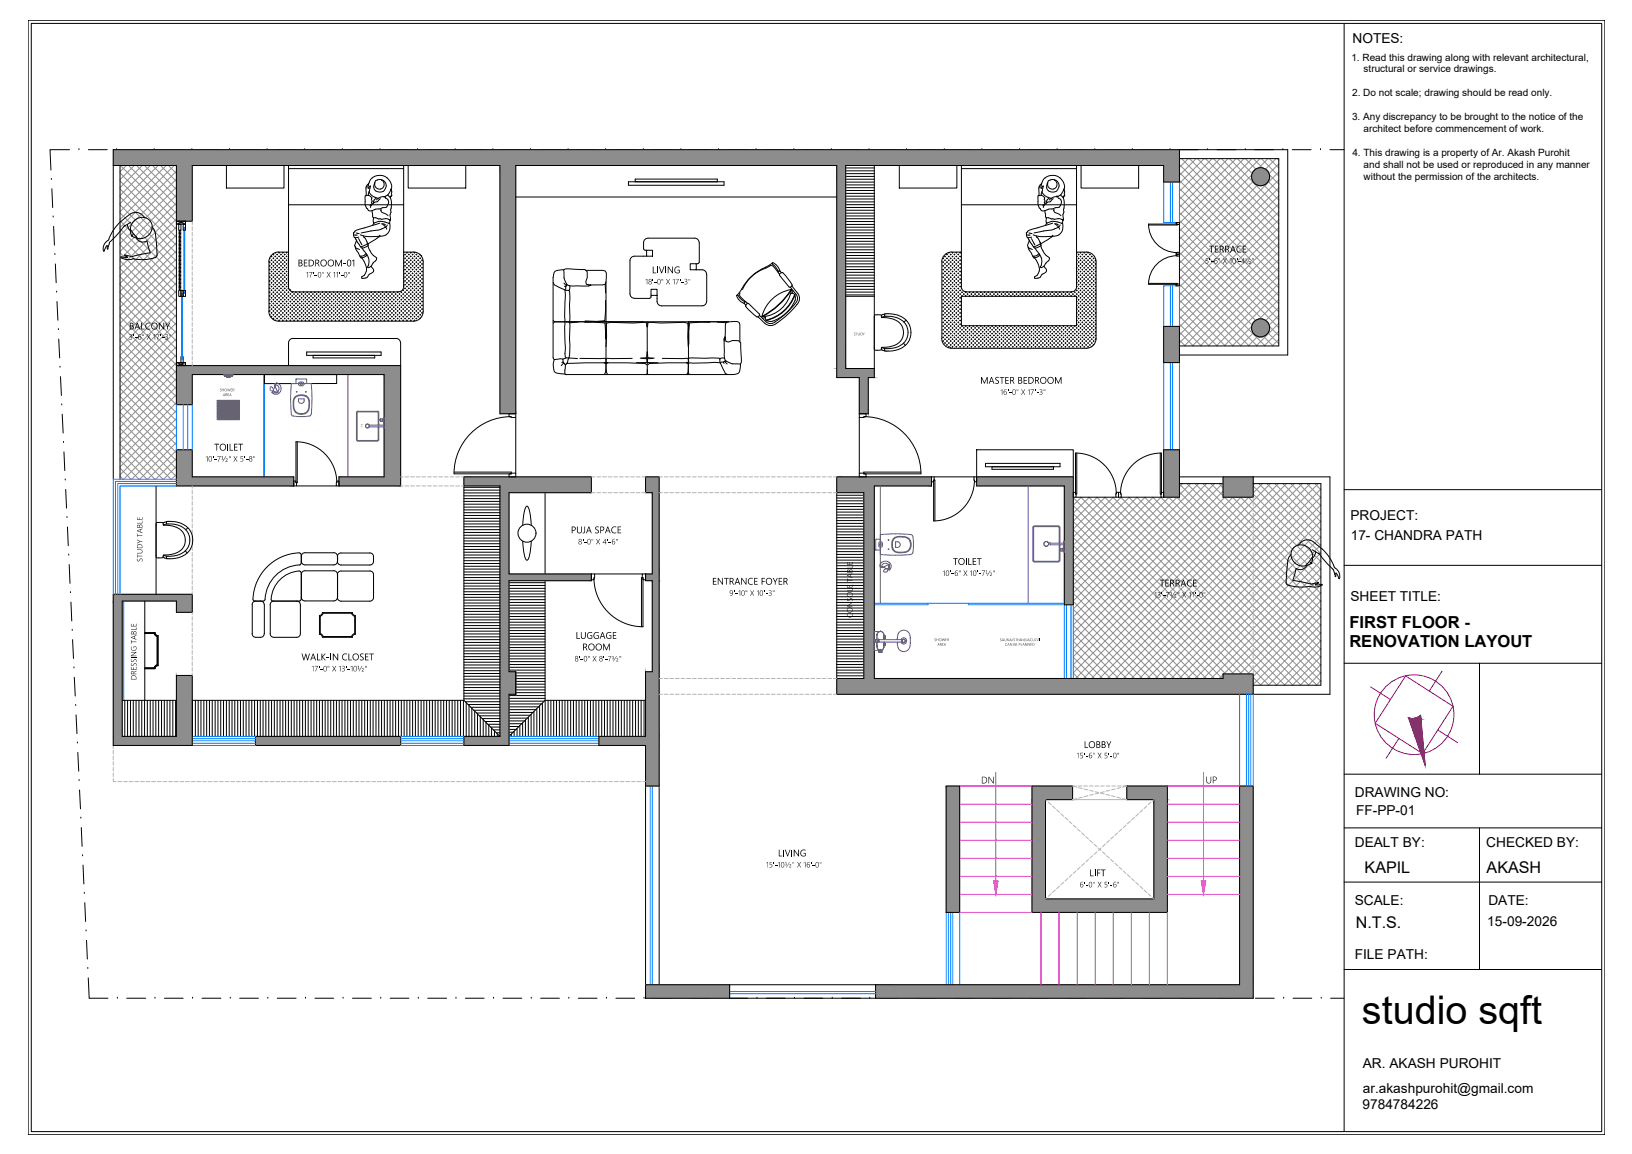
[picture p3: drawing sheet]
<svg xmlns="http://www.w3.org/2000/svg" width="594mm" height="420mm" viewBox="0 0 594 420" stroke-linecap="round" stroke-linejoin="round" font-family="sans-serif">
<defs><g id="words">
<text font-size="14.4" x="495.8" y="372.7">studio sqft</text>
<g font-size="6">
<text x="491.2" y="228.5">FIRST FLOOR -</text>
<text x="491.2" y="235.7">RENOVATION LAYOUT</text>
</g>
<g font-size="5.9">
<text x="496.7" y="317.9">KAPIL</text>
<text x="541.1" y="317.9">AKASH</text>
<text x="493.5" y="337.7">N.T.S.</text>
</g>
<g font-size="5">
<text x="492.3" y="15.8">NOTES:</text>
<text x="491.6" y="189.3">PROJECT:</text>
<text x="491.7" y="196.7">17- CHANDRA PATH</text>
<text x="491.6" y="218.8">SHEET TITLE:</text>
<text x="493.2" y="290.2">DRAWING NO:</text>
<text x="493.6" y="296.6">FF-PP-01</text>
<text x="493.2" y="308.2">DEALT BY:</text>
<text x="541" y="308.2">CHECKED BY:</text>
<text x="493.2" y="329.7">SCALE:</text>
<text x="541.8" y="329.7">DATE:</text>
<text x="541.4" y="337.2">15-09-2026</text>
<text x="493.2" y="349.2">FILE PATH:</text>
<text x="496.1" y="388.9">AR. AKASH PUROHIT</text>
<text x="496.1" y="397.9">ar.akashpurohit@gmail.com</text>
<text x="496" y="403.8">9784784226</text>
</g>
<g font-size="3.6">
<text x="491.9" y="22">1. Read this drawing along with relevant architectural,</text>
<text x="496.4" y="26.4">structural or service drawings.</text>
<text x="492.2" y="35.1">2. Do not scale; drawing should be read only.</text>
<text x="492.2" y="43.8">3. Any discrepancy to be brought to the notice of the</text>
<text x="496.4" y="48.2">architect before commencement of work.</text>
<text x="492.3" y="57">4. This drawing is a property of Ar. Akash Purohit</text>
<text x="496.4" y="61.3">and shall not be used or reproduced in any manner</text>
<text x="496.4" y="65.7">without the permission of the architects.</text>
</g>
<text font-size="2.7" x="453.3" y="95.9">½</text>
<text font-size=".8" fill="#5a499c" x="131.5" y="154.3" transform="rotate(90 131.5 154.3)">B.T.</text>
</g></defs>
<!-- layer: site line -->
<g fill="none" stroke="#000" stroke-width=".36">
<path d="M25.3 54.5h-7.1l.3 7.4M28.7 54.5h.1M32.2 54.5h6.8M42.5 54.5h.1M45.9 54.5h6.8M56.1 54.5h.1M59.6 54.5h6.8M69.9 54.5h.1M73.3 54.5h6.8M83.5 54.5h.1M87 54.5h6.8M97.2 54.5h.1"/>
<path d="M100.7 54.5h6.8M110.9 54.5h.1M114.3 54.5h6.9M124.6 54.5h.1M128.1 54.5h6.8M138.3 54.5h.1M141.7 54.5h6.9M152 54.5h.1M155.4 54.5h6.9M165.7 54.5h.1M169.1 54.5h6.9M179.4 54.5h.1"/>
<path d="M182.8 54.5h6.9M193.1 54.5h.1M196.5 54.5h6.9M206.8 54.5h.1M210.2 54.5h6.8M220.5 54.5h.1M223.9 54.5h6.9M234.2 54.5h.1M237.6 54.5h6.8M247.9 54.5h.1M251.3 54.5h6.8M261.6 54.5h.1"/>
<path d="M265 54.5h6.8M275.3 54.5h.1M278.7 54.5h6.8M289 54.5h.1M292.4 54.5h6.8M302.6 54.5h.1M306.1 54.5h6.8M316.4 54.5h.1M319.8 54.5h6.8M330 54.5h.1M333.5 54.5h6.8M343.7 54.5h.1"/>
<path d="M347.2 54.5h6.8M357.4 54.5h.1M360.8 54.5h6.9M371.1 54.5h.1M374.6 54.5h6.8M384.8 54.5h.1M388.2 54.5h6.9M398.5 54.5h.1M402 54.5h6.8M412.2 54.5h.1M415.6 54.5h6.9M425.9 54.5h.1"/>
<path d="M429.3 54.5h6.9M439.6 54.5h.1M443 54.5h6.9M453.3 54.5h.1M456.7 54.5h6.9M467 54.5h.1M470.4 54.5h6.9M480.7 54.5h.1M484.1 54.5h5.1M18.7 65.3h.1M18.9 68.7l.3 6.9M19.3 79h.1"/>
<path d="M19.5 82.4l.3 6.9M20 92.7h.1M20.2 96.1l.2 6.8M20.6 106.4h.1M20.7 109.8l.4 6.8M21.3 120h.1M21.4 123.5l.3 6.8M21.8 133.7h.1M22 137.1l.4 6.9M22.5 147.4h.1M22.6 150.8l.4 6.9M23.1 161.1h.1"/>
<path d="M23.3 164.5l.3 6.8M23.7 174.8h.1M23.9 178.2l.3 6.8M24.4 188.4h.1M24.6 191.9l.2 6.8M25 202.1h.1M25.2 205.5l.3 6.9M25.7 215.8h.1M25.8 219.2l.3 6.9M26.3 229.5h.1M26.4 232.9l.4 6.8M26.9 243.2h.1"/>
<path d="M27.1 246.6l.3 6.8M27.6 256.9h.1M27.7 260.3l.3 6.8M28.2 270.5h.1M28.3 274l.4 6.8M28.8 284.2h.1M29 287.6l.3 6.9M29.4 297.9h.1M29.6 301.3l.3 6.9M30.1 311.6h.1M30.2 315l.3 6.8M30.7 325.3h.1"/>
<path d="M30.9 328.6l.3 6.9M31.3 338.9h.1M31.5 342.4l.3 6.8M32 352.6h.1M32.1 356l.4 7.4h6.8M42.7 363.4h.1M46.1 363.4h6.9M56.4 363.4h.1M59.9 363.4h6.8M70.1 363.4h.1M73.5 363.4h6.9M83.8 363.4h.1"/>
<path d="M87.2 363.4h6.9M97.5 363.4h.1M100.9 363.4h6.9M111.2 363.4h.1M114.6 363.4h6.9M124.9 363.4h.1M128.3 363.4h6.9M138.6 363.4h.1M142 363.4h6.8M152.3 363.4h.1M155.7 363.4h6.9M166 363.4h.1"/>
<path d="M169.4 363.4h6.8M179.7 363.4h.1M183.1 363.4h6.8M193.4 363.4h.1M196.8 363.4h6.8M207.1 363.4h.1M210.5 363.4h6.8M220.8 363.4h.1M224.2 363.4h6.8M234.4 363.4h.1M237.9 363.4h6.8M248.2 363.4h.1"/>
<path d="M251.6 363.4h6.8M261.8 363.4h.1M265.3 363.4h6.8M275.5 363.4h.1M279 363.4h6.8M289.2 363.4h.1M292.7 363.4h6.8M302.9 363.4h.1M306.4 363.4h6.8M316.6 363.4h.1M320 363.4h6.9M330.3 363.4h.1"/>
<path d="M333.8 363.4h6.8M344 363.4h.1M347.4 363.4h6.9M357.7 363.4h.1M361.1 363.4h6.9M371.4 363.4h.1M374.8 363.4h6.9M385.1 363.4h.1M388.5 363.4h6.9M398.8 363.4h.1M402.2 363.4h6.9M412.5 363.4h.1"/>
<path d="M415.9 363.4h6.8M426.2 363.4h.1M429.6 363.4h6.9M439.9 363.4h.1M443.3 363.4h6.8M453.6 363.4h.1M457 363.4h6.8M467.3 363.4h.1M470.7 363.4h6.8M480.9 363.4h.1M484.4 363.4h4.8"/>
</g>
<!-- layer: hatchscreen60 -->
<g fill="none" stroke="#8d8d8d" stroke-width=".36">
<path d="M429.3 59.9l36.2 36.2M429.6 57.8l-.3 .3M430.1 57.8l35.4 35.3M432.5 57.8l-3.2 3.1M433 57.8l32.5 32.5M435.4 57.8l-6.1 6.1M435.9 57.8l29.6 29.5M438.3 57.8l-9 9M438.8 57.8l26.7 26.6M441.2 57.8l-11.9 11.9M441.7 57.8l23.8 23.7M444.1 57.8l-14.8 14.8"/>
<path d="M444.6 57.8l20.9 20.8M447 57.8l-17.7 17.7M447.5 57.8l18 17.9M450 57.8l-20.7 20.6M450.4 57.8l5.4 5.4M452.8 57.8l-23.5 23.5M453.3 57.8l3.9 3.8M455.8 57.8l-26.5 26.4M456.2 57.8l3.4 3.3M458.6 57.8l-29.3 29.3M459.1 57.8l6.4 6.3M461.6 57.8l-3.4 3.3"/>
<path d="M462.1 57.8l3.4 3.4M464.5 57.8l-3.8 3.8M464.9 57.8l.6 .5M465.5 59.7l-3.5 3.5M43.7 77.5l20.5 20.5M43.7 74.6l20.5 20.5M43.7 71.7l20.5 20.5M43.7 68.8l20.5 20.5M43.7 65.8l20.5 20.6M43.7 63l20.5 20.5M43.9 60.3l20.3 20.3M46 60.3l-2.3 2.2"/>
<path d="M46.8 60.3l17.4 17.4M48.9 60.3l-5.2 5.1M49.7 60.3l14.5 14.5M51.8 60.3l-8.1 8M52.6 60.3l11.6 11.6M54.7 60.3l-11 10.9M55.5 60.3l8.7 8.7M57.6 60.3l-13.9 13.8M58.4 60.3l5.8 5.8M60.5 60.3l-16.8 16.8M61.3 60.3l2.9 2.9M63.4 60.3l-19.7 19.6"/>
<path d="M64.2 60.3h.1M64.2 62.3l-20.5 20.6M64.2 65.2l-20.5 20.6M64.2 68.1l-20.5 20.6M64.2 71l-20.5 20.6M64.2 73.9l-20.5 20.6M64.2 76.8l-20.5 20.6M64.2 79.7l-20.5 20.6M429.3 77.4l36.2 36.1M429.3 74.4l36.2 36.2M429.3 71.5l36.2 36.2M429.3 68.6l36.2 36.2"/>
<path d="M429.3 65.7l36.2 36.2M429.3 62.8l36.2 36.1M455.7 63.6l-26.4 26.4M456.1 66.1l-26.8 26.8M457.8 67.4l-28.5 28.4M460.1 67.4l5.4 5.4M461.7 66.1l3.8 3.8M462.1 63.6l3.4 3.4M465.5 62.6l-36.2 36.1M465.5 65.5l-36.2 36.1M465.5 68.4l-36.2 36.1M465.5 71.3l-36.2 36.1"/>
<path d="M465.5 74.2l-36.2 36.1M465.5 77.1l-36.2 36.2M465.5 80l-36.2 36.1M43.7 97.8l20.5 20.5M43.7 94.9l20.5 20.6M43.7 92l20.5 20.5M43.7 89.1l20.5 20.6M43.7 86.2l20.5 20.5M43.7 83.3l20.5 20.5M43.7 80.4l20.5 20.5M64.2 82.6l-20.5 20.6M64.2 85.6l-20.5 20.5"/>
<path d="M64.2 88.4l-20.5 20.6M64.2 91.4l-20.5 20.5M64.2 94.3l-20.5 20.5M64.2 97.2l-20.5 20.5M429.3 97.7l28.3 28.3M429.3 94.8l31.2 31.2M429.3 91.9l26.5 26.4M429.3 89l27.8 27.7M429.3 86l30.1 30.1M429.3 83.2l36.2 36.1M429.3 80.2l36.2 36.2M465.5 82.9l-36.2 36.2"/>
<path d="M465.5 85.8l-36.2 36.2M465.5 88.7l-36.2 36.2M465.5 91.6l-34.4 34.4M465.5 94.5l-31.5 31.5M465.5 97.4l-28.6 28.6M43.7 118.2l20.5 20.5M43.7 115.2l20.5 20.6M43.7 112.3l20.5 20.6M43.7 109.4l20.5 20.6M43.7 106.5l20.5 20.6M43.7 103.6l20.5 20.6M43.7 100.7l20.5 20.6"/>
<path d="M64.2 100.1l-20.5 20.5M64.2 103l-20.5 20.5M64.2 105.9l-20.5 20.5M64.2 108.8l-20.5 20.5M64.2 111.7l-20.5 20.6M64.2 114.6l-20.5 20.5M64.2 117.5l-20.5 20.6M429.3 118l8 8M429.3 115.1l10.9 10.9M429.3 112.2l13.8 13.8M429.3 109.3l16.7 16.7M429.3 106.4l19.6 19.6"/>
<path d="M429.3 103.5l22.5 22.5M429.3 100.6l25.4 25.4M455.7 118.8l-7.1 7.2M462.2 118.9l3.3 3.3M465.5 100.3l-25.7 25.7M465.5 103.2l-22.7 22.8M465.5 106.1l-19.9 19.9M465.5 109.1l-7.1 7.1M465.5 111.9l-4.7 4.8M465.5 114.9l-3.5 3.4M465.5 117.7l-8.2 8.3M43.7 138.5l20.5 20.5"/>
<path d="M43.7 135.6l20.5 20.5M43.7 132.7l20.5 20.5M43.7 129.8l20.5 20.5M43.7 126.8l20.5 20.6M43.7 124l20.5 20.5M43.7 121l20.5 20.6M64.2 120.4l-20.5 20.6M64.2 123.3l-20.5 20.6M64.2 126.2l-20.5 20.6M64.2 129.1l-20.5 20.6M64.2 132.1l-20.5 20.5M64.2 134.9l-20.5 20.6"/>
<path d="M64.2 137.9l-20.5 20.5M429.3 123.8l2.2 2.2M429.3 120.9l5.1 5.1M456.2 121.3l-4.7 4.7M457.8 122.5l-3.4 3.5M460 122.5l3.4 3.5M461.6 121.3l3.9 3.8M465.5 120.7l-5.3 5.3M465.5 123.6l-2.4 2.4M43.7 158.8l15.6 15.7M43.7 155.9l18.5 18.6M43.7 153l20.5 20.5"/>
<path d="M43.7 150.1l20.5 20.6M43.7 147.2l20.5 20.5M43.7 144.3l20.5 20.5M43.7 141.4l20.5 20.5M64.2 140.8l-20.5 20.5M64.2 143.7l-20.5 20.5M64.2 146.6l-20.5 20.5M64.2 149.5l-20.5 20.5M64.2 152.4l-20.5 20.5M64.2 155.3l-19.2 19.2M64.2 158.2l-16.2 16.3M43.7 173.3l1.1 1.2"/>
<path d="M43.7 170.4l4 4.1M43.7 167.5l6.9 7M43.7 164.6l9.8 9.9M43.7 161.7l12.7 12.8M64.2 161.1l-13.3 13.4M64.2 164l-10.4 10.5M64.2 166.9l-7.5 7.6M64.2 169.8l-4.6 4.7M64.2 172.7l-1.7 1.8M429.3 179.1l51.5 51.5M429.3 176.2l51.5 51.5M430.5 176.1l-1.2 1.2"/>
<path d="M432.1 176.1l48.7 48.7M433.4 176.1l-4.1 4.1M435 176.1l45.8 45.8M436.3 176.1l-45.6 45.6M437.9 176.1l42.9 42.9M439.2 176.1l-48.5 48.5M440.8 176.1l4.4 4.4M442.1 176.1l-51.4 51.4M443.7 176.1l1.5 1.5M445.1 176.1l-54.4 54.3M445.2 178.8l-54.5 54.5M456.2 179.8l24.6 24.7"/>
<path d="M456.2 176.9l24.6 24.7M456.6 176.1l-.4 .5M458.3 176.1l22.5 22.6M459.6 176.1l-3.4 3.4M461.1 176.1l19.7 19.7M462.4 176.1l-70.9 70.9M464.1 176.1l16.7 16.7M465.4 176.1l-71 70.9M467 176.1l13.8 13.9M468.3 176.1l-71 70.9M469.9 176.1l10.9 10.9M471.2 176.1l-71 70.9"/>
<path d="M472.8 176.1l8 8M474.1 176.1l-71 70.9M475.7 176.1l5.1 5.1M477 176.1l-70.9 70.9M478.6 176.1l2.2 2.2M479.9 176.1l-71 70.9M480.8 178.1l-68.9 68.9M390.7 181h.1M390.7 198.6l48.4 48.4M390.7 195.7l51.3 51.3M390.7 192.8l54.2 54.2M390.7 189.9l55.5 55.5"/>
<path d="M390.7 187l58.4 58.4M390.7 184.1l61.3 61.3M390.7 181.2l64.2 64.2M393.4 181l68.5 68.5M393.6 181l-2.9 3M396.4 181l68.4 68.5M396.5 181l-5.8 5.8M399.3 181l68.4 68.5M399.4 181l-8.7 8.8M402.2 181l68.5 68.5M402.3 181l-11.6 11.6M405.1 181l68.4 68.5"/>
<path d="M405.3 181l-14.6 14.6M408 181l68.5 68.5M408.1 181l-17.4 17.5M410.9 181l68.5 68.5M411.1 181l-20.4 20.4M413.8 181l67 67M413.9 181l-23.2 23.3M416.7 181l64.1 64.2M416.9 181l-26.2 26.2M419.6 181l61.2 61.2M419.8 181l-29.1 29.1M422.5 181l58.3 58.3"/>
<path d="M422.7 181l-32 32M425.4 181l55.4 55.4M425.6 181l-34.9 34.9M428.3 181l52.5 52.5M428.5 181l-37.8 37.8M445.8 181l35 35.1M445.9 181l-55.2 55.2M448.6 181l32.2 32.2M448.8 181l-58.1 58.1M451.6 181l29.2 29.3M451.7 181l-61 61M454.4 181l26.4 26.4"/>
<path d="M454.6 181l-63.9 64M480.8 181l-66 66M480.8 183.9l-63.1 63.1M480.8 186.8l-60.2 60.2M480.8 189.7l-57.3 57.3M480.8 192.6l-54.4 54.4M480.8 195.5l-51.5 51.5M480.8 198.4l-48.6 48.6M390.7 219l28.1 28M390.7 216l31 31M390.7 213.1l33.9 33.9M390.7 210.2l36.8 36.8"/>
<path d="M390.7 207.3l39.7 39.7M390.7 204.4l42.6 42.6M390.7 201.5l45.5 45.5M480.8 201.3l-45.7 45.7M480.8 204.2l-42.8 42.8M480.8 207.1l-39.9 39.9M480.8 210l-35.3 35.4M480.8 213l-32.4 32.4M480.8 215.8l-29.5 29.6M480.8 218.8l-26.6 26.6M390.7 239.3l7.7 7.7M390.7 236.4l10.7 10.6"/>
<path d="M390.7 233.5l13.6 13.5M390.7 230.6l16.5 16.4M390.7 227.7l19.4 19.3M390.7 224.8l22.3 22.2M390.7 221.8l25.2 25.2M480.8 221.6l-24.6 24.7M480.8 224.6l-24.6 24.6M480.8 227.5l-22 22M480.8 230.3l-19.1 19.2M480.8 233.3l-16.2 16.2M480.8 236.2l-13.3 13.3M480.8 239.1l-10.4 10.4"/>
<path d="M390.7 245.1l1.9 1.9M390.7 242.2l4.9 4.8M445.2 245.6l-1.4 1.4M456.2 246.6l2.8 2.9M480.8 242l-7.5 7.5M480.8 244.9l-4.6 4.6M480.8 247.8l-1.7 1.7"/>
</g>
<!-- layer: FURNITURE 2 -->
<g fill="none" stroke="#000" stroke-width=".36">
<path d="M51.9 78.4a3.7 3.7 0 0 0-5.5 .3l-1 .8a16.3 16.3 0 0 0-5.8 7.6M51.9 78.4l.8 .8M82.4 60.3h21v8.2h-21zM105 74.6h41.9M105 61.4h41.9M133.5 67.8l-.3 .4v3M133.5 67.8v.5M134.1 67.4v1.2l.8-.8-.8 3.2M134.1 71.1l-1.2 .3a6.9 6.9 0 0 0 .6 4.4l.2 .2a1.1 1.1 0 0 0 1.8 .7M134.1 71.1h.1M134.2 71.1a1.19 1.19 0 0 1 1.1 1.6l.2 .6-.3 .5 .1 .6M134.2 66.9l-.7 .9"/>
<path d="M134.2 66.9l-.1 .5M134.2 66.9a4.2 4.2 0 0 1 5.1-2.9 4.2 4.2 0 0 1 3 5.1M134.4 69.9a3.8 3.8 0 0 0 3.3 2.2M135.1 74.5l-.5 .3M135.5 76.7l.1 2.1 .4 .5M136 79.3l2.8 .5a3.2 3.2 0 0 1 3.1 .3v.1M136 79.3v2a5.4 5.4 0 0 1 5.6 0l.2 .1 .2-1.2M136.9 72.1l-.8 .9-.3 .9M138.5 72.3l-.5 .4a1.48 1.48 0 0 1-1.6 .9l-1.2 1.1-.4 .9M138.7 76.5l.2 .7 2.4 1.3M138.7 76.5h.1M138.7 76.5l-.1 .1"/>
<path d="M138.9 65.5h.1M139 65.5a2.26 2.26 0 0 1 1.6 2.8 2.26 2.26 0 0 1-2.7 1.6 2.26 2.26 0 0 1-1.8-2.6l.3-.7M139.8 71.6l.5 .2M139.8 71.6a3.1 3.1 0 0 0-2.7 1.2M140.3 72.2h.1M140.3 72.2a1.54 1.54 0 0 1 .8 2.5 1.49 1.49 0 0 1-1.8 .9l-3.8 1.1M141.2 71.1a4.4 4.4 0 0 1 1 5.2l-.1 3.7M142.1 80l-.1 .2M142.1 79.8v.2M142.1 80h.1M142.3 69.1l-.1 .2a3.2 3.2 0 0 1-2.4 2.3M142.3 69.1h.1"/>
<path d="M142.3 69.1l.3 .7v1.4l-.2 .3h-.3v.4M148.6 60.3h20.9v8.2h-20.9zM187.7 71.7h116.9M228.8 66.2h34.8v1.3h-34.8zM231.2 66.2v-1h29.9v1M307.8 79.6h10.5M307.8 78.6h10.5M307.8 77.6h10.5M307.8 76.6h10.5M307.8 75.5h10.5M307.8 74.5h10.5M307.8 73.5h10.5"/>
<path d="M307.8 72.4h10.5M307.8 71.4h10.5M307.8 70.4h10.5M307.8 69.4h10.5M307.8 68.3h10.5M307.8 67.3h10.5M307.8 66.3h10.5M307.8 65.2h10.5M307.8 64.2h10.5M307.8 63.2h10.5M307.8 62.2h10.5M307.8 61.1h10.5"/>
<path d="M318.3 60.3v73.9M327.4 60.3h20.9v8.2h-20.9zM350 74.6h41.9M350 61.4h41.9M378.4 67.8l-.2 .4v3M379 67.4v1.2l.5-.8h.3l-.5 2.1M379.1 71.1l-1.2 .3a7.3 7.3 0 0 0 .5 4.4l.3 .2a1.1 1.1 0 0 0 1.7 .7M379.1 71.1a1.11 1.11 0 0 1 1.1 1.3l-.1 .2a.73 .73 0 0 1 .1 1.2l.1 .6M379.1 66.9l-.5 .4-.1 1M379.1 66.9v.5M379.1 66.9a4.2 4.2 0 0 1 5.2-2.9 4.2 4.2 0 0 1 3 5.1M379.3 69.9l-.2 1.1"/>
<path d="M379.3 69.9a3.8 3.8 0 0 0 3.3 2.2M380 74.5l-.4 .3M380.3 74.5l-.5 1.1M380.4 76.7l.2 2.1 .3 .5M380.9 79.3l2.8 .5a2.94 2.94 0 0 1 3.2 .4M380.9 79.3l.1 2a5.4 5.4 0 0 1 5.5 0h.3M381.8 72.1l-.8 .9-.2 .9M383.4 72.3l-.5 .4a1.48 1.48 0 0 1-1.6 .9l-1 .9M383.6 76.5l.5 .9 2.1 1.1M383.6 76.5h.1M383.6 76.5l-.1 .1M383.8 65.5h.1"/>
<path d="M383.9 65.5a2.28 2.28 0 0 1 1.5 3.1 2.28 2.28 0 0 1-3.1 1.2 2.28 2.28 0 0 1-1-3.2M384.7 71.6l.5 .2M384.7 71.6a3 3 0 0 0-2.7 1.2M384.8 71.6h.1M385.2 72.2h.1a1.83 1.83 0 0 1 1 2.2 1.83 1.83 0 0 1-2.1 1.2l-3.8 1.1M386.1 71.1a3.4 3.4 0 0 1 1.3 3.8l-.1 2.4-.4 .9 .2 1.8M387.1 80l-.2 .2M387.1 79.8v.2M387.1 80h-.1M387.3 69.1l-.1 .2a3.2 3.2 0 0 1-2.4 2.3M387.3 69.1h.1M387.3 69.1l.3 .7v1.4l-.6 .3 .1 .4"/>
<path d="M393.5 60.3h21v8.2h-21zM39.1 89.5v1.1h.2M39.6 87.1a4.9 4.9 0 0 0-2 3.7l.1 .6 .2-.1a2.28 2.28 0 0 1 1.2-1.8v.1M40.2 87.9l-.9 2.7M44 93.8a5.7 5.7 0 0 0 4.7 .4M44.1 93.5l-.1 .3M45.3 82.1l-5.1 5.8M45.4 92.8l.9 .3M45.5 92.8l.5 .6M46 93.4l.5 .3-2.4-.2M46.4 81.7l.4 1.5a1.96 1.96 0 0 1 .9 2.1l.2 .3M47.5 83.4l1.2 1.8 1.5 1.5"/>
<path d="M47.5 83.4a4.1 4.1 0 0 1 3.1-4.1 4.1 4.1 0 0 1 4.6 2.2 4.3 4.3 0 0 1-5 5.3M47.6 80.9l-2.5 1.5M48 85.5l-.2 .5 .5-.1M48.1 85.9l.7 .5a1.16 1.16 0 0 1 1.3 .9 2.75 2.75 0 0 0 3.4 .4l1.2 4.4-4.9 .8a3.6 3.6 0 0 1-3.5 .1M48.5 85.4l-.5 .4M55.4 82.6l.5 .7M55.9 83.3l.7 1.6 .6 8-.8 .9M56.5 93.8a16.2 16.2 0 0 1-7.8 .5M97.9 95.3v18.1M98 98.1h.3M98 99.5h.3M98 96.8h.3"/>
<path d="M98 95.4h.3M98.2 94h.1M98.2 94.1v.1M98.2 95.3v.3M98.2 96.6v.4M98.2 98v.4M98.2 99.4v.3M98.7 96.1h.3M98.7 98.9h.3M98.7 97.5h.3M98.7 94.8h.3M98.7 93.4h.3"/>
<path d="M98.8 93.2v.3M98.8 94.6v.3M98.8 95.9v.4M98.8 97.3v.3M98.8 98.7v.3M99.4 98.1h.3M99.4 94h.3M99.4 99.5h.3M99.4 96.8h.3M99.4 95.4h.3M99.4 92.7h.3M99.5 92.5v.4"/>
<path d="M99.5 93.9v.3M99.5 95.3v.3M99.5 96.6v.4M99.5 98v.4M99.5 99.4v.3M100 96.1h.4M100 98.9h.4M100 97.5h.4M100 94.8h.4M100 93.4h.4M100.2 92v.2M100.2 93.2v.3"/>
<path d="M100.2 94.6v.3M100.2 95.9v.4M100.2 97.3v.3M100.2 98.7v.3M100.3 92h.1M100.7 98.1h.3M100.7 94h.3M100.7 99.5h.3M100.7 96.8h.3M100.7 95.4h.3M100.7 92.7h.3M100.9 92.5v.4"/>
<path d="M100.9 93.9v.3M100.9 95.3v.3M100.9 96.6v.4M100.9 98v.4M100.9 99.4v.3M101.4 96.1h.4M101.4 92h.4M101.4 98.9h.4M101.4 97.5h.4M101.4 94.8h.4M101.4 93.4h.4M101.5 91.8a3.6 3.6 0 0 0-3.6 3.5"/>
<path d="M101.5 91.8h3.5M101.6 91.8v.4M101.6 93.2v.3M101.6 94.6v.3M101.6 95.9v.4M101.6 97.3v.3M101.6 98.7v.3M102.1 98.1h.3M102.1 94h.3M102.1 99.5h.3M102.1 96.8h.3M102.1 95.4h.3"/>
<path d="M102.1 92.7h.3M102.3 92.5v.4M102.3 93.9v.3M102.3 95.3v.3M102.3 96.6v.4M102.3 98v.4M102.3 99.4v.3M102.8 96.1h.3M102.8 92h.3M102.8 98.9h.3M102.8 97.5h.3M102.8 94.8h.3"/>
<path d="M102.8 93.4h.3M103 91.8v.4M103 93.2v.3M103 94.6v.3M103 95.9v.4M103 97.3v.3M103 98.7v.3M103.5 98.1h.3M103.5 94h.3M103.5 99.5h.3M103.5 96.8h.3M103.5 95.4h.3"/>
<path d="M103.5 92.7h.3M103.6 92.5v.4M103.6 93.9v.3M103.6 95.3v.3M103.6 96.6v.4M103.6 98v.4M103.6 99.4v.3M104.1 96.1h.4M104.1 92h.4M104.1 98.9h.4M104.1 97.5h.4M104.1 94.8h.4"/>
<path d="M104.1 93.4h.4M104.3 91.8v.4M104.3 93.2v.3M104.3 94.6v.3M104.3 95.9v.4M104.3 97.3v.3M104.3 98.7v.3M104.8 98.1h.2M104.8 94h.2M104.8 99.5h.2M104.8 96.8h.2M104.8 95.4h.2"/>
<path d="M104.8 92.7h.2M128.9 85.5l1.1 .1M129.2 86.6l.6 .9M129.4 90.1h.1M129.4 90.1l.9 1.8a1.51 1.51 0 0 0 1.3 1.4 1.51 1.51 0 0 0 1.6-.9M129.4 90.1l1.5 .8M129.7 84.8l1 .2M129.7 87.5l.1 .1M129.8 87.6l-.2 .6a1.39 1.39 0 0 0-.2 1.9M129.8 87.5l1.5 2.3M130.5 86.9l1.2 2.3M130.6 86.3l-1.4 .2"/>
<path d="M131.1 85.5a13.4 13.4 0 0 0 7.2 .5M131.3 89.8l.5 .5M131.7 93.9a7.6 7.6 0 0 1 1.6 4.9 2.73 2.73 0 0 1-1.6 2.1v.2a1.25 1.25 0 0 0 1.7 0l.2-.1a3.9 3.9 0 0 1 2.2-2l.2-.9-1-1.1M131.8 90.3l.3 .5a5.6 5.6 0 0 1 1.8 6.5l.5 .1 .6-.4M132.3 86l1.5 2.6M133.6 92.9l-1.1 .8-.8 .2h-.3l-.4-.6M133.8 88.6l-1.4 .9-1.1 .3M133.8 88.6h.1M133.8 88.6l.1 .2M133.9 88.8l.1 .6M133.9 88.8l-.1 .1M133.9 89.5l-2.1 .8"/>
<path d="M134 89.5a8 8 0 0 0 3.1 4.5l-.2 .8-1.9 2.2M134 89.4l-.1 .1M136 81.4l-.4 .5M138.3 81.3l-6.1 1.8a4.4 4.4 0 0 0-3.3 1.5l-.2 .2v.7l.5 1M138.3 86h.1M138.3 86l-4.4 2.8M138.9 81.5l1.5 1.2M139.3 81.4l1.1 .5M140.4 82.7a10 10 0 0 1-5.4 1.4l-3.5 .7M140.4 82.7l.4 .8M141 81.9l-.6 .8M141.9 81.3a3.4 3.4 0 0 1-3.6 4.7"/>
<path d="M141.9 80l.1 .2M141.9 80.2h.1M146.9 98.9h.1M146.9 97.5h.1M146.9 96.1h.1M146.9 94.8h.1M146.9 93.4h.1M146.9 92h.1M146.9 91.8h3.6M147.3 98.1h.3M147.3 94h.3M147.3 99.5h.3"/>
<path d="M147.3 96.8h.3M147.3 95.4h.3M147.3 92.7h.3M147.4 92.5v.4M147.4 93.9v.3M147.4 95.3v.3M147.4 96.6v.4M147.4 98v.4M147.4 99.4v.3M148 96.1h.3M148 92h.3M148 98.9h.3"/>
<path d="M148 97.5h.3M148 94.8h.3M148 93.4h.3M148.1 91.8v.4M148.1 93.2v.3M148.1 94.6v.3M148.1 95.9v.4M148.1 97.3v.3M148.1 98.7v.3M148.7 98.1h.3M148.7 94h.3M148.7 99.5h.3"/>
<path d="M148.7 96.8h.3M148.7 95.4h.3M148.7 92.7h.3M148.8 92.5v.4M148.8 93.9v.3M148.8 95.3v.3M148.8 96.6v.4M148.8 98v.4M148.8 99.4v.3M149.4 96.1h.3M149.4 92h.3M149.4 98.9h.3"/>
<path d="M149.4 97.5h.3M149.4 94.8h.3M149.4 93.4h.3M149.5 91.8v.4M149.5 93.2v.3M149.5 94.6v.3M149.5 95.9v.4M149.5 97.3v.3M149.5 98.7v.3M150 98.1h.4M150 94h.4M150 99.5h.4"/>
<path d="M150 96.8h.4M150 95.4h.4M150 92.7h.4M150.2 92.5v.4M150.2 93.9v.3M150.2 95.3v.3M150.2 96.6v.4M150.2 98v.4M150.2 99.4v.3M150.5 91.8a3.6 3.6 0 0 1 3.6 3.5v18.1a3.6 3.6 0 0 1-3.6 3.5M150.7 96.1h.3M150.7 92h.3"/>
<path d="M150.7 98.9h.3M150.7 97.5h.3M150.7 94.8h.3M150.7 93.4h.3M150.9 91.8v.4M150.9 93.2v.3M150.9 94.6v.3M150.9 95.9v.4M150.9 97.3v.3M150.9 98.7v.3M151.4 98.1h.3M151.4 94h.3"/>
<path d="M151.4 99.5h.3M151.4 96.8h.3M151.4 95.4h.3M151.4 92.7h.3M151.6 92.5v.4M151.6 93.9v.3M151.6 95.3v.3M151.6 96.6v.4M151.6 98v.4M151.6 99.4v.3M152.1 96.1h.3M152.1 98.9h.3"/>
<path d="M152.1 97.5h.3M152.1 94.8h.3M152.1 93.4h.3M152.2 93.2v.3M152.2 94.6v.3M152.2 95.9v.4M152.2 97.3v.3M152.2 98.7v.3M152.8 98.1h.3M152.8 94h.3M152.8 99.5h.3M152.8 96.8h.3"/>
<path d="M152.8 95.4h.3M152.8 92.7h.1M153 92.8v.1M153 93.9v.3M153 95.3v.3M153 96.6v.4M153 98v.4M153 99.4v.3M153.5 93.4h.1M153.5 96.1h.3M153.5 98.9h.3M153.5 97.5h.3"/>
<path d="M153.5 94.8h.3M153.6 94.6v.3M153.6 95.9v.4M153.6 97.3v.3M153.6 98.7v.3M205.2 98.2l-1.9 .2a1.84 1.84 0 0 0-1.9 2.3l-.1 29.6 .4 .7 3.1-.3 1.3-.4M213.3 98.4h6.2l.8 .3a7.4 7.4 0 0 1 0 4.8l-5.2 .3a11.9 11.9 0 0 1-5.3 .3l-2.5-.1M235.4 91.1l-1.1-.3v-2.5l.2-.8 1-.7h17.8l.7 .4 .6 1.2-.1 7.1-.3 .4-.8 .1M235.4 93.3h-4.9l-1 .8-.2 .8v12.1M235.4 91.1h2.1v2.2h-2.1zM251.2 96h2.2v2.2h-2.2zM253.4 98.2l3 .2 .6 .6 .2 .9"/>
<path d="M257.3 99.9v9.8M278.7 97.3a18.8 18.8 0 0 0-9.5 9.2l-1 1.1M278.8 97.6a14.1 14.1 0 0 0-8.5 7.8M281.2 95.7l-2.5 1.6M281.2 95.7a3.6 3.6 0 0 1 2.7 3M281.2 95.7l-.1 .4a5.5 5.5 0 0 1 2.1 2.8M281.6 97a2.35 2.35 0 0 0-2.8 .6M281.6 97.1l1.6 2M283.2 98.9l.6 .9M283.2 98.9a.68 .68 0 0 1 .7-.2 .68 .68 0 0 1 .5 .6h.6M283.9 99.7l-.1 .6 3.4 4.2h.6M284.4 99.3l-.6 .4"/>
<path d="M285 99.3l1.4 1.6a5.5 5.5 0 0 1 1.9 3.2M307.8 99.2h10.5M307.8 98.1h10.5M307.8 97.1h10.5M307.8 96.1h10.5M307.8 95.1h10.5M307.8 94h10.5M307.8 93h10.5M307.8 92h10.5M307.8 90.9h10.5M307.8 89.9h10.5M307.8 88.9h10.5"/>
<path d="M307.8 87.9h10.5M307.8 86.8h10.5M307.8 85.8h10.5M307.8 84.8h10.5M307.8 83.7h10.5M307.8 82.7h10.5M307.8 81.7h10.5M307.8 80.7h10.5M343.2 98.2h.3M343.2 99.5h.3M343.2 96.8h.3M343.2 95.4h.3"/>
<path d="M343.2 94.1h.3M343.3 93.9v.3M343.3 95.3v.3M343.3 96.6v.4M343.3 98v.4M343.3 99.4v.3M343.8 96.1h.4M343.8 98.9h.4M343.8 97.5h.4M343.8 94.8h.4M343.8 93.4h.4M344 93.2v.4"/>
<path d="M344 94.6v.3M344 95.9v.4M344 97.3v.4M344 98.7v.3M344.5 98.2h.4M344.5 99.5h.4M344.5 96.8h.4M344.5 95.4h.4M344.5 94.1h.4M344.5 92.7h.4M344.7 92.5v.4M344.7 93.9v.3"/>
<path d="M344.7 95.3v.3M344.7 96.6v.4M344.7 98v.4M344.7 99.4v.3M345.2 96.1h.4M345.2 92h.4M345.2 98.9h.4M345.2 97.5h.4M345.2 94.8h.4M345.2 93.4h.4M345.4 92v.2M345.4 93.2v.4"/>
<path d="M345.4 94.6v.3M345.4 95.9v.4M345.4 97.3v.4M345.4 98.7v.3M345.9 98.2h.3M345.9 99.5h.3M345.9 96.8h.3M345.9 95.4h.3M345.9 94.1h.3M345.9 92.7h.3M346.1 92.5v.4M346.1 93.9v.3"/>
<path d="M346.1 95.3v.3M346.1 96.6v.4M346.1 98v.4M346.1 99.4v.3M346.4 91.8a3.6 3.6 0 0 0-3.6 3.5l.1 27.9a3.5 3.5 0 0 0 3.5 3.6M346.4 91.8h3.6M346.6 96.1h.3M346.6 92h.3M346.6 98.9h.3M346.6 97.5h.3M346.6 94.8h.3M346.6 93.4h.3"/>
<path d="M346.8 91.8v.4M346.8 93.2v.4M346.8 94.6v.3M346.8 95.9v.4M346.8 97.3v.4M346.8 98.7v.3M347.3 98.2h.3M347.3 99.5h.3M347.3 96.8h.3M347.3 95.4h.3M347.3 94.1h.3M347.3 92.7h.3"/>
<path d="M347.4 92.5v.4M347.4 93.9v.3M347.4 95.3v.3M347.4 96.6v.4M347.4 98v.4M347.4 99.4v.3M347.9 96.1h.4M347.9 92h.4M347.9 98.9h.4M347.9 97.5h.4M347.9 94.8h.4M347.9 93.4h.4"/>
<path d="M348.1 91.8v.4M348.1 93.2v.4M348.1 94.6v.3M348.1 95.9v.4M348.1 97.3v.4M348.1 98.7v.3M348.7 98.2h.3M348.7 99.5h.3M348.7 96.8h.3M348.7 95.4h.3M348.7 94.1h.3M348.7 92.7h.3"/>
<path d="M348.8 92.5v.4M348.8 93.9v.3M348.8 95.3v.3M348.8 96.6v.4M348.8 98v.4M348.8 99.4v.3M349.3 96.1h.4M349.3 92h.4M349.3 98.9h.4M349.3 97.5h.4M349.3 94.8h.4M349.3 93.4h.4"/>
<path d="M349.5 91.8v.4M349.5 93.2v.4M349.5 94.6v.3M349.5 95.9v.4M349.5 97.3v.4M349.5 98.7v.3M373.9 85.5l1 .1M374.1 86.6l2.1 3.2M374.3 90.1h.1M374.3 90.1l1 1.8a1.51 1.51 0 0 0 1.2 1.4 1.51 1.51 0 0 0 1.7-.9M374.6 84.8l1.1 .2M374.7 87.6l-.2 .6a1.5 1.5 0 0 0-.3 1.6 1.5 1.5 0 0 0 1.4 .9l.2 .2"/>
<path d="M374.7 87.5v.1M375.4 86.9l1.3 2.3M375.5 86.3l-1.4 .2M376.1 85.5a13.4 13.4 0 0 0 7.1 .5M376.2 89.8l.5 .5M376.6 93.9a7.2 7.2 0 0 1 1.6 4.9 2.73 2.73 0 0 1-1.6 2.1v.2a1.06 1.06 0 0 0 1.5 .1l.5-.2a3.6 3.6 0 0 1 2.1-2l.2-.9-.9-1.1M376.7 90.3l.3 .5a5.5 5.5 0 0 1 1.8 6.5l.2 .2 1-.5M377.3 86l1.5 2.6M378.5 92.9l-1.9 1h-.3l-.4-.6M378.8 88.6l-1.5 .9-1.1 .3M378.8 88.6h.1M378.8 88.6v.2"/>
<path d="M378.8 88.8l.2 .3a2.12 2.12 0 0 1-2.3 1.2M378.8 88.8v.1M378.9 89.5a8.4 8.4 0 0 0 3.1 4.5l-.2 .8-1.8 2.2M381 81.4l-.4 .5M383.2 81.3l-6.1 1.8a4.1 4.1 0 0 0-3.2 1.5l-.3 .2v.7l.5 1M383.2 86h.1M383.2 86l-4.4 2.8M383.8 81.5l1.5 1.2M384.2 81.4l1.1 .5M385.3 82.7a10.4 10.4 0 0 1-5.4 1.4l-3.5 .7M385.3 82.7l.4 .8M385.9 81.9l-.6 .8"/>
<path d="M386.8 81.3a3.5 3.5 0 0 1-3.6 4.7M386.9 80.2h.1M386.9 80.2l-.1 1.1M386.9 80v.2M391.9 96.1h.2M391.9 92h.2M391.9 98.9h.2M391.9 97.5h.2M391.9 94.8h.2M391.9 93.4h.2M391.9 91.8h3.5M392 91.8v.4"/>
<path d="M392 93.2v.4M392 94.6v.3M392 95.9v.4M392 97.3v.4M392 98.7v.3M392.5 98.2h.3M392.5 99.5h.3M392.5 96.8h.3M392.5 95.4h.3M392.5 94.1h.3M392.5 92.7h.3M392.6 92.5v.4"/>
<path d="M392.6 93.9v.3M392.6 95.3v.3M392.6 96.6v.4M392.6 98v.4M392.6 99.4v.3M393.1 96.1h.4M393.1 92h.4M393.1 98.9h.4M393.1 97.5h.4M393.1 94.8h.4M393.1 93.4h.4M393.3 91.8v.4"/>
<path d="M393.3 93.2v.4M393.3 94.6v.3M393.3 95.9v.4M393.3 97.3v.4M393.3 98.7v.3M393.8 98.2h.4M393.8 99.5h.4M393.8 96.8h.4M393.8 95.4h.4M393.8 94.1h.4M393.8 92.7h.4M394 92.5v.4"/>
<path d="M394 93.9v.3M394 95.3v.3M394 96.6v.4M394 98v.4M394 99.4v.3M394.5 96.1h.3M394.5 92h.3M394.5 98.9h.3M394.5 97.5h.3M394.5 94.8h.3M394.5 93.4h.3M394.7 91.8v.4"/>
<path d="M394.7 93.2v.4M394.7 94.6v.3M394.7 95.9v.4M394.7 97.3v.4M394.7 98.7v.3M395.2 98.2h.4M395.2 99.5h.4M395.2 96.8h.4M395.2 95.4h.4M395.2 94.1h.4M395.2 92.7h.4M395.4 92.5v.4"/>
<path d="M395.4 93.9v.3M395.4 95.3v.3M395.4 96.6v.4M395.4 98v.4M395.4 99.4v.3M395.4 91.8a3.6 3.6 0 0 1 3.6 3.5v27.9a3.6 3.6 0 0 1-3.6 3.6h-49M395.9 96.1h.3M395.9 92h.3M395.9 98.9h.3M395.9 97.5h.3M395.9 94.8h.3M395.9 93.4h.3"/>
<path d="M396.1 91.8v.4M396.1 93.2v.4M396.1 94.6v.3M396.1 95.9v.4M396.1 97.3v.4M396.1 98.7v.3M396.6 98.2h.3M396.6 99.5h.3M396.6 96.8h.3M396.6 95.4h.3M396.6 94.1h.3M396.6 92.7h.3"/>
<path d="M396.7 92.5v.4M396.7 93.9v.3M396.7 95.3v.3M396.7 96.6v.4M396.7 98v.4M396.7 99.4v.3M397.3 96.1h.3M397.3 98.9h.3M397.3 97.5h.3M397.3 94.8h.3M397.3 93.4h.3M397.4 93.2v.4"/>
<path d="M397.4 94.6v.3M397.4 95.9v.4M397.4 97.3v.4M397.4 98.7v.3M397.9 98.2h.4M397.9 99.5h.4M397.9 96.8h.4M397.9 95.4h.4M397.9 94.1h.4M398.1 93.9v.3M398.1 95.3v.3M398.1 96.6v.4"/>
<path d="M398.1 98v.4M398.1 99.4v.3M398.6 96.1h.3M398.6 98.9h.3M398.6 97.5h.3M398.6 94.8h.3M398.8 94.6v.3M398.8 95.9v.4M398.8 97.3v.4M398.8 98.7v.3M97.9 113.4a3.6 3.6 0 0 0 3.6 3.5h49M98 106.4h.3"/>
<path d="M98 102.3h.3M98 111.9h.3M98 110.5h.3M98 109.1h.3M98 107.8h.3M98 105h.3M98 103.6h.3M98 100.9h.3M98 113.2h.3M98.1 114.6h.2M98.2 100.7v.4M98.2 102.1v.4"/>
<path d="M98.2 103.5v.3M98.2 104.8v.4M98.2 106.2v.4M98.2 107.6v.3M98.2 108.9v.4M98.2 110.3v.4M98.2 111.7v.3M98.2 113v.4M98.2 114.4v.3M98.7 104.3h.3M98.7 100.2h.3M98.7 115.3h.3"/>
<path d="M98.7 113.9h.3M98.7 112.5h.3M98.7 111.2h.3M98.7 108.4h.3M98.7 107.1h.3M98.7 103h.3M98.7 109.8h.3M98.7 105.7h.3M98.7 101.6h.3M98.8 100v.4M98.8 101.4v.3M98.8 102.8v.3"/>
<path d="M98.8 104.2v.3M98.8 105.5v.3M98.8 106.9v.3M98.8 108.3v.3M98.8 109.6v.4M98.8 111v.4M98.8 112.4v.3M98.8 113.7v.4M98.8 115.1v.4M99.4 106.4h.3M99.4 102.3h.3M99.4 116h.3"/>
<path d="M99.4 114.6h.3M99.4 111.9h.3M99.4 110.5h.3M99.4 109.1h.3M99.4 107.8h.3M99.4 105h.3M99.4 103.6h.3M99.4 100.9h.3M99.4 113.2h.3M99.5 100.7v.4M99.5 102.1v.4M99.5 103.5v.3"/>
<path d="M99.5 104.8v.4M99.5 106.2v.4M99.5 107.6v.3M99.5 108.9v.4M99.5 110.3v.4M99.5 111.7v.3M99.5 113v.4M99.5 114.4v.4M99.5 115.8v.3M100 104.3h.4M100 100.2h.4M100 115.3h.4"/>
<path d="M100 113.9h.4M100 112.5h.4M100 111.2h.4M100 108.4h.4M100 107.1h.4M100 103h.4M100 109.8h.4M100 105.7h.4M100 101.6h.4M100.1 116.6h.3M100.2 100v.4M100.2 101.4v.3"/>
<path d="M100.2 102.8v.3M100.2 104.2v.3M100.2 105.5v.3M100.2 106.9v.3M100.2 108.3v.3M100.2 109.6v.4M100.2 111v.4M100.2 112.4v.3M100.2 113.7v.4M100.2 115.1v.4M100.2 116.5v.2M100.7 106.4h.3"/>
<path d="M100.7 102.3h.3M100.7 116h.3M100.7 114.6h.3M100.7 111.9h.3M100.7 110.5h.3M100.7 109.1h.3M100.7 107.8h.3M100.7 105h.3M100.7 103.6h.3M100.7 100.9h.3M100.7 113.2h.3M100.9 100.7v.4"/>
<path d="M100.9 102.1v.4M100.9 103.5v.3M100.9 104.8v.4M100.9 106.2v.4M100.9 107.6v.3M100.9 108.9v.4M100.9 110.3v.4M100.9 111.7v.3M100.9 113v.4M100.9 114.4v.4M100.9 115.8v.3M101.4 104.3h.4"/>
<path d="M101.4 100.2h.4M101.4 116.6h.4M101.4 115.3h.4M101.4 113.9h.4M101.4 112.5h.4M101.4 111.2h.4M101.4 108.4h.4M101.4 107.1h.4M101.4 103h.4M101.4 109.8h.4M101.4 105.7h.4M101.4 101.6h.4"/>
<path d="M101.6 100v.4M101.6 101.4v.3M101.6 102.8v.3M101.6 104.2v.3M101.6 105.5v.3M101.6 106.9v.3M101.6 108.3v.3M101.6 109.6v.4M101.6 111v.4M101.6 112.4v.3M101.6 113.7v.4M101.6 115.1v.4"/>
<path d="M101.6 116.5v.3M102.1 106.4h.3M102.1 102.3h.3M102.1 116h.3M102.1 114.6h.3M102.1 111.9h.3M102.1 110.5h.3M102.1 109.1h.3M102.1 107.8h.3M102.1 105h.3M102.1 103.6h.3M102.1 100.9h.3"/>
<path d="M102.1 113.2h.3M102.3 100.7v.4M102.3 102.1v.4M102.3 103.5v.3M102.3 104.8v.4M102.3 106.2v.4M102.3 107.6v.3M102.3 108.9v.4M102.3 110.3v.4M102.3 111.7v.3M102.3 113v.4M102.3 114.4v.4"/>
<path d="M102.3 115.8v.3M102.8 104.3h.3M102.8 100.2h.3M102.8 116.6h.3M102.8 115.3h.3M102.8 113.9h.3M102.8 112.5h.3M102.8 111.2h.3M102.8 108.4h.3M102.8 107.1h.3M102.8 103h.3M102.8 109.8h.3"/>
<path d="M102.8 105.7h.3M102.8 101.6h.3M103 100v.4M103 101.4v.3M103 102.8v.3M103 104.2v.3M103 105.5v.3M103 106.9v.3M103 108.3v.3M103 109.6v.4M103 111v.4M103 112.4v.3"/>
<path d="M103 113.7v.4M103 115.1v.4M103 116.5v.3M103.5 106.4h.3M103.5 102.3h.3M103.5 116h.3M103.5 114.6h.3M103.5 111.9h.3M103.5 110.5h.3M103.5 109.1h.3M103.5 107.8h.3M103.5 105h.3"/>
<path d="M103.5 103.6h.3M103.5 100.9h.3M103.5 113.2h.3M103.6 100.7v.4M103.6 102.1v.4M103.6 103.5v.3M103.6 104.8v.4M103.6 106.2v.4M103.6 107.6v.3M103.6 108.9v.4M103.6 110.3v.4M103.6 111.7v.3"/>
<path d="M103.6 113v.4M103.6 114.4v.4M103.6 115.8v.3M104.1 104.3h.4M104.1 100.2h.4M104.1 116.6h.4M104.1 115.3h.4M104.1 113.9h.4M104.1 112.5h.4M104.1 111.2h.4M104.1 108.4h.4M104.1 107.1h.4"/>
<path d="M104.1 103h.4M104.1 109.8h.4M104.1 105.7h.4M104.1 101.6h.4M104.3 100v.4M104.3 101.4v.3M104.3 102.8v.3M104.3 104.2v.3M104.3 105.5v.3M104.3 106.9v.3M104.3 108.3v.3M104.3 109.6v.4"/>
<path d="M104.3 111v.4M104.3 112.4v.3M104.3 113.7v.4M104.3 115.1v.4M104.3 116.5v.3M104.8 106.4h.4M104.8 102.3h.2M104.8 116h.4M104.8 114.6h.4M104.8 111.9h.4M104.8 110.5h.4M104.8 109.1h.4"/>
<path d="M104.8 107.8h.4M104.8 105h.3M104.8 103.6h.2M104.8 100.9h.2M104.8 113.2h.4M105 104.8v.4M105 106.2v.4M105 107.6v.3M105 108.9v.4M105 110.3v.4M105 111.7v.3M105 113v.4"/>
<path d="M105 114.4v.4M105 115.8v.3M105.5 105.7h.1M105.5 116.6h.4M105.5 115.3h.4M105.5 113.9h.4M105.5 112.5h.4M105.5 111.2h.4M105.5 108.4h.4M105.5 107.1h.4M105.5 109.8h.4M105.7 105.8h.1"/>
<path d="M105.7 106.9v.3M105.7 108.3v.3M105.7 109.6v.4M105.7 111v.4M105.7 112.4v.3M105.7 113.7v.4M105.7 115.1v.4M105.7 116.5v.3M106.2 106.4h.4M106.2 116h.4M106.2 114.6h.4M106.2 111.9h.4"/>
<path d="M106.2 110.5h.4M106.2 109.1h.4M106.2 107.8h.4M106.2 113.2h.4M106.4 106.2v.4M106.4 107.6v.3M106.4 108.9v.4M106.4 110.3v.4M106.4 111.7v.3M106.4 113v.4M106.4 114.4v.4M106.4 115.8v.3"/>
<path d="M106.8 106.2l-1.3-.5-.5-1.2v-44.2h41.9v44.1l-.5 1.3-1.3 .5M106.8 106.3h38.4M106.9 116.6h.3M106.9 115.3h.3M106.9 113.9h.3M106.9 112.5h.3M106.9 111.2h.3M106.9 108.4h.3M106.9 107.1h.3M106.9 109.8h.3M107.1 106.9v.3M107.1 108.3v.3"/>
<path d="M107.1 109.6v.4M107.1 111v.4M107.1 112.4v.3M107.1 113.7v.4M107.1 115.1v.4M107.1 116.5v.3M107.6 106.4h.3M107.6 116h.3M107.6 114.6h.3M107.6 111.9h.3M107.6 110.5h.3M107.6 109.1h.3"/>
<path d="M107.6 107.8h.3M107.6 113.2h.3M107.7 106.3v.3M107.7 107.6v.3M107.7 108.9v.4M107.7 110.3v.4M107.7 111.7v.3M107.7 113v.4M107.7 114.4v.4M107.7 115.8v.3M108.2 116.6h.4M108.2 115.3h.4"/>
<path d="M108.2 113.9h.4M108.2 112.5h.4M108.2 111.2h.4M108.2 108.4h.4M108.2 107.1h.4M108.2 109.8h.4M108.4 106.9v.3M108.4 108.3v.3M108.4 109.6v.4M108.4 111v.4M108.4 112.4v.3M108.4 113.7v.4"/>
<path d="M108.4 115.1v.4M108.4 116.5v.3M108.9 106.4h.4M108.9 116h.4M108.9 114.6h.4M108.9 111.9h.4M108.9 110.5h.4M108.9 109.1h.4M108.9 107.8h.4M108.9 113.2h.4M109.1 106.3v.3M109.1 107.6v.3"/>
<path d="M109.1 108.9v.4M109.1 110.3v.4M109.1 111.7v.3M109.1 113v.4M109.1 114.4v.4M109.1 115.8v.3M109.6 116.6h.4M109.6 115.3h.4M109.6 113.9h.4M109.6 112.5h.4M109.6 111.2h.4M109.6 108.4h.4"/>
<path d="M109.6 107.1h.4M109.6 109.8h.4M109.8 106.9v.3M109.8 108.3v.3M109.8 109.6v.4M109.8 111v.4M109.8 112.4v.3M109.8 113.7v.4M109.8 115.1v.4M109.8 116.5v.3M110.3 106.4h.4M110.3 116h.4"/>
<path d="M110.3 114.6h.4M110.3 111.9h.4M110.3 110.5h.4M110.3 109.1h.4M110.3 107.8h.4M110.3 113.2h.4M110.5 106.3v.3M110.5 107.6v.3M110.5 108.9v.4M110.5 110.3v.4M110.5 111.7v.3M110.5 113v.4"/>
<path d="M110.5 114.4v.4M110.5 115.8v.3M111 116.6h.3M111 115.3h.3M111 113.9h.3M111 112.5h.3M111 111.2h.3M111 108.4h.3M111 107.1h.3M111 109.8h.3M111.2 106.9v.3M111.2 108.3v.3"/>
<path d="M111.2 109.6v.4M111.2 111v.4M111.2 112.4v.3M111.2 113.7v.4M111.2 115.1v.4M111.2 116.5v.3M111.7 106.4h.3M111.7 116h.3M111.7 114.6h.3M111.7 111.9h.3M111.7 110.5h.3M111.7 109.1h.3"/>
<path d="M111.7 107.8h.3M111.7 113.2h.3M111.8 106.3v.3M111.8 107.6v.3M111.8 108.9v.4M111.8 110.3v.4M111.8 111.7v.3M111.8 113v.4M111.8 114.4v.4M111.8 115.8v.3M112.4 116.6h.3M112.4 115.3h.3"/>
<path d="M112.4 113.9h.3M112.4 112.5h.3M112.4 111.2h.3M112.4 108.4h.3M112.4 107.1h.3M112.4 109.8h.3M112.5 106.9v.3M112.5 108.3v.3M112.5 109.6v.4M112.5 111v.4M112.5 112.4v.3M112.5 113.7v.4"/>
<path d="M112.5 115.1v.4M112.5 116.5v.3M113 106.4h.4M113 116h.4M113 114.6h.4M113 111.9h.4M113 110.5h.4M113 109.1h.4M113 107.8h.4M113 113.2h.4M113.2 106.3v.3M113.2 107.6v.3"/>
<path d="M113.2 108.9v.4M113.2 110.3v.4M113.2 111.7v.3M113.2 113v.4M113.2 114.4v.4M113.2 115.8v.3M113.7 116.6h.4M113.7 115.3h.4M113.7 113.9h.4M113.7 112.5h.4M113.7 111.2h.4M113.7 108.4h.4"/>
<path d="M113.7 107.1h.4M113.7 109.8h.4M113.9 106.9v.3M113.9 108.3v.3M113.9 109.6v.4M113.9 111v.4M113.9 112.4v.3M113.9 113.7v.4M113.9 115.1v.4M113.9 116.5v.3M114.4 106.4h.4M114.4 116h.4"/>
<path d="M114.4 114.6h.4M114.4 111.9h.4M114.4 110.5h.4M114.4 109.1h.4M114.4 107.8h.4M114.4 113.2h.4M114.6 106.3v.3M114.6 107.6v.3M114.6 108.9v.4M114.6 110.3v.4M114.6 111.7v.3M114.6 113v.4"/>
<path d="M114.6 114.4v.4M114.6 115.8v.3M115.1 116.6h.3M115.1 115.3h.3M115.1 113.9h.3M115.1 112.5h.3M115.1 111.2h.3M115.1 108.4h.3M115.1 107.1h.3M115.1 109.8h.3M115.3 106.9v.3M115.3 108.3v.3"/>
<path d="M115.3 109.6v.4M115.3 111v.4M115.3 112.4v.3M115.3 113.7v.4M115.3 115.1v.4M115.3 116.5v.3M115.8 106.4h.3M115.8 116h.3M115.8 114.6h.3M115.8 111.9h.3M115.8 110.5h.3M115.8 109.1h.3"/>
<path d="M115.8 107.8h.3M115.8 113.2h.3M116 106.3v.3M116 107.6v.3M116 108.9v.4M116 110.3v.4M116 111.7v.3M116 113v.4M116 114.4v.4M116 115.8v.3M116.5 116.6h.3M116.5 115.3h.3"/>
<path d="M116.5 113.9h.3M116.5 112.5h.3M116.5 111.2h.3M116.5 108.4h.3M116.5 107.1h.3M116.5 109.8h.3M116.6 106.9v.3M116.6 108.3v.3M116.6 109.6v.4M116.6 111v.4M116.6 112.4v.3M116.6 113.7v.4"/>
<path d="M116.6 115.1v.4M116.6 116.5v.3M117.2 106.4h.3M117.2 116h.3M117.2 114.6h.3M117.2 111.9h.3M117.2 110.5h.3M117.2 109.1h.3M117.2 107.8h.3M117.2 113.2h.3M117.3 106.3v.3M117.3 107.6v.3"/>
<path d="M117.3 108.9v.4M117.3 110.3v.4M117.3 111.7v.3M117.3 113v.4M117.3 114.4v.4M117.3 115.8v.3M117.9 116.6h.3M117.9 115.3h.3M117.9 113.9h.3M117.9 112.5h.3M117.9 111.2h.3M117.9 108.4h.3"/>
<path d="M117.9 107.1h.3M117.9 109.8h.3M118 106.9v.3M118 108.3v.3M118 109.6v.4M118 111v.4M118 112.4v.3M118 113.7v.4M118 115.1v.4M118 116.5v.3M118.5 106.4h.4M118.5 116h.4"/>
<path d="M118.5 114.6h.4M118.5 111.9h.4M118.5 110.5h.4M118.5 109.1h.4M118.5 107.8h.4M118.5 113.2h.4M118.7 106.3v.3M118.7 107.6v.3M118.7 108.9v.4M118.7 110.3v.4M118.7 111.7v.3M118.7 113v.4"/>
<path d="M118.7 114.4v.4M118.7 115.8v.3M119.2 116.6h.3M119.2 115.3h.3M119.2 113.9h.3M119.2 112.5h.3M119.2 111.2h.3M119.2 108.4h.3M119.2 107.1h.3M119.2 109.8h.3M119.4 106.9v.3M119.4 108.3v.3"/>
<path d="M119.4 109.6v.4M119.4 111v.4M119.4 112.4v.3M119.4 113.7v.4M119.4 115.1v.4M119.4 116.5v.3M119.9 106.4h.3M119.9 116h.3M119.9 114.6h.3M119.9 111.9h.3M119.9 110.5h.3M119.9 109.1h.3"/>
<path d="M119.9 107.8h.3M119.9 113.2h.3M120.1 106.3v.3M120.1 107.6v.3M120.1 108.9v.4M120.1 110.3v.4M120.1 111.7v.3M120.1 113v.4M120.1 114.4v.4M120.1 115.8v.3M120.6 116.6h.3M120.6 115.3h.3"/>
<path d="M120.6 113.9h.3M120.6 112.5h.3M120.6 111.2h.3M120.6 108.4h.3M120.6 107.1h.3M120.6 109.8h.3M120.7 106.9v.3M120.7 108.3v.3M120.7 109.6v.4M120.7 111v.4M120.7 112.4v.3M120.7 113.7v.4"/>
<path d="M120.7 115.1v.4M120.7 116.5v.3M121.3 106.4h.3M121.3 116h.3M121.3 114.6h.3M121.3 111.9h.3M121.3 110.5h.3M121.3 109.1h.3M121.3 107.8h.3M121.3 113.2h.3M121.5 106.3v.3M121.5 107.6v.3"/>
<path d="M121.5 108.9v.4M121.5 110.3v.4M121.5 111.7v.3M121.5 113v.4M121.5 114.4v.4M121.5 115.8v.3M122 116.6h.3M122 115.3h.3M122 113.9h.3M122 112.5h.3M122 111.2h.3M122 108.4h.3"/>
<path d="M122 107.1h.3M122 109.8h.3M122.1 106.9v.3M122.1 108.3v.3M122.1 109.6v.4M122.1 111v.4M122.1 112.4v.3M122.1 113.7v.4M122.1 115.1v.4M122.1 116.5v.3M122.6 106.4h.4M122.6 116h.4"/>
<path d="M122.6 114.6h.4M122.6 111.9h.4M122.6 110.5h.4M122.6 109.1h.4M122.6 107.8h.4M122.6 113.2h.4M122.8 106.3v.3M122.8 107.6v.3M122.8 108.9v.4M122.8 110.3v.4M122.8 111.7v.3M122.8 113v.4"/>
<path d="M122.8 114.4v.4M122.8 115.8v.3M123.3 116.6h.4M123.3 115.3h.4M123.3 113.9h.4M123.3 112.5h.4M123.3 111.2h.4M123.3 108.4h.4M123.3 107.1h.4M123.3 109.8h.4M123.5 106.9v.3M123.5 108.3v.3"/>
<path d="M123.5 109.6v.4M123.5 111v.4M123.5 112.4v.3M123.5 113.7v.4M123.5 115.1v.4M123.5 116.5v.3M124 106.4h.3M124 116h.3M124 114.6h.3M124 111.9h.3M124 110.5h.3M124 109.1h.3"/>
<path d="M124 107.8h.3M124 113.2h.3M124.2 106.3v.3M124.2 107.6v.3M124.2 108.9v.4M124.2 110.3v.4M124.2 111.7v.3M124.2 113v.4M124.2 114.4v.4M124.2 115.8v.3M124.7 116.6h.4M124.7 115.3h.4"/>
<path d="M124.7 113.9h.4M124.7 112.5h.4M124.7 111.2h.4M124.7 108.4h.4M124.7 107.1h.4M124.7 109.8h.4M124.8 106.9v.3M124.8 108.3v.3M124.8 109.6v.4M124.8 111v.4M124.8 112.4v.3M124.8 113.7v.4"/>
<path d="M124.8 115.1v.4M124.8 116.5v.3M125.4 106.4h.3M125.4 116h.3M125.4 114.6h.3M125.4 111.9h.3M125.4 110.5h.3M125.4 109.1h.3M125.4 107.8h.3M125.4 113.2h.3M125.6 106.3v.3M125.6 107.6v.3"/>
<path d="M125.6 108.9v.4M125.6 110.3v.4M125.6 111.7v.3M125.6 113v.4M125.6 114.4v.4M125.6 115.8v.3M126.1 116.6h.3M126.1 115.3h.3M126.1 113.9h.3M126.1 112.5h.3M126.1 111.2h.3M126.1 108.4h.3"/>
<path d="M126.1 107.1h.3M126.1 109.8h.3M126.2 106.9v.3M126.2 108.3v.3M126.2 109.6v.4M126.2 111v.4M126.2 112.4v.3M126.2 113.7v.4M126.2 115.1v.4M126.2 116.5v.3M126.7 106.4h.4M126.7 116h.4"/>
<path d="M126.7 114.6h.4M126.7 111.9h.4M126.7 110.5h.4M126.7 109.1h.4M126.7 107.8h.4M126.7 113.2h.4M126.9 106.3v.3M126.9 107.6v.3M126.9 108.9v.4M126.9 110.3v.4M126.9 111.7v.3M126.9 113v.4"/>
<path d="M126.9 114.4v.4M126.9 115.8v.3M127.4 116.6h.4M127.4 115.3h.4M127.4 113.9h.4M127.4 112.5h.4M127.4 111.2h.4M127.4 108.4h.4M127.4 107.1h.4M127.4 109.8h.4M127.6 106.9v.3M127.6 108.3v.3"/>
<path d="M127.6 109.6v.4M127.6 111v.4M127.6 112.4v.3M127.6 113.7v.4M127.6 115.1v.4M127.6 116.5v.3M128.1 106.4h.3M128.1 116h.3M128.1 114.6h.3M128.1 111.9h.3M128.1 110.5h.3M128.1 109.1h.3"/>
<path d="M128.1 107.8h.3M128.1 113.2h.3M128.3 106.3v.3M128.3 107.6v.3M128.3 108.9v.4M128.3 110.3v.4M128.3 111.7v.3M128.3 113v.4M128.3 114.4v.4M128.3 115.8v.3M128.8 116.6h.4M128.8 115.3h.4"/>
<path d="M128.8 113.9h.4M128.8 112.5h.4M128.8 111.2h.4M128.8 108.4h.4M128.8 107.1h.4M128.8 109.8h.4M129 106.9v.3M129 108.3v.3M129 109.6v.4M129 111v.4M129 112.4v.3M129 113.7v.4"/>
<path d="M129 115.1v.4M129 116.5v.3M129.5 106.4h.3M129.5 116h.3M129.5 114.6h.3M129.5 111.9h.3M129.5 110.5h.3M129.5 109.1h.3M129.5 107.8h.3M129.5 113.2h.3M129.7 106.3v.3M129.7 107.6v.3"/>
<path d="M129.7 108.9v.4M129.7 110.3v.4M129.7 111.7v.3M129.7 113v.4M129.7 114.4v.4M129.7 115.8v.3M130.2 116.6h.3M130.2 115.3h.3M130.2 113.9h.3M130.2 112.5h.3M130.2 111.2h.3M130.2 108.4h.3"/>
<path d="M130.2 107.1h.3M130.2 109.8h.3M130.3 106.9v.3M130.3 108.3v.3M130.3 109.6v.4M130.3 111v.4M130.3 112.4v.3M130.3 113.7v.4M130.3 115.1v.4M130.3 116.5v.3M130.9 106.4h.3M130.9 116h.3"/>
<path d="M130.9 114.6h.3M130.9 111.9h.3M130.9 110.5h.3M130.9 109.1h.3M130.9 107.8h.3M130.9 113.2h.3M131 106.3v.3M131 107.6v.3M131 108.9v.4M131 110.3v.4M131 111.7v.3M131 113v.4"/>
<path d="M131 114.4v.4M131 115.8v.3M131.5 116.6h.4M131.5 115.3h.4M131.5 113.9h.4M131.5 112.5h.4M131.5 111.2h.4M131.5 108.4h.4M131.5 107.1h.4M131.5 109.8h.4M131.7 106.9v.3M131.7 108.3v.3"/>
<path d="M131.7 109.6v.4M131.7 111v.4M131.7 112.4v.3M131.7 113.7v.4M131.7 115.1v.4M131.7 116.5v.3M132.2 106.4h.3M132.2 116h.3M132.2 114.6h.3M132.2 111.9h.3M132.2 110.5h.3M132.2 109.1h.3"/>
<path d="M132.2 107.8h.3M132.2 113.2h.3M132.4 106.3v.3M132.4 107.6v.3M132.4 108.9v.4M132.4 110.3v.4M132.4 111.7v.3M132.4 113v.4M132.4 114.4v.4M132.4 115.8v.3M132.9 116.6h.4M132.9 115.3h.4"/>
<path d="M132.9 113.9h.4M132.9 112.5h.4M132.9 111.2h.4M132.9 108.4h.4M132.9 107.1h.4M132.9 109.8h.4M133.1 106.9v.3M133.1 108.3v.3M133.1 109.6v.4M133.1 111v.4M133.1 112.4v.3M133.1 113.7v.4"/>
<path d="M133.1 115.1v.4M133.1 116.5v.3M133.6 106.4h.3M133.6 116h.3M133.6 114.6h.3M133.6 111.9h.3M133.6 110.5h.3M133.6 109.1h.3M133.6 107.8h.3M133.6 113.2h.3M133.8 106.3v.3M133.8 107.6v.3"/>
<path d="M133.8 108.9v.4M133.8 110.3v.4M133.8 111.7v.3M133.8 113v.4M133.8 114.4v.4M133.8 115.8v.3M134.3 116.6h.3M134.3 115.3h.3M134.3 113.9h.3M134.3 112.5h.3M134.3 111.2h.3M134.3 108.4h.3"/>
<path d="M134.3 107.1h.3M134.3 109.8h.3M134.5 106.9v.3M134.5 108.3v.3M134.5 109.6v.4M134.5 111v.4M134.5 112.4v.3M134.5 113.7v.4M134.5 115.1v.4M134.5 116.5v.3M135 106.4h.3M135 116h.3"/>
<path d="M135 114.6h.3M135 111.9h.3M135 110.5h.3M135 109.1h.3M135 107.8h.3M135 113.2h.3M135.1 106.3v.3M135.1 107.6v.3M135.1 108.9v.4M135.1 110.3v.4M135.1 111.7v.3M135.1 113v.4"/>
<path d="M135.1 114.4v.4M135.1 115.8v.3M135.6 116.6h.4M135.6 115.3h.4M135.6 113.9h.4M135.6 112.5h.4M135.6 111.2h.4M135.6 108.4h.4M135.6 107.1h.4M135.6 109.8h.4M135.8 106.9v.3M135.8 108.3v.3"/>
<path d="M135.8 109.6v.4M135.8 111v.4M135.8 112.4v.3M135.8 113.7v.4M135.8 115.1v.4M135.8 116.5v.3M136.3 106.4h.4M136.3 116h.4M136.3 114.6h.4M136.3 111.9h.4M136.3 110.5h.4M136.3 109.1h.4"/>
<path d="M136.3 107.8h.4M136.3 113.2h.4M136.5 106.3v.3M136.5 107.6v.3M136.5 108.9v.4M136.5 110.3v.4M136.5 111.7v.3M136.5 113v.4M136.5 114.4v.4M136.5 115.8v.3M137 116.6h.4M137 115.3h.4"/>
<path d="M137 113.9h.4M137 112.5h.4M137 111.2h.4M137 108.4h.4M137 107.1h.4M137 109.8h.4M137.2 106.9v.3M137.2 108.3v.3M137.2 109.6v.4M137.2 111v.4M137.2 112.4v.3M137.2 113.7v.4"/>
<path d="M137.2 115.1v.4M137.2 116.5v.3M137.7 106.4h.3M137.7 116h.3M137.7 114.6h.3M137.7 111.9h.3M137.7 110.5h.3M137.7 109.1h.3M137.7 107.8h.3M137.7 113.2h.3M137.9 106.3v.3M137.9 107.6v.3"/>
<path d="M137.9 108.9v.4M137.9 110.3v.4M137.9 111.7v.3M137.9 113v.4M137.9 114.4v.4M137.9 115.8v.3M138.4 116.6h.3M138.4 115.3h.3M138.4 113.9h.3M138.4 112.5h.3M138.4 111.2h.3M138.4 108.4h.3"/>
<path d="M138.4 107.1h.3M138.4 109.8h.3M138.6 106.9v.3M138.6 108.3v.3M138.6 109.6v.4M138.6 111v.4M138.6 112.4v.3M138.6 113.7v.4M138.6 115.1v.4M138.6 116.5v.3M139.1 106.4h.3M139.1 116h.3"/>
<path d="M139.1 114.6h.3M139.1 111.9h.3M139.1 110.5h.3M139.1 109.1h.3M139.1 107.8h.3M139.1 113.2h.3M139.2 106.3v.3M139.2 107.6v.3M139.2 108.9v.4M139.2 110.3v.4M139.2 111.7v.3M139.2 113v.4"/>
<path d="M139.2 114.4v.4M139.2 115.8v.3M139.7 116.6h.4M139.7 115.3h.4M139.7 113.9h.4M139.7 112.5h.4M139.7 111.2h.4M139.7 108.4h.4M139.7 107.1h.4M139.7 109.8h.4M139.9 106.9v.3M139.9 108.3v.3"/>
<path d="M139.9 109.6v.4M139.9 111v.4M139.9 112.4v.3M139.9 113.7v.4M139.9 115.1v.4M139.9 116.5v.3M140.4 106.4h.4M140.4 116h.4M140.4 114.6h.4M140.4 111.9h.4M140.4 110.5h.4M140.4 109.1h.4"/>
<path d="M140.4 107.8h.4M140.4 113.2h.4M140.6 106.3v.3M140.6 107.6v.3M140.6 108.9v.4M140.6 110.3v.4M140.6 111.7v.3M140.6 113v.4M140.6 114.4v.4M140.6 115.8v.3M141.1 116.6h.4M141.1 115.3h.4"/>
<path d="M141.1 113.9h.4M141.1 112.5h.4M141.1 111.2h.4M141.1 108.4h.4M141.1 107.1h.4M141.1 109.8h.4M141.3 106.9v.3M141.3 108.3v.3M141.3 109.6v.4M141.3 111v.4M141.3 112.4v.3M141.3 113.7v.4"/>
<path d="M141.3 115.1v.4M141.3 116.5v.3M141.8 106.4h.4M141.8 116h.4M141.8 114.6h.4M141.8 111.9h.4M141.8 110.5h.4M141.8 109.1h.4M141.8 107.8h.4M141.8 113.2h.4M142 106.3v.3M142 107.6v.3"/>
<path d="M142 108.9v.4M142 110.3v.4M142 111.7v.3M142 113v.4M142 114.4v.4M142 115.8v.3M142.5 116.6h.3M142.5 115.3h.3M142.5 113.9h.3M142.5 112.5h.3M142.5 111.2h.3M142.5 108.4h.3"/>
<path d="M142.5 107.1h.3M142.5 109.8h.3M142.7 106.9v.3M142.7 108.3v.3M142.7 109.6v.4M142.7 111v.4M142.7 112.4v.3M142.7 113.7v.4M142.7 115.1v.4M142.7 116.5v.3M143.2 106.4h.3M143.2 116h.3"/>
<path d="M143.2 114.6h.3M143.2 111.9h.3M143.2 110.5h.3M143.2 109.1h.3M143.2 107.8h.3M143.2 113.2h.3M143.3 106.3v.3M143.3 107.6v.3M143.3 108.9v.4M143.3 110.3v.4M143.3 111.7v.3M143.3 113v.4"/>
<path d="M143.3 114.4v.4M143.3 115.8v.3M143.8 116.6h.4M143.8 115.3h.4M143.8 113.9h.4M143.8 112.5h.4M143.8 111.2h.4M143.8 108.4h.4M143.8 107.1h.4M143.8 109.8h.4M144 106.9v.3M144 108.3v.3"/>
<path d="M144 109.6v.4M144 111v.4M144 112.4v.3M144 113.7v.4M144 115.1v.4M144 116.5v.3M144.6 106.4h.3M144.6 116h.3M144.6 114.6h.3M144.6 111.9h.3M144.6 110.5h.3M144.6 109.1h.3"/>
<path d="M144.6 107.8h.3M144.6 113.2h.3M144.7 106.3v.3M144.7 107.6v.3M144.7 108.9v.4M144.7 110.3v.4M144.7 111.7v.3M144.7 113v.4M144.7 114.4v.4M144.7 115.8v.3M145.2 116.6h.4M145.2 115.3h.4"/>
<path d="M145.2 113.9h.4M145.2 112.5h.4M145.2 111.2h.4M145.2 108.4h.4M145.2 107.1h.4M145.2 109.8h.4M145.4 106.9v.3M145.4 108.3v.3M145.4 109.6v.4M145.4 111v.4M145.4 112.4v.3M145.4 113.7v.4"/>
<path d="M145.4 115.1v.4M145.4 116.5v.3M145.9 106.4h.4M145.9 116h.4M145.9 114.6h.4M145.9 111.9h.4M145.9 110.5h.4M145.9 109.1h.4M145.9 107.8h.4M145.9 113.2h.4M146.1 106.2v.4M146.1 107.6v.3"/>
<path d="M146.1 108.9v.4M146.1 110.3v.4M146.1 111.7v.3M146.1 113v.4M146.1 114.4v.4M146.1 115.8v.3M146.6 116.6h.3M146.6 115.3h.3M146.6 113.9h.3M146.6 112.5h.3M146.6 111.2h.3M146.6 108.4h.3"/>
<path d="M146.6 107.1h.3M146.6 109.8h.3M146.6 105.7h.3M146.8 105.5v.3M146.8 106.9v.3M146.8 108.3v.3M146.8 109.6v.4M146.8 111v.4M146.8 112.4v.3M146.8 113.7v.4M146.8 115.1v.4M146.8 116.5v.3"/>
<path d="M146.9 104.3h.1M146.9 103h.1M146.9 101.6h.1M146.9 100.2h.1M147.3 106.4h.3M147.3 102.3h.3M147.3 116h.3M147.3 114.6h.3M147.3 111.9h.3M147.3 110.5h.3M147.3 109.1h.3M147.3 107.8h.3"/>
<path d="M147.3 105h.3M147.3 103.6h.3M147.3 100.9h.3M147.3 113.2h.3M147.4 100.7v.4M147.4 102.1v.4M147.4 103.5v.3M147.4 104.8v.4M147.4 106.2v.4M147.4 107.6v.3M147.4 108.9v.4M147.4 110.3v.4"/>
<path d="M147.4 111.7v.3M147.4 113v.4M147.4 114.4v.4M147.4 115.8v.3M148 104.3h.3M148 100.2h.3M148 116.6h.3M148 115.3h.3M148 113.9h.3M148 112.5h.3M148 111.2h.3M148 108.4h.3"/>
<path d="M148 107.1h.3M148 103h.3M148 109.8h.3M148 105.7h.3M148 101.6h.3M148.1 100v.4M148.1 101.4v.3M148.1 102.8v.3M148.1 104.2v.3M148.1 105.5v.3M148.1 106.9v.3M148.1 108.3v.3"/>
<path d="M148.1 109.6v.4M148.1 111v.4M148.1 112.4v.3M148.1 113.7v.4M148.1 115.1v.4M148.1 116.5v.3M148.7 106.4h.3M148.7 102.3h.3M148.7 116h.3M148.7 114.6h.3M148.7 111.9h.3M148.7 110.5h.3"/>
<path d="M148.7 109.1h.3M148.7 107.8h.3M148.7 105h.3M148.7 103.6h.3M148.7 100.9h.3M148.7 113.2h.3M148.8 100.7v.4M148.8 102.1v.4M148.8 103.5v.3M148.8 104.8v.4M148.8 106.2v.4M148.8 107.6v.3"/>
<path d="M148.8 108.9v.4M148.8 110.3v.4M148.8 111.7v.3M148.8 113v.4M148.8 114.4v.4M148.8 115.8v.3M149.4 104.3h.3M149.4 100.2h.3M149.4 116.6h.3M149.4 115.3h.3M149.4 113.9h.3M149.4 112.5h.3"/>
<path d="M149.4 111.2h.3M149.4 108.4h.3M149.4 107.1h.3M149.4 103h.3M149.4 109.8h.3M149.4 105.7h.3M149.4 101.6h.3M149.5 100v.4M149.5 101.4v.3M149.5 102.8v.3M149.5 104.2v.3M149.5 105.5v.3"/>
<path d="M149.5 106.9v.3M149.5 108.3v.3M149.5 109.6v.4M149.5 111v.4M149.5 112.4v.3M149.5 113.7v.4M149.5 115.1v.4M149.5 116.5v.3M150 106.4h.4M150 102.3h.4M150 116h.4M150 114.6h.4"/>
<path d="M150 111.9h.4M150 110.5h.4M150 109.1h.4M150 107.8h.4M150 105h.4M150 103.6h.4M150 100.9h.4M150 113.2h.4M150.2 100.7v.4M150.2 102.1v.4M150.2 103.5v.3M150.2 104.8v.4"/>
<path d="M150.2 106.2v.4M150.2 107.6v.3M150.2 108.9v.4M150.2 110.3v.4M150.2 111.7v.3M150.2 113v.4M150.2 114.4v.4M150.2 115.8v.3M150.7 104.3h.3M150.7 100.2h.3M150.7 116.6h.3M150.7 115.3h.3"/>
<path d="M150.7 113.9h.3M150.7 112.5h.3M150.7 111.2h.3M150.7 108.4h.3M150.7 107.1h.3M150.7 103h.3M150.7 109.8h.3M150.7 105.7h.3M150.7 101.6h.3M150.9 100v.4M150.9 101.4v.3M150.9 102.8v.3"/>
<path d="M150.9 104.2v.3M150.9 105.5v.3M150.9 106.9v.3M150.9 108.3v.3M150.9 109.6v.4M150.9 111v.4M150.9 112.4v.3M150.9 113.7v.4M150.9 115.1v.4M150.9 116.5v.3M151.4 106.4h.3M151.4 102.3h.3"/>
<path d="M151.4 116h.3M151.4 114.6h.3M151.4 111.9h.3M151.4 110.5h.3M151.4 109.1h.3M151.4 107.8h.3M151.4 105h.3M151.4 103.6h.3M151.4 100.9h.3M151.4 113.2h.3M151.6 100.7v.4M151.6 102.1v.4"/>
<path d="M151.6 103.5v.3M151.6 104.8v.4M151.6 106.2v.4M151.6 107.6v.3M151.6 108.9v.4M151.6 110.3v.4M151.6 111.7v.3M151.6 113v.4M151.6 114.4v.4M151.6 115.8v.3M152.1 104.3h.3M152.1 100.2h.3"/>
<path d="M152.1 115.3h.3M152.1 113.9h.3M152.1 112.5h.3M152.1 111.2h.3M152.1 108.4h.3M152.1 107.1h.3M152.1 103h.3M152.1 109.8h.3M152.1 105.7h.3M152.1 101.6h.3M152.2 100v.4M152.2 101.4v.3"/>
<path d="M152.2 102.8v.3M152.2 104.2v.3M152.2 105.5v.3M152.2 106.9v.3M152.2 108.3v.3M152.2 109.6v.4M152.2 111v.4M152.2 112.4v.3M152.2 113.7v.4M152.2 115.1v.4M152.8 106.4h.3M152.8 102.3h.3"/>
<path d="M152.8 114.6h.3M152.8 111.9h.3M152.8 110.5h.3M152.8 109.1h.3M152.8 107.8h.3M152.8 105h.3M152.8 103.6h.3M152.8 100.9h.3M152.8 113.2h.3M153 115.8l-.2 .2M153 100.7v.4M153 102.1v.4"/>
<path d="M153 103.5v.3M153 104.8v.4M153 106.2v.4M153 107.6v.3M153 108.9v.4M153 110.3v.4M153 111.7v.3M153 113v.4M153 114.4v.4M153.5 104.3h.3M153.5 100.2h.3M153.5 115.3h.1"/>
<path d="M153.5 113.9h.3M153.5 112.5h.3M153.5 111.2h.3M153.5 108.4h.3M153.5 107.1h.3M153.5 103h.3M153.5 109.8h.3M153.5 105.7h.3M153.5 101.6h.3M153.6 100v.4M153.6 101.4v.3M153.6 102.8v.3"/>
<path d="M153.6 104.2v.3M153.6 105.5v.3M153.6 106.9v.3M153.6 108.3v.3M153.6 109.6v.4M153.6 111v.4M153.6 112.4v.3M153.6 113.7v.4M201.4 117.6l.4-.4h3.6l.3 .6 .1 12.3 2.4 .3M201.4 102.9l.4 .8 4.2 2h1.3v-1.7M205.3 103.1l1 .9-.1-.7M205.9 104.4l.1 .9-.3 .3v11l-.3 .6-3.6-.1-.4-.4"/>
<path d="M206 117.2h59.2M206.1 104l-.2 .4-.4-.2M206.9 105.7l.4 .3 .2 2.6-.1 8.3-1.7 .3 1.7 .2 .1 8.4a14.3 14.3 0 0 1-1 6.3l-.7 .7-.1 1.5a2.03 2.03 0 0 0 .2 2.1h.5M207.3 104a2.9 2.9 0 0 1-2-2.8l-.1-3 .6-.3 7.1 .2 .8 .8 .1 2.1-.6 1.6 .2 .9 1.7 .3-.9 .3M210.5 117.2l-3.1 .3M212.9 117.4l7.3 .2 .2 5.8M220.3 103.5l.2 3.2M220.4 109.4l-.2 7.4-3 .2-4.2-.1M220.6 102.5v28.3M220.6 117.2h13.6M229.3 107l.5 1.1 1.1 .5M231 108.6h5.5"/>
<path d="M235.5 119l-.1-1.5-1-.1-3.9 .2-8.2-.2-1.5 .3-.2 8.5M235.6 117.2v18.5l-.3 .6-.5 .1M235.7 119l.1-1.5 1-.1 3.9 .2 8.2-.2 1.5 .3 .1 8.5M237 107.5l-.1 .8-.4 .3M237 105.3h2.2v2.2h-2.2zM239.2 107.5l.2 3 .6 .6 .8 .3h14.8l1.1-.5 .5-1.2M250.6 117.2v13.6M258.4 117.4l-7.4 .2-.3 7.8M261.1 117.3l3.1 .2M269.4 106.7l-.2 .7 .3 .7M269.5 108.1l1.9 1.8M270.9 110.2l.3-.4a5.4 5.4 0 0 1-2.6-2.3l-.3 .1a3.6 3.6 0 0 0 2.7 2.9"/>
<path d="M270.9 110.1v.4M270.9 110.5l.6 .6M271 110.5h.1M271.3 109.8l.3 .2M271.5 111.1a5 5 0 0 0 2.4 3l1.6 1.3M271.5 111.1l.6-.6h.4l3.9 3.9M271.5 111.1h.1M271.6 110l.5 .5M276.4 114.3v.6M276.4 114.9l-.4 .4h-.5M276.5 114.9l2.4 2.3M277.4 115.1l.1 .2"/>
<path d="M278.6 115.6l-1.1 .3M278.8 115.1l-.2 .7 .4 .9M279.1 116.7l.8 .3h1.2M287.7 104.6l2.1 2.6a2.35 2.35 0 0 1-.3 3.2M287.7 106.9l.8-.1 .9 .6a14.8 14.8 0 0 1-10.4 9.3M287.9 105.4l.1 .1a25.5 25.5 0 0 1-10.5 9.8M287.9 105.4a13.4 13.4 0 0 0-10.5 9.7M287.9 105.5a27.5 27.5 0 0 1-10.5 9.7M288.1 105.6a11.5 11.5 0 0 1-10.6 9.7M288.1 105.6h.1M288.3 104.1l-.5 .4M288.3 104.2l2.1 2.5a3.5 3.5 0 0 1-1 5l-2.8 2.9a17.5 17.5 0 0 1-5.8 3.9 3.1 3.1 0 0 1-2.4-.8l-2.4-2.3"/>
<path d="M288.6 105.8l-.3 1M289.3 107.2a14.6 14.6 0 0 1-10.5 9.4M289.3 107.5l.2 .8a11.3 11.3 0 0 1-5.6 7.4l-2.8 1.3M289.5 110.5l-3.4 3.6a14.8 14.8 0 0 1-5.6 3.7l-1.6-.6M307.8 107.4h10.5M307.8 106.4h10.5M307.8 105.3h10.5M307.8 104.3h10.5M307.8 103.3h10.5M307.8 102.2h10.5M307.8 101.2h10.5M307.8 100.2h10.5"/>
<path d="M307.8 107.9h10.5M318.3 115.5l.3-.9 2.2 .1 .1 .8a8.1 8.1 0 0 1 7.4 3.1 5.2 5.2 0 0 1-4.5 7.7l-2.9 .2-.1 .9 1.5 .4M322.2 114.3l-1.4 .6M322.2 115.2l-1.3 .3M322.6 115.2a6.8 6.8 0 0 1 7.9 4.8 5.9 5.9 0 0 1-6.2 6.8l-2.2 .1-.1 .7a7.7 7.7 0 0 0 9.6-5.8 6.9 6.9 0 0 0-7.5-7.5h-2v.8l.6 .1M329.8 116.6l-.7 .7M343.2 106.4h.3M343.2 102.3h.3M343.2 118.7h.3M343.2 117.4h.3M343.2 116h.3M343.2 114.6h.3"/>
<path d="M343.2 113.3h.3M343.2 111.9h.3M343.2 110.5h.3M343.2 109.1h.3M343.2 107.8h.3M343.2 105h.3M343.2 103.6h.3M343.2 100.9h.3M343.3 100.7v.4M343.3 102.1v.4M343.3 103.5v.3M343.3 104.9v.3"/>
<path d="M343.3 106.2v.4M343.3 107.6v.3M343.3 109v.3M343.3 110.3v.4M343.3 111.7v.3M343.3 113.1v.3M343.3 114.4v.4M343.3 115.8v.3M343.3 117.2v.3M343.3 118.5v.4M343.3 119.9v.3M343.8 104.3h.4"/>
<path d="M343.8 100.2h.4M343.8 119.4h.4M343.8 118h.4M343.8 116.7h.4M343.8 115.3h.4M343.8 113.9h.4M343.8 112.5h.4M343.8 111.2h.4M343.8 109.8h.4M343.8 108.4h.4M343.8 107.1h.4M343.8 105.7h.4"/>
<path d="M343.8 103h.4M343.8 101.6h.4M344 100v.4M344 101.4v.4M344 102.8v.3M344 104.2v.3M344 105.6v.3M344 106.9v.3M344 108.3v.3M344 109.7v.3M344 111v.4M344 112.4v.3"/>
<path d="M344 113.8v.3M344 115.1v.4M344 116.5v.4M344 117.9v.3M344 119.2v.4M344.5 106.4h.4M344.5 102.3h.4M344.5 118.7h.4M344.5 117.4h.4M344.5 116h.4M344.5 114.6h.4M344.5 113.3h.4"/>
<path d="M344.5 111.9h.4M344.5 110.5h.4M344.5 109.1h.4M344.5 107.8h.4M344.5 105h.4M344.5 103.6h.4M344.5 100.9h.4M344.7 100.7v.4M344.7 102.1v.4M344.7 103.5v.3M344.7 104.9v.3M344.7 106.2v.4"/>
<path d="M344.7 107.6v.3M344.7 109v.3M344.7 110.3v.4M344.7 111.7v.3M344.7 113.1v.3M344.7 114.4v.4M344.7 115.8v.3M344.7 117.2v.3M344.7 118.5v.4M344.7 119.9v.3M345.2 104.3h.4M345.2 100.2h.4"/>
<path d="M345.2 119.4h.4M345.2 118h.4M345.2 116.7h.4M345.2 115.3h.4M345.2 113.9h.4M345.2 112.5h.4M345.2 111.2h.4M345.2 109.8h.4M345.2 108.4h.4M345.2 107.1h.4M345.2 105.7h.4M345.2 103h.4"/>
<path d="M345.2 101.6h.4M345.4 100v.4M345.4 101.4v.4M345.4 102.8v.3M345.4 104.2v.3M345.4 105.6v.3M345.4 106.9v.3M345.4 108.3v.3M345.4 109.7v.3M345.4 111v.4M345.4 112.4v.3M345.4 113.8v.3"/>
<path d="M345.4 115.1v.4M345.4 116.5v.4M345.4 117.9v.3M345.4 119.2v.4M345.9 106.4h.3M345.9 102.3h.3M345.9 118.7h.3M345.9 117.4h.3M345.9 116h.3M345.9 114.6h.3M345.9 113.3h.3M345.9 111.9h.3"/>
<path d="M345.9 110.5h.3M345.9 109.1h.3M345.9 107.8h.3M345.9 105h.3M345.9 103.6h.3M345.9 100.9h.3M346.1 100.7v.4M346.1 102.1v.4M346.1 103.5v.3M346.1 104.9v.3M346.1 106.2v.4M346.1 107.6v.3"/>
<path d="M346.1 109v.3M346.1 110.3v.4M346.1 111.7v.3M346.1 113.1v.3M346.1 114.4v.4M346.1 115.8v.3M346.1 117.2v.3M346.1 118.5v.4M346.1 119.9v.3M346.6 104.3h.3M346.6 100.2h.3M346.6 119.4h.3"/>
<path d="M346.6 118h.3M346.6 116.7h.3M346.6 115.3h.3M346.6 113.9h.3M346.6 112.5h.3M346.6 111.2h.3M346.6 109.8h.3M346.6 108.4h.3M346.6 107.1h.3M346.6 105.7h.3M346.6 103h.3M346.6 101.6h.3"/>
<path d="M346.8 100v.4M346.8 101.4v.4M346.8 102.8v.3M346.8 104.2v.3M346.8 105.6v.3M346.8 106.9v.3M346.8 108.3v.3M346.8 109.7v.3M346.8 111v.4M346.8 112.4v.3M346.8 113.8v.3M346.8 115.1v.4"/>
<path d="M346.8 116.5v.4M346.8 117.9v.3M346.8 119.2v.4M347.3 106.4h.3M347.3 102.3h.3M347.3 118.7h.3M347.3 117.4h.3M347.3 116h.3M347.3 114.6h.3M347.3 113.3h.3M347.3 111.9h.3M347.3 110.5h.3"/>
<path d="M347.3 109.1h.3M347.3 107.8h.3M347.3 105h.3M347.3 103.6h.3M347.3 100.9h.3M347.4 100.7v.4M347.4 102.1v.4M347.4 103.5v.3M347.4 104.9v.3M347.4 106.2v.4M347.4 107.6v.3M347.4 109v.3"/>
<path d="M347.4 110.3v.4M347.4 111.7v.3M347.4 113.1v.3M347.4 114.4v.4M347.4 115.8v.3M347.4 117.2v.3M347.4 118.5v.4M347.4 119.9v.3M347.9 104.3h.4M347.9 100.2h.4M347.9 119.4h.4M347.9 118h.4"/>
<path d="M347.9 116.7h.4M347.9 115.3h.4M347.9 113.9h.4M347.9 112.5h.4M347.9 111.2h.4M347.9 109.8h.4M347.9 108.4h.4M347.9 107.1h.4M347.9 105.7h.4M347.9 103h.4M347.9 101.6h.4M348.1 100v.4"/>
<path d="M348.1 101.4v.4M348.1 102.8v.3M348.1 104.2v.3M348.1 105.6v.3M348.1 106.9v.3M348.1 108.3v.3M348.1 109.7v.3M348.1 111v.4M348.1 112.4v.3M348.1 113.8v.3M348.1 115.1v.4M348.1 116.5v.4"/>
<path d="M348.1 117.9v.3M348.1 119.2v.4M348.7 106.4h.3M348.7 102.3h.3M348.7 118.7h.3M348.7 117.4h.3M348.7 116h.3M348.7 114.6h.3M348.7 113.3h.3M348.7 111.9h.3M348.7 110.5h.3M348.7 109.1h.3"/>
<path d="M348.7 107.8h.3M348.7 105h.3M348.7 103.6h.3M348.7 100.9h.3M348.8 100.7v.4M348.8 102.1v.4M348.8 103.5v.3M348.8 104.9v.3M348.8 106.2v.4M348.8 107.6v.3M348.8 109v.3M348.8 110.3v.4"/>
<path d="M348.8 111.7v.3M348.8 113.1v.3M348.8 114.4v.4M348.8 115.8v.3M348.8 117.2v.3M348.8 118.5v.4M348.8 119.9v.3M349.3 104.3h.4M349.3 100.2h.4M349.3 119.4h.4M349.3 118h.4M349.3 116.7h.4"/>
<path d="M349.3 115.3h.4M349.3 113.9h.4M349.3 112.5h.4M349.3 111.2h.4M349.3 109.8h.4M349.3 108.4h.4M349.3 107.1h.4M349.3 105.7h.4M349.3 103h.4M349.3 101.6h.4M349.5 100v.4M349.5 101.4v.4"/>
<path d="M349.5 102.8v.3M349.5 104.2v.3M349.5 105.6v.3M349.5 106.9v.3M349.5 108.3v.3M349.5 109.7v.3M349.5 111v.4M349.5 112.4v.3M349.5 113.8v.3M349.5 115.1v.4M349.5 116.5v.4M349.5 117.9v.3"/>
<path d="M349.5 119.2v.4M349.9 104.4l.6 1.3 1.2 .5M350 104.5v-44.2h41.9v44.1l-.5 1.3-1.3 .5M350 107.9h41.9v10.7h-41.9zM350 106.4h.4M350 118.7h.4M350 107.8h.4M350 105h.1M350.2 106.2v.4M350.2 107.6v.3M350.2 118.6v.3M350.2 119.9v.3"/>
<path d="M350.7 119.4h.3M350.7 107.1h.3M350.9 106.9v.3M350.9 119.2v.4M351.4 106.4h.3M351.4 118.7h.3M351.4 107.8h.3M351.5 106.2v.4M351.5 107.6v.3M351.5 118.6v.3M351.5 119.9v.3M351.7 106.3h38.4"/>
<path d="M352 119.4h.4M352 107.1h.4M352.2 106.9v.3M352.2 119.2v.4M352.8 106.4h.3M352.8 118.7h.3M352.8 107.8h.3M352.9 106.3v.3M352.9 107.6v.3M352.9 118.6v.3M352.9 119.9v.3M353.4 119.4h.4"/>
<path d="M353.4 107.1h.4M353.6 106.9v.3M353.6 119.2v.4M354.1 106.4h.4M354.1 118.7h.4M354.1 107.8h.4M354.3 106.3v.3M354.3 107.6v.3M354.3 118.6v.3M354.3 119.9v.3M354.8 119.4h.3M354.8 107.1h.3"/>
<path d="M355 106.9v.3M355 119.2v.4M355.5 106.4h.3M355.5 118.7h.3M355.5 107.8h.3M355.6 106.3v.3M355.6 107.6v.3M355.6 118.6v.3M355.6 119.9v.3M356.2 119.4h.3M356.2 107.1h.3M356.3 106.9v.3"/>
<path d="M356.3 119.2v.4M356.9 106.4h.3M356.9 118.7h.3M356.9 107.8h.3M357 106.3v.3M357 107.6v.3M357 118.6v.3M357 119.9v.3M357.5 119.4h.4M357.5 107.1h.4M357.7 106.9v.3M357.7 119.2v.4"/>
<path d="M358.2 106.4h.4M358.2 118.7h.4M358.2 107.8h.4M358.4 106.3v.3M358.4 107.6v.3M358.4 118.6v.3M358.4 119.9v.3M358.9 119.4h.3M358.9 107.1h.3M359.1 106.9v.3M359.1 119.2v.4M359.6 106.4h.3"/>
<path d="M359.6 118.7h.3M359.6 107.8h.3M359.7 106.3v.3M359.7 107.6v.3M359.7 118.6v.3M359.7 119.9v.3M360.3 119.4h.3M360.3 107.1h.3M360.5 106.9v.3M360.5 119.2v.4M361 106.4h.3M361 118.7h.3"/>
<path d="M361 107.8h.3M361.1 106.3v.3M361.1 107.6v.3M361.1 118.6v.3M361.1 119.9v.3M361.7 119.4h.3M361.7 107.1h.3M361.8 106.9v.3M361.8 119.2v.4M362.3 106.4h.4M362.3 118.7h.4M362.3 107.8h.4"/>
<path d="M362.5 106.3v.3M362.5 107.6v.3M362.5 118.6v.3M362.5 119.9v.3M363 119.4h.3M363 107.1h.3M363.2 106.9v.3M363.2 119.2v.4M363.7 106.4h.3M363.7 118.7h.3M363.7 107.8h.3M363.9 106.3v.3"/>
<path d="M363.9 107.6v.3M363.9 118.6v.3M363.9 119.9v.3M364.4 119.4h.3M364.4 107.1h.3M364.6 106.9v.3M364.6 119.2v.4M365.1 106.4h.3M365.1 118.7h.3M365.1 107.8h.3M365.3 106.3v.3M365.3 107.6v.3"/>
<path d="M365.3 118.6v.3M365.3 119.9v.3M365.8 119.4h.3M365.8 107.1h.3M365.9 106.9v.3M365.9 119.2v.4M366.4 106.4h.4M366.4 118.7h.4M366.4 107.8h.4M366.6 106.3v.3M366.6 107.6v.3M366.6 118.6v.3"/>
<path d="M366.6 119.9v.3M367.1 119.4h.4M367.1 107.1h.4M367.3 106.9v.3M367.3 119.2v.4M367.8 106.4h.4M367.8 118.7h.4M367.8 107.8h.4M368 106.3v.3M368 107.6v.3M368 118.6v.3M368 119.9v.3"/>
<path d="M368.5 119.4h.4M368.5 107.1h.4M368.7 106.9v.3M368.7 119.2v.4M369.2 106.4h.3M369.2 118.7h.3M369.2 107.8h.3M369.4 106.3v.3M369.4 107.6v.3M369.4 118.6v.3M369.4 119.9v.3M369.9 119.4h.3"/>
<path d="M369.9 107.1h.3M370 106.9v.3M370 119.2v.4M370.5 106.4h.4M370.5 118.7h.4M370.5 107.8h.4M370.7 106.3v.3M370.7 107.6v.3M370.7 118.6v.3M370.7 119.9v.3M371.2 119.4h.4M371.2 107.1h.4"/>
<path d="M371.4 106.9v.3M371.4 119.2v.4M371.9 106.4h.4M371.9 118.7h.4M371.9 107.8h.4M372.1 106.3v.3M372.1 107.6v.3M372.1 118.6v.3M372.1 119.9v.3M372.6 119.4h.4M372.6 107.1h.4M372.8 106.9v.3"/>
<path d="M372.8 119.2v.4M373.3 106.4h.3M373.3 118.7h.3M373.3 107.8h.3M373.5 106.3v.3M373.5 107.6v.3M373.5 118.6v.3M373.5 119.9v.3M374 119.4h.3M374 107.1h.3M374.1 106.9v.3M374.1 119.2v.4"/>
<path d="M374.7 106.4h.3M374.7 118.7h.3M374.7 107.8h.3M374.8 106.3v.3M374.8 107.6v.3M374.8 118.6v.3M374.8 119.9v.3M375.3 119.4h.4M375.3 107.1h.4M375.5 106.9v.3M375.5 119.2v.4M376 106.4h.4"/>
<path d="M376 118.7h.4M376 107.8h.4M376.2 106.3v.3M376.2 107.6v.3M376.2 118.6v.3M376.2 119.9v.3M376.7 119.4h.4M376.7 107.1h.4M376.9 106.9v.3M376.9 119.2v.4M377.4 106.4h.3M377.4 118.7h.3"/>
<path d="M377.4 107.8h.3M377.6 106.3v.3M377.6 107.6v.3M377.6 118.6v.3M377.6 119.9v.3M378.1 119.4h.3M378.1 107.1h.3M378.2 106.9v.3M378.2 119.2v.4M378.8 106.4h.3M378.8 118.7h.3M378.8 107.8h.3"/>
<path d="M378.9 106.3v.3M378.9 107.6v.3M378.9 118.6v.3M378.9 119.9v.3M379.4 119.4h.4M379.4 107.1h.4M379.6 106.9v.3M379.6 119.2v.4M380.2 106.4h.3M380.2 118.7h.3M380.2 107.8h.3M380.3 106.3v.3"/>
<path d="M380.3 107.6v.3M380.3 118.6v.3M380.3 119.9v.3M380.8 119.4h.4M380.8 107.1h.4M381 106.9v.3M381 119.2v.4M381.5 106.4h.3M381.5 118.7h.3M381.5 107.8h.3M381.7 106.3v.3M381.7 107.6v.3"/>
<path d="M381.7 118.6v.3M381.7 119.9v.3M382.2 119.4h.3M382.2 107.1h.3M382.4 106.9v.3M382.4 119.2v.4M382.9 106.4h.3M382.9 118.7h.3M382.9 107.8h.3M383 106.3v.3M383 107.6v.3M383 118.6v.3"/>
<path d="M383 119.9v.3M383.5 119.4h.4M383.5 107.1h.4M383.7 106.9v.3M383.7 119.2v.4M384.3 106.4h.3M384.3 118.7h.3M384.3 107.8h.3M384.4 106.3v.3M384.4 107.6v.3M384.4 118.6v.3M384.4 119.9v.3"/>
<path d="M384.9 119.4h.4M384.9 107.1h.4M385.1 106.9v.3M385.1 119.2v.4M385.6 106.4h.4M385.6 118.7h.4M385.6 107.8h.4M385.8 106.3v.3M385.8 107.6v.3M385.8 118.6v.3M385.8 119.9v.3M386.3 119.4h.3"/>
<path d="M386.3 107.1h.3M386.5 106.9v.3M386.5 119.2v.4M387 106.4h.3M387 118.7h.3M387 107.8h.3M387.1 106.3v.3M387.1 107.6v.3M387.1 118.6v.3M387.1 119.9v.3M387.6 119.4h.4M387.6 107.1h.4"/>
<path d="M387.9 106.9v.3M387.9 119.2v.4M388.4 106.4h.3M388.4 118.7h.3M388.4 107.8h.3M388.5 106.3v.3M388.5 107.6v.3M388.5 118.6v.3M388.5 119.9v.3M389 119.4h.4M389 107.1h.4M389.2 106.9v.3"/>
<path d="M389.2 119.2v.4M389.7 106.4h.4M389.7 118.7h.4M389.7 107.8h.4M389.9 106.3v.3M389.9 107.6v.3M389.9 118.6v.3M389.9 119.9v.3M390.4 119.4h.3M390.4 107.1h.3M390.6 106.9v.3M390.6 119.2v.4"/>
<path d="M391.1 106.4h.3M391.1 118.7h.3M391.1 107.8h.3M391.2 106.2v.4M391.2 107.6v.3M391.2 118.6v.3M391.2 119.9v.3M391.8 119.4h.3M391.8 107.1h.3M391.8 105.7h.3M391.9 104.3h.2M391.9 100.2h.2"/>
<path d="M391.9 118h.2M391.9 116.7h.2M391.9 115.3h.2M391.9 113.9h.2M391.9 112.5h.2M391.9 111.2h.2M391.9 109.8h.2M391.9 108.4h.2M391.9 103h.2M391.9 101.6h.2M392 100v.4M392 101.4v.4"/>
<path d="M392 102.8v.3M392 104.2v.3M392 105.6v.3M392 106.9v.3M392 108.3v.3M392 109.7v.3M392 111v.4M392 112.4v.3M392 113.8v.3M392 115.1v.4M392 116.5v.4M392 117.9v.3"/>
<path d="M392 119.2v.4M392.5 106.4h.3M392.5 102.3h.3M392.5 118.7h.3M392.5 117.4h.3M392.5 116h.3M392.5 114.6h.3M392.5 113.3h.3M392.5 111.9h.3M392.5 110.5h.3M392.5 109.1h.3M392.5 107.8h.3"/>
<path d="M392.5 105h.3M392.5 103.6h.3M392.5 100.9h.3M392.6 100.7v.4M392.6 102.1v.4M392.6 103.5v.3M392.6 104.9v.3M392.6 106.2v.4M392.6 107.6v.3M392.6 109v.3M392.6 110.3v.4M392.6 111.7v.3"/>
<path d="M392.6 113.1v.3M392.6 114.4v.4M392.6 115.8v.3M392.6 117.2v.3M392.6 118.5v.4M392.6 119.9v.3M393.1 104.3h.4M393.1 100.2h.4M393.1 119.4h.4M393.1 118h.4M393.1 116.7h.4M393.1 115.3h.4"/>
<path d="M393.1 113.9h.4M393.1 112.5h.4M393.1 111.2h.4M393.1 109.8h.4M393.1 108.4h.4M393.1 107.1h.4M393.1 105.7h.4M393.1 103h.4M393.1 101.6h.4M393.3 100v.4M393.3 101.4v.4M393.3 102.8v.3"/>
<path d="M393.3 104.2v.3M393.3 105.6v.3M393.3 106.9v.3M393.3 108.3v.3M393.3 109.7v.3M393.3 111v.4M393.3 112.4v.3M393.3 113.8v.3M393.3 115.1v.4M393.3 116.5v.4M393.3 117.9v.3M393.3 119.2v.4"/>
<path d="M393.8 106.4h.4M393.8 102.3h.4M393.8 118.7h.4M393.8 117.4h.4M393.8 116h.4M393.8 114.6h.4M393.8 113.3h.4M393.8 111.9h.4M393.8 110.5h.4M393.8 109.1h.4M393.8 107.8h.4M393.8 105h.4"/>
<path d="M393.8 103.6h.4M393.8 100.9h.4M394 100.7v.4M394 102.1v.4M394 103.5v.3M394 104.9v.3M394 106.2v.4M394 107.6v.3M394 109v.3M394 110.3v.4M394 111.7v.3M394 113.1v.3"/>
<path d="M394 114.4v.4M394 115.8v.3M394 117.2v.3M394 118.5v.4M394 119.9v.3M394.5 104.3h.3M394.5 100.2h.3M394.5 119.4h.3M394.5 118h.3M394.5 116.7h.3M394.5 115.3h.3M394.5 113.9h.3"/>
<path d="M394.5 112.5h.3M394.5 111.2h.3M394.5 109.8h.3M394.5 108.4h.3M394.5 107.1h.3M394.5 105.7h.3M394.5 103h.3M394.5 101.6h.3M394.7 100v.4M394.7 101.4v.4M394.7 102.8v.3M394.7 104.2v.3"/>
<path d="M394.7 105.6v.3M394.7 106.9v.3M394.7 108.3v.3M394.7 109.7v.3M394.7 111v.4M394.7 112.4v.3M394.7 113.8v.3M394.7 115.1v.4M394.7 116.5v.4M394.7 117.9v.3M394.7 119.2v.4M395.2 106.4h.4"/>
<path d="M395.2 102.3h.4M395.2 118.7h.4M395.2 117.4h.4M395.2 116h.4M395.2 114.6h.4M395.2 113.3h.4M395.2 111.9h.4M395.2 110.5h.4M395.2 109.1h.4M395.2 107.8h.4M395.2 105h.4M395.2 103.6h.4"/>
<path d="M395.2 100.9h.4M395.4 100.7v.4M395.4 102.1v.4M395.4 103.5v.3M395.4 104.9v.3M395.4 106.2v.4M395.4 107.6v.3M395.4 109v.3M395.4 110.3v.4M395.4 111.7v.3M395.4 113.1v.3M395.4 114.4v.4"/>
<path d="M395.4 115.8v.3M395.4 117.2v.3M395.4 118.5v.4M395.4 119.9v.3M395.9 104.3h.3M395.9 100.2h.3M395.9 119.4h.3M395.9 118h.3M395.9 116.7h.3M395.9 115.3h.3M395.9 113.9h.3M395.9 112.5h.3"/>
<path d="M395.9 111.2h.3M395.9 109.8h.3M395.9 108.4h.3M395.9 107.1h.3M395.9 105.7h.3M395.9 103h.3M395.9 101.6h.3M396.1 100v.4M396.1 101.4v.4M396.1 102.8v.3M396.1 104.2v.3M396.1 105.6v.3"/>
<path d="M396.1 106.9v.3M396.1 108.3v.3M396.1 109.7v.3M396.1 111v.4M396.1 112.4v.3M396.1 113.8v.3M396.1 115.1v.4M396.1 116.5v.4M396.1 117.9v.3M396.1 119.2v.4M396.6 106.4h.3M396.6 102.3h.3"/>
<path d="M396.6 118.7h.3M396.6 117.4h.3M396.6 116h.3M396.6 114.6h.3M396.6 113.3h.3M396.6 111.9h.3M396.6 110.5h.3M396.6 109.1h.3M396.6 107.8h.3M396.6 105h.3M396.6 103.6h.3M396.6 100.9h.3"/>
<path d="M396.7 100.7v.4M396.7 102.1v.4M396.7 103.5v.3M396.7 104.9v.3M396.7 106.2v.4M396.7 107.6v.3M396.7 109v.3M396.7 110.3v.4M396.7 111.7v.3M396.7 113.1v.3M396.7 114.4v.4M396.7 115.8v.3"/>
<path d="M396.7 117.2v.3M396.7 118.5v.4M396.7 119.9v.3M397.3 104.3h.3M397.3 100.2h.3M397.3 119.4h.3M397.3 118h.3M397.3 116.7h.3M397.3 115.3h.3M397.3 113.9h.3M397.3 112.5h.3M397.3 111.2h.3"/>
<path d="M397.3 109.8h.3M397.3 108.4h.3M397.3 107.1h.3M397.3 105.7h.3M397.3 103h.3M397.3 101.6h.3M397.4 100v.4M397.4 101.4v.4M397.4 102.8v.3M397.4 104.2v.3M397.4 105.6v.3M397.4 106.9v.3"/>
<path d="M397.4 108.3v.3M397.4 109.7v.3M397.4 111v.4M397.4 112.4v.3M397.4 113.8v.3M397.4 115.1v.4M397.4 116.5v.4M397.4 117.9v.3M397.4 119.2v.4M397.9 106.4h.4M397.9 102.3h.4M397.9 118.7h.4"/>
<path d="M397.9 117.4h.4M397.9 116h.4M397.9 114.6h.4M397.9 113.3h.4M397.9 111.9h.4M397.9 110.5h.4M397.9 109.1h.4M397.9 107.8h.4M397.9 105h.4M397.9 103.6h.4M397.9 100.9h.4M398.1 100.7v.4"/>
<path d="M398.1 102.1v.4M398.1 103.5v.3M398.1 104.9v.3M398.1 106.2v.4M398.1 107.6v.3M398.1 109v.3M398.1 110.3v.4M398.1 111.7v.3M398.1 113.1v.3M398.1 114.4v.4M398.1 115.8v.3M398.1 117.2v.3"/>
<path d="M398.1 118.5v.4M398.1 119.9v.3M398.6 104.3h.3M398.6 100.2h.3M398.6 119.4h.3M398.6 118h.3M398.6 116.7h.3M398.6 115.3h.3M398.6 113.9h.3M398.6 112.5h.3M398.6 111.2h.3M398.6 109.8h.3"/>
<path d="M398.6 108.4h.3M398.6 107.1h.3M398.6 105.7h.3M398.6 103h.3M398.6 101.6h.3M398.8 100v.4M398.8 101.4v.4M398.8 102.8v.3M398.8 104.2v.3M398.8 105.6v.3M398.8 106.9v.3M398.8 108.3v.3"/>
<path d="M398.8 109.7v.3M398.8 111v.4M398.8 112.4v.3M398.8 113.8v.3M398.8 115.1v.4M398.8 116.5v.4M398.8 117.9v.3M398.8 119.2v.4M111.6 128.2h27.1v1.2h-27.1zM114 129.4v.9h22.4v-.9M145.8 124.8l-.5-1.1-1.1-.5-38 .1-.9 .7-.3 .8v8.3M145.8 124.9v8.2"/>
<path d="M201.7 131a6.3 6.3 0 0 0 .2 4.4l.9 .5 2.9 .3M204.5 132l.4-.2 .3 .4M204.8 130.7l.1 1.1M205.8 132.9l-.6-.7-.9 1M208.4 130.4l1.8 .2M211.1 130.5l9-.1 .4 .3v1.4h-.6l.7 .1v1.3l-.2 2-.5 .9M219.9 132.1l-13.6 .2-.5 .5M221.3 132.1l13.6 .2 .5 .5M230.1 130.5l-9-.1-.4 .3-.1 .8 .1 .6h.6l-.7 .1a4.9 4.9 0 0 0 .6 4.2M233.5 130.5l2.1 .1v1.2l-.2 .2-3.8 .1M235.5 128.1l-.1 2-2.4 .3M235.7 128.1l.1 2 2.4 .3"/>
<path d="M235.7 134.7v1.4l.7 .3M237.7 130.5l-2 .1-.1 1.2 .2 .2 3.7 .1M241.1 130.5l9-.1 .4 .3 .1 .8-.2 .6h-.5l.6 .1a4.4 4.4 0 0 1-.6 4.2M249.9 132.1l-13.6 .2-.5 .5M262 130.9l-.3-.5h-10.9l-.2 1.7M263.4 131.9l-.9-.1-.3 .3h-11l-.6 .2 .1 3.6 .3 .5M263.6 124.2v-.8l.3-.7 .3 1.6 1 .2 1.5-.5 2.2 .1 .7 .7 .3 7.1-.4 .7-1.1-.1a5.6 5.6 0 0 1-4.5-1.4l-.2-.7M263.7 130.4l-1.7 .1v1.3l2 4.1 .9 .5M263.7 131.6l-.3 .3 .2 .4M264.4 131.5l-.7-.1 1 1.1M269.3 124.5v-6.2l-.2-.9a7.8 7.8 0 0 0-4.9 .1l-.3 5.2-.2 .8v6.9M269.5 132.6l-.1 1.9a1.84 1.84 0 0 1-2.3 1.9h-61.2"/>
<path d="M318.3 126.6l.2 .9 2.3-.2M320.8 126.5l1.4 .4M328.9 124.9l.7 .8M343.2 124.2h.3M343.2 122.8h.3M343.2 121.5h.3M343.2 120.1h.3M343.3 121.3v.3M343.3 122.7v.3M343.3 124v.4M343.8 124.9h.4M343.8 123.5h.4"/>
<path d="M343.8 122.1h.4M343.8 120.8h.4M344 120.6v.4M344 122v.3M344 123.3v.4M344 124.7v.4M344.5 125.6h.4M344.5 124.2h.4M344.5 122.8h.4M344.5 121.5h.4M344.5 120.1h.4M344.7 121.3v.3"/>
<path d="M344.7 122.7v.3M344.7 124v.4M344.7 125.4v.3M345.2 126.3h.4M345.2 124.9h.4M345.2 123.5h.4M345.2 122.1h.4M345.2 120.8h.4M345.4 120.6v.4M345.4 122v.3M345.4 123.3v.4M345.4 124.7v.4"/>
<path d="M345.4 126.1v.3M345.9 125.6h.3M345.9 124.2h.3M345.9 122.8h.3M345.9 121.5h.3M345.9 120.1h.3M346.1 126.8h.1M346.1 121.3v.3M346.1 122.7v.3M346.1 124v.4M346.1 125.4v.3M346.6 126.3h.3"/>
<path d="M346.6 124.9h.3M346.6 123.5h.3M346.6 122.1h.3M346.6 120.8h.3M346.8 120.6v.4M346.8 122v.3M346.8 123.3v.4M346.8 124.7v.4M346.8 126.1v.3M347.3 125.6h.3M347.3 124.2h.3M347.3 122.8h.3"/>
<path d="M347.3 121.5h.3M347.3 120.1h.3M347.4 121.3v.3M347.4 122.7v.3M347.4 124v.4M347.4 125.4v.3M347.4 126.8h.1M347.9 126.3h.4M347.9 124.9h.4M347.9 123.5h.4M347.9 122.1h.4M347.9 120.8h.4"/>
<path d="M348.1 120.6v.4M348.1 122v.3M348.1 123.3v.4M348.1 124.7v.4M348.1 126.1v.3M348.7 125.6h.3M348.7 124.2h.3M348.7 122.8h.3M348.7 121.5h.3M348.7 120.1h.3M348.8 121.3v.3M348.8 122.7v.3"/>
<path d="M348.8 124v.4M348.8 125.4v.3M348.8 126.8h.1M349.3 126.3h.4M349.3 124.9h.4M349.3 123.5h.4M349.3 122.1h.4M349.3 120.8h.4M349.5 120.6v.4M349.5 122v.3M349.5 123.3v.4M349.5 124.7v.4"/>
<path d="M349.5 126.1v.3M350 125.6h.4M350 124.2h.4M350 122.8h.4M350 121.5h.4M350 120.1h.4M350.2 121.3v.3M350.2 122.7v.3M350.2 124v.4M350.2 125.4v.3M350.2 126.8h.1M350.7 126.3h.3"/>
<path d="M350.7 124.9h.3M350.7 123.5h.3M350.7 122.1h.3M350.7 120.8h.3M350.9 120.6v.4M350.9 122v.3M350.9 123.3v.4M350.9 124.7v.4M350.9 126.1v.3M351.4 125.6h.3M351.4 124.2h.3M351.4 122.8h.3"/>
<path d="M351.4 121.5h.3M351.4 120.1h.3M351.5 121.3v.3M351.5 122.7v.3M351.5 124v.4M351.5 125.4v.3M351.5 126.8h.1M352 126.3h.4M352 124.9h.4M352 123.5h.4M352 122.1h.4M352 120.8h.4"/>
<path d="M352.2 120.6v.4M352.2 122v.3M352.2 123.3v.4M352.2 124.7v.4M352.2 126.1v.3M352.8 125.6h.3M352.8 124.2h.3M352.8 122.8h.3M352.8 121.5h.3M352.8 120.1h.3M352.9 121.3v.3M352.9 122.7v.3"/>
<path d="M352.9 124v.4M352.9 125.4v.3M352.9 126.8h.1M353.4 126.3h.4M353.4 124.9h.4M353.4 123.5h.4M353.4 122.1h.4M353.4 120.8h.4M353.6 120.6v.4M353.6 122v.3M353.6 123.3v.4M353.6 124.7v.4"/>
<path d="M353.6 126.1v.3M354.1 125.6h.4M354.1 124.2h.4M354.1 122.8h.4M354.1 121.5h.4M354.1 120.1h.4M354.3 121.3v.3M354.3 122.7v.3M354.3 124v.4M354.3 125.4v.3M354.3 126.8h.1M354.8 126.3h.3"/>
<path d="M354.8 124.9h.3M354.8 123.5h.3M354.8 122.1h.3M354.8 120.8h.3M355 120.6v.4M355 122v.3M355 123.3v.4M355 124.7v.4M355 126.1v.3M355.5 125.6h.3M355.5 124.2h.3M355.5 122.8h.3"/>
<path d="M355.5 121.5h.3M355.5 120.1h.3M355.6 121.3v.3M355.6 122.7v.3M355.6 124v.4M355.6 125.4v.3M355.6 126.8h.1M356.2 126.3h.3M356.2 124.9h.3M356.2 123.5h.3M356.2 122.1h.3M356.2 120.8h.3"/>
<path d="M356.3 120.6v.4M356.3 122v.3M356.3 123.3v.4M356.3 124.7v.4M356.3 126.1v.3M356.9 125.6h.3M356.9 124.2h.3M356.9 122.8h.3M356.9 121.5h.3M356.9 120.1h.3M357 121.3v.3M357 122.7v.3"/>
<path d="M357 124v.4M357 125.4v.3M357 126.8h.1M357.5 126.3h.4M357.5 124.9h.4M357.5 123.5h.4M357.5 122.1h.4M357.5 120.8h.4M357.7 120.6v.4M357.7 122v.3M357.7 123.3v.4M357.7 124.7v.4"/>
<path d="M357.7 126.1v.3M358.2 125.6h.4M358.2 124.2h.4M358.2 122.8h.4M358.2 121.5h.4M358.2 120.1h.4M358.4 121.3v.3M358.4 122.7v.3M358.4 124v.4M358.4 125.4v.3M358.4 126.8h.1M358.9 126.3h.3"/>
<path d="M358.9 124.9h.3M358.9 123.5h.3M358.9 122.1h.3M358.9 120.8h.3M359.1 120.6v.4M359.1 122v.3M359.1 123.3v.4M359.1 124.7v.4M359.1 126.1v.3M359.6 125.6h.3M359.6 124.2h.3M359.6 122.8h.3"/>
<path d="M359.6 121.5h.3M359.6 120.1h.3M359.7 121.3v.3M359.7 122.7v.3M359.7 124v.4M359.7 125.4v.3M359.7 126.8h.1M360.3 126.3h.3M360.3 124.9h.3M360.3 123.5h.3M360.3 122.1h.3M360.3 120.8h.3"/>
<path d="M360.5 120.6v.4M360.5 122v.3M360.5 123.3v.4M360.5 124.7v.4M360.5 126.1v.3M361 125.6h.3M361 124.2h.3M361 122.8h.3M361 121.5h.3M361 120.1h.3M361.1 121.3v.3M361.1 122.7v.3"/>
<path d="M361.1 124v.4M361.1 125.4v.3M361.1 126.8h.1M361.7 126.3h.3M361.7 124.9h.3M361.7 123.5h.3M361.7 122.1h.3M361.7 120.8h.3M361.8 120.6v.4M361.8 122v.3M361.8 123.3v.4M361.8 124.7v.4"/>
<path d="M361.8 126.1v.3M362.3 125.6h.4M362.3 124.2h.4M362.3 122.8h.4M362.3 121.5h.4M362.3 120.1h.4M362.5 121.3v.3M362.5 122.7v.3M362.5 124v.4M362.5 125.4v.3M362.5 126.8h.1M363 126.3h.3"/>
<path d="M363 124.9h.3M363 123.5h.3M363 122.1h.3M363 120.8h.3M363.2 120.6v.4M363.2 122v.3M363.2 123.3v.4M363.2 124.7v.4M363.2 126.1v.3M363.7 125.6h.3M363.7 124.2h.3M363.7 122.8h.3"/>
<path d="M363.7 121.5h.3M363.7 120.1h.3M363.9 121.3v.3M363.9 122.7v.3M363.9 124v.4M363.9 125.4v.3M363.9 126.8h.1M364.4 126.3h.3M364.4 124.9h.3M364.4 123.5h.3M364.4 122.1h.3M364.4 120.8h.3"/>
<path d="M364.6 120.6v.4M364.6 122v.3M364.6 123.3v.4M364.6 124.7v.4M364.6 126.1v.3M365.1 125.6h.3M365.1 124.2h.3M365.1 122.8h.3M365.1 121.5h.3M365.1 120.1h.3M365.3 121.3v.3M365.3 122.7v.3"/>
<path d="M365.3 124v.4M365.3 125.4v.3M365.3 126.8h.1M365.8 126.3h.3M365.8 124.9h.3M365.8 123.5h.3M365.8 122.1h.3M365.8 120.8h.3M365.9 120.6v.4M365.9 122v.3M365.9 123.3v.4M365.9 124.7v.4"/>
<path d="M365.9 126.1v.3M366.4 125.6h.4M366.4 124.2h.4M366.4 122.8h.4M366.4 121.5h.4M366.4 120.1h.4M366.6 121.3v.3M366.6 122.7v.3M366.6 124v.4M366.6 125.4v.3M366.6 126.8h.1M367.1 126.3h.4"/>
<path d="M367.1 124.9h.4M367.1 123.5h.4M367.1 122.1h.4M367.1 120.8h.4M367.3 120.6v.4M367.3 122v.3M367.3 123.3v.4M367.3 124.7v.4M367.3 126.1v.3M367.8 125.6h.4M367.8 124.2h.4M367.8 122.8h.4"/>
<path d="M367.8 121.5h.4M367.8 120.1h.4M368 121.3v.3M368 122.7v.3M368 124v.4M368 125.4v.3M368 126.8h.1M368.5 126.3h.4M368.5 124.9h.4M368.5 123.5h.4M368.5 122.1h.4M368.5 120.8h.4"/>
<path d="M368.7 120.6v.4M368.7 122v.3M368.7 123.3v.4M368.7 124.7v.4M368.7 126.1v.3M369.2 125.6h.3M369.2 124.2h.3M369.2 122.8h.3M369.2 121.5h.3M369.2 120.1h.3M369.4 121.3v.3M369.4 122.7v.3"/>
<path d="M369.4 124v.4M369.4 125.4v.3M369.4 126.8h.1M369.9 126.3h.3M369.9 124.9h.3M369.9 123.5h.3M369.9 122.1h.3M369.9 120.8h.3M370 120.6v.4M370 122v.3M370 123.3v.4M370 124.7v.4"/>
<path d="M370 126.1v.3M370.5 125.6h.4M370.5 124.2h.4M370.5 122.8h.4M370.5 121.5h.4M370.5 120.1h.4M370.7 121.3v.3M370.7 122.7v.3M370.7 124v.4M370.7 125.4v.3M370.7 126.8h.1M371.2 126.3h.4"/>
<path d="M371.2 124.9h.4M371.2 123.5h.4M371.2 122.1h.4M371.2 120.8h.4M371.4 120.6v.4M371.4 122v.3M371.4 123.3v.4M371.4 124.7v.4M371.4 126.1v.3M371.9 125.6h.4M371.9 124.2h.4M371.9 122.8h.4"/>
<path d="M371.9 121.5h.4M371.9 120.1h.4M372.1 121.3v.3M372.1 122.7v.3M372.1 124v.4M372.1 125.4v.3M372.1 126.8h.1M372.6 126.3h.4M372.6 124.9h.4M372.6 123.5h.4M372.6 122.1h.4M372.6 120.8h.4"/>
<path d="M372.8 120.6v.4M372.8 122v.3M372.8 123.3v.4M372.8 124.7v.4M372.8 126.1v.3M373.3 125.6h.3M373.3 124.2h.3M373.3 122.8h.3M373.3 121.5h.3M373.3 120.1h.3M373.5 121.3v.3M373.5 122.7v.3"/>
<path d="M373.5 124v.4M373.5 125.4v.3M373.5 126.8h.1M374 126.3h.3M374 124.9h.3M374 123.5h.3M374 122.1h.3M374 120.8h.3M374.1 120.6v.4M374.1 122v.3M374.1 123.3v.4M374.1 124.7v.4"/>
<path d="M374.1 126.1v.3M374.7 125.6h.3M374.7 124.2h.3M374.7 122.8h.3M374.7 121.5h.3M374.7 120.1h.3M374.8 121.3v.3M374.8 122.7v.3M374.8 124v.4M374.8 125.4v.3M374.8 126.8h.1M375.3 126.3h.4"/>
<path d="M375.3 124.9h.4M375.3 123.5h.4M375.3 122.1h.4M375.3 120.8h.4M375.5 120.6v.4M375.5 122v.3M375.5 123.3v.4M375.5 124.7v.4M375.5 126.1v.3M376 125.6h.4M376 124.2h.4M376 122.8h.4"/>
<path d="M376 121.5h.4M376 120.1h.4M376.2 121.3v.3M376.2 122.7v.3M376.2 124v.4M376.2 125.4v.3M376.2 126.8h.1M376.7 126.3h.4M376.7 124.9h.4M376.7 123.5h.4M376.7 122.1h.4M376.7 120.8h.4"/>
<path d="M376.9 120.6v.4M376.9 122v.3M376.9 123.3v.4M376.9 124.7v.4M376.9 126.1v.3M377.4 125.6h.3M377.4 124.2h.3M377.4 122.8h.3M377.4 121.5h.3M377.4 120.1h.3M377.6 121.3v.3M377.6 122.7v.3"/>
<path d="M377.6 124v.4M377.6 125.4v.3M377.6 126.8h.1M378.1 126.3h.3M378.1 124.9h.3M378.1 123.5h.3M378.1 122.1h.3M378.1 120.8h.3M378.2 120.6v.4M378.2 122v.3M378.2 123.3v.4M378.2 124.7v.4"/>
<path d="M378.2 126.1v.3M378.8 125.6h.3M378.8 124.2h.3M378.8 122.8h.3M378.8 121.5h.3M378.8 120.1h.3M378.9 121.3v.3M378.9 122.7v.3M378.9 124v.4M378.9 125.4v.3M378.9 126.8h.1M379.4 126.3h.4"/>
<path d="M379.4 124.9h.4M379.4 123.5h.4M379.4 122.1h.4M379.4 120.8h.4M379.6 120.6v.4M379.6 122v.3M379.6 123.3v.4M379.6 124.7v.4M379.6 126.1v.3M380.2 125.6h.3M380.2 124.2h.3M380.2 122.8h.3"/>
<path d="M380.2 121.5h.3M380.2 120.1h.3M380.3 121.3v.3M380.3 122.7v.3M380.3 124v.4M380.3 125.4v.3M380.3 126.8h.1M380.8 126.3h.4M380.8 124.9h.4M380.8 123.5h.4M380.8 122.1h.4M380.8 120.8h.4"/>
<path d="M381 120.6v.4M381 122v.3M381 123.3v.4M381 124.7v.4M381 126.1v.3M381.5 125.6h.3M381.5 124.2h.3M381.5 122.8h.3M381.5 121.5h.3M381.5 120.1h.3M381.7 121.3v.3M381.7 122.7v.3"/>
<path d="M381.7 124v.4M381.7 125.4v.3M381.7 126.8h.1M382.2 126.3h.3M382.2 124.9h.3M382.2 123.5h.3M382.2 122.1h.3M382.2 120.8h.3M382.4 120.6v.4M382.4 122v.3M382.4 123.3v.4M382.4 124.7v.4"/>
<path d="M382.4 126.1v.3M382.9 125.6h.3M382.9 124.2h.3M382.9 122.8h.3M382.9 121.5h.3M382.9 120.1h.3M383 121.3v.3M383 122.7v.3M383 124v.4M383 125.4v.3M383 126.8h.1M383.5 126.3h.4"/>
<path d="M383.5 124.9h.4M383.5 123.5h.4M383.5 122.1h.4M383.5 120.8h.4M383.7 120.6v.4M383.7 122v.3M383.7 123.3v.4M383.7 124.7v.4M383.7 126.1v.3M384.3 125.6h.3M384.3 124.2h.3M384.3 122.8h.3"/>
<path d="M384.3 121.5h.3M384.3 120.1h.3M384.4 121.3v.3M384.4 122.7v.3M384.4 124v.4M384.4 125.4v.3M384.4 126.8h.1M384.9 126.3h.4M384.9 124.9h.4M384.9 123.5h.4M384.9 122.1h.4M384.9 120.8h.4"/>
<path d="M385.1 120.6v.4M385.1 122v.3M385.1 123.3v.4M385.1 124.7v.4M385.1 126.1v.3M385.6 125.6h.4M385.6 124.2h.4M385.6 122.8h.4M385.6 121.5h.4M385.6 120.1h.4M385.8 121.3v.3M385.8 122.7v.3"/>
<path d="M385.8 124v.4M385.8 125.4v.3M385.8 126.8h.1M386.3 126.3h.3M386.3 124.9h.3M386.3 123.5h.3M386.3 122.1h.3M386.3 120.8h.3M386.5 120.6v.4M386.5 122v.3M386.5 123.3v.4M386.5 124.7v.4"/>
<path d="M386.5 126.1v.3M387 125.6h.3M387 124.2h.3M387 122.8h.3M387 121.5h.3M387 120.1h.3M387.1 121.3v.3M387.1 122.7v.3M387.1 124v.4M387.1 125.4v.3M387.1 126.8h.1M387.6 126.3h.4"/>
<path d="M387.6 124.9h.4M387.6 123.5h.4M387.6 122.1h.4M387.6 120.8h.4M387.9 120.6v.4M387.9 122v.3M387.9 123.3v.4M387.9 124.7v.4M387.9 126.1v.3M388.4 125.6h.3M388.4 124.2h.3M388.4 122.8h.3"/>
<path d="M388.4 121.5h.3M388.4 120.1h.3M388.5 121.3v.3M388.5 122.7v.3M388.5 124v.4M388.5 125.4v.3M388.5 126.8h.1M389 126.3h.4M389 124.9h.4M389 123.5h.4M389 122.1h.4M389 120.8h.4"/>
<path d="M389.2 120.6v.4M389.2 122v.3M389.2 123.3v.4M389.2 124.7v.4M389.2 126.1v.3M389.7 125.6h.4M389.7 124.2h.4M389.7 122.8h.4M389.7 121.5h.4M389.7 120.1h.4M389.9 121.3v.3M389.9 122.7v.3"/>
<path d="M389.9 124v.4M389.9 125.4v.3M389.9 126.8h.1M390.4 126.3h.3M390.4 124.9h.3M390.4 123.5h.3M390.4 122.1h.3M390.4 120.8h.3M390.6 120.6v.4M390.6 122v.3M390.6 123.3v.4M390.6 124.7v.4"/>
<path d="M390.6 126.1v.3M391.1 125.6h.3M391.1 124.2h.3M391.1 122.8h.3M391.1 121.5h.3M391.1 120.1h.3M391.2 121.3v.3M391.2 122.7v.3M391.2 124v.4M391.2 125.4v.3M391.2 126.8h.1M391.8 126.3h.3"/>
<path d="M391.8 124.9h.3M391.8 123.5h.3M391.8 122.1h.3M391.8 120.8h.3M392 120.6v.4M392 122v.3M392 123.3v.4M392 124.7v.4M392 126.1v.3M392.5 125.6h.3M392.5 124.2h.3M392.5 122.8h.3"/>
<path d="M392.5 121.5h.3M392.5 120.1h.3M392.6 121.3v.3M392.6 122.7v.3M392.6 124v.4M392.6 125.4v.3M392.6 126.8h.1M393.1 126.3h.4M393.1 124.9h.4M393.1 123.5h.4M393.1 122.1h.4M393.1 120.8h.4"/>
<path d="M393.3 120.6v.4M393.3 122v.3M393.3 123.3v.4M393.3 124.7v.4M393.3 126.1v.3M393.8 125.6h.4M393.8 124.2h.4M393.8 122.8h.4M393.8 121.5h.4M393.8 120.1h.4M394 121.3v.3M394 122.7v.3"/>
<path d="M394 124v.4M394 125.4v.3M394 126.8h.1M394.5 126.3h.3M394.5 124.9h.3M394.5 123.5h.3M394.5 122.1h.3M394.5 120.8h.3M394.7 120.6v.4M394.7 122v.3M394.7 123.3v.4M394.7 124.7v.4"/>
<path d="M394.7 126.1v.3M395.2 125.6h.4M395.2 124.2h.4M395.2 122.8h.4M395.2 121.5h.4M395.2 120.1h.4M395.4 121.3v.3M395.4 122.7v.3M395.4 124v.4M395.4 125.4v.3M395.4 126.8h.1M395.9 126.3h.3"/>
<path d="M395.9 124.9h.3M395.9 123.5h.3M395.9 122.1h.3M395.9 120.8h.3M396.1 120.6v.4M396.1 122v.3M396.1 123.3v.4M396.1 124.7v.4M396.1 126.1v.3M396.6 125.6h.3M396.6 124.2h.3M396.6 122.8h.3"/>
<path d="M396.6 121.5h.3M396.6 120.1h.3M396.7 121.3v.3M396.7 122.7v.3M396.7 124v.4M396.7 125.4v.3M397.3 126.3h.1M397.3 124.9h.3M397.3 123.5h.3M397.3 122.1h.3M397.3 120.8h.3M397.4 120.6v.4"/>
<path d="M397.4 122v.3M397.4 123.3v.4M397.4 124.7v.4M397.4 126.1v.1M397.9 124.2h.4M397.9 122.8h.4M397.9 121.5h.4M397.9 120.1h.4M398.1 121.3v.3M398.1 122.7v.3M398.1 124v.4M398.1 125.4l-.2 .2"/>
<path d="M398.6 123.5h.3M398.6 122.1h.3M398.6 120.8h.3M398.8 120.6v.4M398.8 122v.3M398.8 123.3v.4M56.8 176.9v39.5M168.9 179.5h13.1M168.9 178.4h13.1M168.9 177.4h13.1M168.9 176.9v78.1M198.4 179.4v29.6"/>
<path d="M304.6 179.4v67.6M355.5 163.8h35.2v9.8h-35.2zM358.7 168.7h27.2v1.2h-27.2zM361.1 169.9v1h22.4v-1M56.8 191.1l.3-.8 1.5-.1a.72 .72 0 0 1 .8 .2 .72 .72 0 0 1 .1 .8 7.3 7.3 0 0 1 7.5 3.3 5.2 5.2 0 0 1-4.7 7.4l-2.8 .2-.1 .8 1.4 .5M60.7 190.8l-1.3 .3M60.7 189.9l-1.3 .5M61.2 189.8a7.9 7.9 0 0 1 8.6 4.7 6.8 6.8 0 0 1-6.7 8.9h-2.4v-.9a7.4 7.4 0 0 0 8.2-4.2 5.8 5.8 0 0 0-5.6-7.4l-2.1-.1M61.2 189.8l-.6 .2v.7l.6 .1M68.4 192.2l-.8 .7M168.9 199h13.1M168.9 198h13.1"/>
<path d="M168.9 196.9h13.1M168.9 195.9h13.1M168.9 194.9h13.1M168.9 193.9h13.1M168.9 192.8h13.1M168.9 191.8h13.1M168.9 190.8h13.1M168.9 189.8h13.1M168.9 188.7h13.1M168.9 187.7h13.1M168.9 186.7h13.1M168.9 185.6h13.1"/>
<path d="M168.9 184.6h13.1M168.9 183.6h13.1M168.9 182.6h13.1M168.9 181.5h13.1M168.9 180.5h13.1M190.3 191.3a14.6 14.6 0 0 1 1.3-6.9h.5a14.6 14.6 0 0 1 1.3 6.9M190.3 197a14.6 14.6 0 0 0 1.3 6.9h.5a14.6 14.6 0 0 0 1.3-6.9M304.6 199.8h9.9M304.6 198.8h9.9M304.6 197.8h9.9M304.6 196.7h9.9M304.6 195.7h9.9"/>
<path d="M304.6 194.7h9.9M304.6 193.6h9.9M304.6 192.6h9.9M304.6 191.6h9.9M304.6 190.6h9.9M304.6 189.5h9.9M304.6 188.5h9.9M304.6 187.5h9.9M304.6 186.5h9.9M304.6 185.4h9.9M304.6 184.4h9.9M304.6 183.4h9.9"/>
<path d="M304.6 182.3h9.9M304.6 181.3h9.9M304.6 180.3h9.9M472.6 198.5a3.7 3.7 0 0 1 5.4-1.3l3.2 2.7a15.9 15.9 0 0 1 4.5 6.4M52.7 218.8v36.2M56.8 202.2l.1 .7 .3 .2h1.9l.3-.3M59.4 202.2l1.3 .3M67.4 200.5l.7 .8M93.1 218.8l-.8 .3-.5 1.1M94.8 218.8l.8 .3 .6 1.1M98.7 218.1l.2 .5 .4 .2h9.7l.4-.2 .2-.4M99.7 218.8l-.8 .3-.6 1.1"/>
<path d="M108 218.8l1.1 .6 .2 .8M108.9 207.9l.5 .2 .2 .5M108.9 207.9a10.9 10.9 0 0 0-10.2 10.2M109.6 202l-.2-.5a12.7 12.7 0 0 0-9.2 2.5 16.6 16.6 0 0 0-7.9 14.6l.5 .2 3.5-.1a14.4 14.4 0 0 1 6.1-10.9 13.1 13.1 0 0 1 6.6-2.1M109.6 205.1l-.6 .6M109.6 202v3.1M109.6 208.6v9.6M109.7 204.3l.5 1.1 .8 .3h10.5M109.7 217.5l.5 1 .8 .3h10.5M109.7 202.6v1.8M109.7 209.1v8.4M111 201.2l-.8 .3-.5 1.1"/>
<path d="M111 207.8l-.8 .2-.5 1.1M111 201.3h10.5M111 207.8h10.5M121.5 201.2l.8 .3 .5 .6 .1 2.3M121.5 207.8l1.1 .5 .3 .8v8.5M122.8 204.4l.3 .8 1 .5h10.6M122.8 217.5l.3 .8 1 .6h10.6M122.9 204.3l-.3 .8-1.1 .6M122.9 217.5l-.3 .7-1.1 .6M124.1 201.3l-.7 .3-.6 1M124.1 207.9l-.7 .2-.6 1.1M124.2 201.4h10.5"/>
<path d="M124.2 207.9h10.5M134.6 201.3l1.1 .6 .3 .7-.1 2.2-.5 .7-.8 .2M134.6 207.9l1.1 .5 .3 .8v8.4M136 217.5l-.3 .8-1.1 .6M168.9 219.6h13.1M168.9 218.5h13.1M168.9 217.5h13.1M168.9 216.5h13.1M168.9 215.4h13.1M168.9 214.4h13.1M168.9 213.4h13.1M168.9 212.4h13.1"/>
<path d="M168.9 211.3h13.1M168.9 210.3h13.1M168.9 209.3h13.1M168.9 208.3h13.1M168.9 207.2h13.1M168.9 206.2h13.1M168.9 205.2h13.1M168.9 204.1h13.1M168.9 203.1h13.1M168.9 202.1h13.1M168.9 201.1h13.1M168.9 200h13.1"/>
<path d="M185.3 219.3h13.1M185.3 218.3h13.1M185.3 217.3h13.1M185.3 216.3h13.1M185.3 215.2h13.1M185.3 214.2h13.1M185.3 213.2h13.1M185.3 212.1h13.1M198.4 211.4v43.6M304.6 219.3h9.9M304.6 218.3h9.9M304.6 217.3h9.9"/>
<path d="M304.6 216.3h9.9M304.6 215.2h9.9M304.6 214.2h9.9M304.6 213.2h9.9M304.6 212.1h9.9M304.6 211.1h9.9M304.6 210.1h9.9M304.6 209.1h9.9M304.6 208h9.9M304.6 207h9.9M304.6 206h9.9M304.6 204.9h9.9"/>
<path d="M304.6 203.9h9.9M304.6 202.9h9.9M304.6 201.9h9.9M304.6 200.8h9.9M468.8 204.1l-.6 8 .2 .6 .5 .3M468.8 213a18.8 18.8 0 0 0 8.3 .5M469.9 201.9l-.7 1-.4 1.2M470.7 211.3l6.4 1.3M475.7 205.8a2.69 2.69 0 0 1-3.9 1.2l-1.2 4.3M476.9 204.7l.4 .3M477.1 212.6h.7M477.2 205.1l-1.5 .7"/>
<path d="M477.4 204.7l.2 .5-.5-.1M477.7 200.2l2.5 1.5M477.8 212.6l2.1-.5-.6 .6M477.8 202.6l-1.2 1.8-1.5 1.6M477.9 202.6a4.1 4.1 0 0 0-3.1-4 4.1 4.1 0 0 0-4.6 1.9 4.3 4.3 0 0 0 4.9 5.5M478.9 200.9l-.4 1.5a1.96 1.96 0 0 0-.9 2.1l-.2 .3M479.3 212.6l-.5 .2a2.55 2.55 0 0 0 2.4 0l.1 .2M480 201.4l3.3 4 1.8 1.8M481.3 213l-1.8 .7-2.4-.2M485.6 206.4l.5 .5M486.1 206.9a3.1 3.1 0 0 1 1.4 3.8l-.1-.1a2.31 2.31 0 0 0-1.2-1.9l-.1 1.2-1-2.7M52.7 230.6h3.5"/>
<path d="M52.7 230.3h3.7M56.1 230.6l.4 .7 .7 .4M56.2 230.6l.3 .7 .7 .4v10.4M56.4 230.3l.2 .7 .9 .4M56.4 230.3l.2 .7 .9 .4v11l-.6 .1-.5 .9M91.8 220.2v10.5l.5 1.1 .8 .2h2.2l.8-.9 .1-10.9M98.4 220.2l-.1 10.5 .6 1.1 .8 .2h8.3l1.1-.5 .2-.8v-10.5M117.3 223l-.3 .8-.7 .3v6.8l.7 .4 .3 .7M117.4 223h10.9M117.6 223.3l-.4 .7-.7 .4 .1 6.3 .6 .3 .4 .7M117.6 223.3h10.4l.4 .7 .7 .4M128.3 223l.3 .8 .8 .3"/>
<path d="M129.1 230.7l-.7 .3-.4 .7h-10.4M129.1 224.3v6.4M129.4 230.9l-.8 .4-.3 .7h-10.9M129.4 224.1v6.8M168.9 239.1h13.1M168.9 238h13.1M168.9 237h13.1M168.9 236h13.1M168.9 234.9h13.1M168.9 233.9h13.1M168.9 232.9h13.1M168.9 231.9h13.1"/>
<path d="M168.9 230.8h13.1M168.9 229.8h13.1M168.9 228.8h13.1M168.9 227.8h13.1M168.9 226.7h13.1M168.9 225.7h13.1M168.9 224.7h13.1M168.9 223.7h13.1M168.9 222.6h13.1M168.9 221.6h13.1M168.9 220.6h13.1M185.3 239.9h13.1"/>
<path d="M185.3 238.9h13.1M185.3 237.8h13.1M185.3 236.8h13.1M185.3 235.8h13.1M185.3 234.8h13.1M185.3 233.7h13.1M185.3 232.7h13.1M185.3 231.7h13.1M185.3 230.6h13.1M185.3 229.6h13.1M185.3 228.6h13.1M185.3 227.6h13.1"/>
<path d="M185.3 226.5h13.1M185.3 225.5h13.1M185.3 224.5h13.1M185.3 223.4h13.1M185.3 222.4h13.1M185.3 221.4h13.1M185.3 220.4h13.1M304.6 239.9h9.9M304.6 238.9h9.9M304.6 237.8h9.9M304.6 236.8h9.9M304.6 235.8h9.9"/>
<path d="M304.6 234.8h9.9M304.6 233.7h9.9M304.6 232.7h9.9M304.6 231.7h9.9M304.6 230.6h9.9M304.6 229.6h9.9M304.6 228.6h9.9M304.6 227.6h9.9M304.6 226.5h9.9M304.6 225.5h9.9M304.6 224.5h9.9M304.6 223.4h9.9"/>
<path d="M304.6 222.4h9.9M304.6 221.4h9.9M304.6 220.4h9.9M44.5 255h19.7M45.4 255v13.1M46.4 255v13.1M47.5 255v13.1M48.5 255v13.1M49.5 255v13.1M50.6 255v13.1M51.6 255v13.1M52.6 255v13.1"/>
<path d="M52.7 243.2h3.5M52.7 243.4h3.7M53.6 255v13.1M54.7 255v13.1M55.7 255v13.1M56.7 255v13.1M57.2 242.1l-.7 .4-.4 .7M57.2 242.1l-.7 .3-.3 .7M57.5 242.4l-.7 .2-.4 .9M57.7 255v13.1M58.8 255v13.1M59.8 255v13.1"/>
<path d="M60.8 255v13.1M61.8 255v13.1M62.9 255v13.1M63.9 255v13.1M70 255h98.9M70.1 255v13.1M71.1 255v13.1M72.1 255v13.1M73.2 255v13.1M74.2 255v13.1M75.2 255v13.1M76.2 255v13.1"/>
<path d="M77.3 255v13.1M78.3 255v13.1M79.3 255v13.1M80.3 255v13.1M81.4 255v13.1M82.4 255v13.1M83.4 255v13.1M84.5 255v13.1M85.5 255v13.1M86.5 255v13.1M87.5 255v13.1M88.6 255v13.1"/>
<path d="M89.6 255v13.1M90.6 255v13.1M91.7 255v13.1M92.7 255v13.1M93.7 255v13.1M94.7 255v13.1M95.8 255v13.1M96.8 255v13.1M97.8 255v13.1M98.8 255v13.1M99.9 255v13.1M100.9 255v13.1"/>
<path d="M101.9 255v13.1M103 255v13.1M104 255v13.1M105 255v13.1M106 255v13.1M107.1 255v13.1M108.1 255v13.1M109.1 255v13.1M110.2 255v13.1M111.2 255v13.1M112.2 255v13.1M113.2 255v13.1"/>
<path d="M114.3 255v13.1M115.3 255v13.1M116.3 255v13.1M117.3 255v13.1M118.4 255v13.1M119.4 255v13.1M120.4 255v13.1M121.5 255v13.1M122.5 255v13.1M123.5 255v13.1M124.5 255v13.1M125.6 255v13.1"/>
<path d="M126.6 255v13.1M127.6 255v13.1M128.6 255v13.1M129.7 255v13.1M130.7 255v13.1M131.7 255v13.1M132.8 255v13.1M133.8 255v13.1M134.8 255v13.1M135.8 255v13.1M136.9 255v13.1M137.9 255v13.1"/>
<path d="M138.9 255v13.1M139.9 255v13.1M141 255v13.1M142 255v13.1M143 255v13.1M144 255v13.1M145.1 255v13.1M146.1 255v13.1M147.1 255v13.1M148.1 255v13.1M149.2 255v13.1M150.2 255v13.1"/>
<path d="M151.2 255v13.1M152.2 255v13.1M153.3 255v13.1M154.3 255v13.1M155.3 255v13.1M156.4 255v13.1M157.4 255v13.1M158.4 255v13.1M159.4 255v13.1M160.5 255v13.1M161.5 255v13.1M162.5 255v13.1"/>
<path d="M163.5 255v13.1M164.6 255v13.1M165.6 255v13.1M166.6 255v13.1M167.6 255v13.1M168.7 255v13.1M168.9 254.4h13.1M168.9 253.4h13.1M168.9 252.4h13.1M168.9 251.4h13.1M168.9 250.3h13.1M168.9 249.3h13.1"/>
<path d="M168.9 248.3h13.1M168.9 247.3h13.1M168.9 246.2h13.1M168.9 245.2h13.1M168.9 244.2h13.1M168.9 243.2h13.1M168.9 242.1h13.1M168.9 241.1h13.1M168.9 240.1h13.1M168.9 255l13.1 13.1M169.4 255.5h12.6M169.7 255.8v12.3"/>
<path d="M170.4 256.5h11.6M170.7 256.9v11.2M171.4 257.5h10.6M171.7 257.9v10.2M172.4 258.6h9.6M172.8 258.9v9.2M173.5 259.6h8.5M173.8 259.9v8.2M185.3 244h13.1M185.3 243h13.1M185.3 241.9h13.1M185.3 240.9h13.1"/>
<path d="M185.3 259.4h8.7M185.3 258.4h9.7M185.3 257.4h10.8M185.3 256.3h11.8M185.3 255.3h12.8M185.3 254.3h13.1M185.3 253.3h13.1M187.7 246.1h10.7M187.7 245h10.7M187.7 252.2h10.7M187.7 251.2h10.7M187.7 250.2h10.7"/>
<path d="M187.7 249.1h10.7M187.7 248.1h10.7M187.7 247.1h10.7M194.4 259.1v9M195.4 258v10.1M196.4 257v11.1M197.4 256v12.1M198.4 255h36.6M198.4 255l-13.1 13.1M198.5 255v13.1M199.5 255v13.1M200.5 255v13.1"/>
<path d="M201.5 255v13.1M202.6 255v13.1M203.6 255v13.1M204.6 255v13.1M205.7 255v13.1M206.7 255v13.1M207.7 255v13.1M208.7 255v13.1M209.8 255v13.1M210.8 255v13.1M211.8 255v13.1M212.9 255v13.1"/>
<path d="M213.9 255v13.1M214.9 255v13.1M215.9 255v13.1M217 255v13.1M218 255v13.1M219 255v13.1M220 255v13.1M221.1 255v13.1M222.1 255v13.1M223.1 255v13.1M224.2 255v13.1M225.2 255v13.1"/>
<path d="M226.2 255v13.1M227.2 255v13.1M228.3 255v13.1M229.3 255v13.1M230.3 255v13.1M231.4 255v13.1M232.4 255v13.1M233.4 255v13.1M234.4 255v13.1M304.6 246.1h9.9M304.6 245h9.9M304.6 244h9.9"/>
<path d="M304.6 243h9.9M304.6 241.9h9.9M304.6 240.9h9.9M174.5 260.6h7.5M174.8 261v7.1M175.5 261.6h6.5M175.9 262v6.1M176.6 262.7h5.4M176.9 263v5.1M177.6 263.7h4.4M177.9 264v4.1M178.6 264.7h3.4"/>
<path d="M178.9 265.1v3M179.6 265.7h2.4M180 266.1v2M180.7 266.8h1.3M181 267.1v1M181.7 267.8h.3M185.3 267.6h.5M185.3 266.6h1.5M185.3 265.6h2.6M185.3 264.5h3.6M185.3 263.5h4.6M185.3 262.5h5.6"/>
<path d="M185.3 261.5h6.7M185.3 260.4h7.7M186.1 267.3v.8M187.2 266.2v1.9M188.2 265.2v2.9M189.2 264.2v3.9M190.2 263.2v4.9M191.3 262.1v6M192.3 261.1v7M193.3 260.1v8"/>
<circle cx="138.1" cy="67.1" r="1.77"/>
<circle cx="383.1" cy="67.1" r="1.77"/>
<circle cx="191.8" cy="194.1" r="3.3"/>
</g>
<!-- layer: wall cill -->
<g fill="none" stroke="#000" stroke-width=".36">
<path d="M429.3 54.5h39.5v74.8h-39.5M429.3 57.8h36.2v68.2h-36.2M41.2 60.3v114.2M43.7 60.3v114.2M64.2 80.5v52.6M96.3 136.4h26.3v3.2l-26.3 .1zM429.3 173.6h15.9M429.3 176.1h15.9M456.2 173.6h27.9v79.2h-27.9M456.2 176.1h24.6v73.4h-24.6M235 286.2v72.3M239.9 286.2v72.3"/>
<path d="M265.6 358.5h53.1M265.6 363.4h53.1"/>
</g>
<!-- layer: window -->
<g fill="none" stroke="#007fff" stroke-width=".36">
<path d="M423.6 66.3v14.7h5.7v-14.7M426 66.3v14.7M426.8 66.3v14.7M67 82.7h.2v24.1h-.2zM66.1 106.8h.3v24.1h-.3zM423.6 118.8v-14.7h5.7v14.7M426 104.1v14.7M426.8 104.1v14.7M96 136.4v37.2M96.3 136.4v37.2M423.6 132v31.8M426 132v31.8"/>
<path d="M426.8 132v31.8M429.3 132v31.8M64.2 147.3v16.5M66.7 147.3v16.5M68.3 147.3v16.5M70 147.3v16.5M64.2 174.5h-23v41.9M64.2 175.3h-22.2v41.1M64.2 176.1h-21.3v40.3M64.2 176.9h-20.5v39.5M45 218.8v36.2M318.3 219.6h69.1"/>
<path d="M337.8 219.6v.6h-19.5M352.6 219.6v.6h34.8v26.8M388.2 220.2v26.8M389.9 220.2v26.8M390.7 220.2v26.8M451.2 252.8v33.4M453.7 252.8v33.4M454.5 252.8v33.4M455.3 252.8v33.4M456.2 252.8v33.4M70 269.8h23M70 270.6h23"/>
<path d="M70 268.1h23M70 271.4h23M70 269h23M145.8 269.8h23.1M145.8 270.6h23.1M145.8 268.1h23.1M145.8 271.4h23.1M145.8 269h23.1M185.3 269.8h32.7M185.3 270.6h32.7M185.3 268.1h32.7M185.3 271.4h32.7"/>
<path d="M185.3 269h32.7M236.6 286.2v72.3M237.4 286.2v72.3M344.4 332.2v26.3M345.2 332.2v26.3M346.1 332.2v26.3M346.9 332.2v26.3M349.3 332.2v26.3M265.6 361h53.1M265.6 361.8h53.1"/>
</g>
<!-- layer: A-Text -->
<g fill="#000">
<path d="M110.6 94.5h1.2v.3h-.9v.8h.9v.3h-.9v.8h1v.3h-1.3zM111.5 99.4l.6-.4v2l-.1-1.8zM114.1 99l.1 .7zM121.3 99.4l.7-.4v2l-.2-1.8zM122.4 99.4l.6-.4v2l-.1-1.8zM123.5 99l.2 .7zM122 94.5h.3l1 2.1 .8-2 .4-.1v2.5h-.3v-2.1l-.9 2.1-1-2.1v2.1h-.3zM125 95.9h1v.2h-1zM128.1 94.9l.8-.4v2.5h-.2v-2.2l-.5 .3zM237.6 97h.3v2.2h1v.3h-1.3zM239.9 97h.2l.8 2.2 .7-2.2h.3l-.9 2.5h-.3zM243.1 97h.2l1.5 2.1-.1-2.1h.3v2.5h-.3l-1.4-2.1v2.1h-.2z"/>
<path d="M245.7 97.4l.8-.4 .9 .1v.3l-.9-.1-.4 .2-.4 1 .4 .7 .8 .1 .2-.1v-.7h-.5v-.3h.8v1.1l-1.1 .2-.6-.3-.3-.9zM439 94h.8l-.7 .1-.1 .7h.6l.3 .4-.1 .5-.4 .3-.6-.1 .9-.4-.1-.4-.7-.2zM440.3 94l.2 .6zM440.9 95.1l.8 .1zM440.2 89.5h1.7v.2h-.7v2.2h-.3v-2.2h-.7zM442.3 89.5h1.2v.2h-1v.9h.9v.2h-.9v.9h1v.2h-1.2zM445.2 94l.7 .8 .7-.8-.6 1 .6 .9-.7-.8-.8 .8 .7-.9zM447.6 94.3l.6-.3v1.9l-.1-1.7zM450.2 94l.2 .6zM450.8 95.1l.8 .1zM450.4 89.8l.7-.4 .8 .1v.3h-1.1l-.4 .6 .2 1.1 .4 .2 .9-.1v.2l-.9 .2-.7-.5-.2-1zM452.4 89.5h1.2v.2h-.9v.9h.9v.2h-.9v.9h1v.2h-1.3z"/>
<path d="M51.4 117.5h.3v2.2h1v.2h-1.3zM53.2 117.9l.8-.5 .7 .2v.2h-1l-.5 .7 .3 1.1h1.2v.3l-1 .1-.6-.4-.2-1zM57.8 117.5h.3l1.5 2.1-.1-2.1h.3v2.4h-.3l-1.4-2v2h-.3zM60.1 117.5h.3l.6 1.3 .6-1.3h.3l-.7 1.6v.8h-.3v-.8zM112.5 99h1.2l-.7 2-.1-.3 .6-1.5zM114.6 100.1l.8 .2zM118.9 99l.7 .9 .8-.9-.6 1 .6 1-.8-.9-.7 .9 .6-1zM124.1 100.1l.8 .2zM235 101.9l.6-.4v2l-.1-1.8zM237.6 101.6l.2 .6zM238.2 102.6l.8 .2zM242.5 101.6l.7 .8 .7-.8-.6 .9 .6 1-.7-.8-.8 .8 .7-1z"/>
<path d="M244.9 101.9l.6-.4v2l-.1-1.8zM245.9 101.6h1.2l-.7 1.9-.1-.4 .6-1.4zM247.5 101.6l.1 .6zM248 102.6l.8 .2zM249.2 101.6l.7-.1 .2 .3v.5l-.3 .2 .3 .1 .1 .5-.4 .5-.7-.1v-.2l.6 .1 .3-.2-.1-.5-.6-.1 .6-.3 .1-.4zM47.1 121.8l.6-.1 .3 .3-.3 .7 .4 .5-.4 .5h-.6l-.1-.3h.9v-.4l-.7-.3 .5-.2 .2-.4zM48.6 121.7l.1 .6zM49.1 122.8l.8 .2zM53.4 121.7l.7 .9 .8-.9-.7 1 .7 1-.8-.9-.7 .9 .6-1zM55.8 122l.7-.3v2l-.2-1.8zM56.9 121.7h1.2l-.8 2-.1-.5 .7-1.4zM58.4 121.7l.1 .6z"/>
<path d="M59 122.8l.7 .2zM60.2 121.8l.6-.1 .3 .3-.1 .4-.3 .3 .4 .1 .1 .5-.5 .4-.6-.1v-.2l.5 .2 .4-.2-.1-.6-.6-.1 .6-.3v-.4zM310.9 121.2l.5-.1-.5 .2 .5 .5-.1 .3h-.4l.4-.2zM311.5 121.1h.6l-.2 .1v.9l-.1-.9zM312.3 121.1l.2 .9 .4-.1 .1-.8-.2 1-.5-.1zM314.1 121.1l.3 .5 .3-.5-.2 1zM357.1 137.3h.3l1 2 .8-2h.3v2.4h-.3l.1-2.1-.9 2.1-1.1-2.1 .1 2.1h-.3zM362.4 137.5l.4-.3 .8 .1v.3l-.7-.1-.3 .2v.3l1.1 1-.5 .7-.9-.1v-.3l.8 .2 .3-.3-1.1-1.1zM363.9 137.3h1.7v.2h-.7v2.2h-.3v-2.2h-.7zM365.9 137.3h1.3v.2h-1v.9h.9v.2h-.9v.9h1v.2h-1.3zM372.6 137.3h1.2v.2h-.9v.9h.9v.2h-.9v.9h1v.2h-1.3zM384 137.3h.3l1 2 .8-2h.3v2.4h-.2v-2.1l-.9 2.1-1-2.1v2.1h-.3z"/>
<path d="M80.1 141.6l.5-.1-.5 .1 .5 .5-.1 .3h-.4l.4-.1zM80.8 141.5l.1 .4h.5l.1-.4v1l-.1-.5h-.5l-.1 .5zM82.8 143.2h.5l-.4 .1v.4h.4h-.4v.4l.5 .1h-.6zM82.7 141.5l.3 .8 .3-.8 .3 .8 .3-.8-.3 1-.3-.8-.3 .8zM84 141.5h.5l-.4 .1v.4h.4h-.4v.4l.4 .1h-.5zM364.2 142.1l.7-.4v2l-.2-1.7zM366.9 141.7l.1 .7zM367.5 142.8l.7 .2zM371.7 141.7l.7 .9 .8-.9-.6 1 .6 1-.8-.9-.5 .9h-.2l.7-.9zM374.1 142.1l.7-.4v2l-.2-1.7zM375.2 141.7h1.2l-.8 2-.1-.4 .7-1.4zM376.7 141.7l.2 .7z"/>
<path d="M377.3 142.8l.7 .2zM378.5 141.8l.6-.1 .3 .3-.1 .5-.3 .2 .4 .2 .1 .5-.4 .3h-.7l.9-.3-.1-.5-.6-.1 .6-.4v-.4zM74.9 166.4l.6-.4v2.1l-.1-1.8zM77.5 166.1l.2 .6zM78.1 167.2l.8 .1zM78.1 161.6h1.7v.3h-.8v2.2h-.2v-2.2h-.7zM79.1 166.1h1.2l-.7 2-.1-.5 .6-1.3zM83.6 161.6h.3v2.2h.9v.3h-1.2zM85.2 161.6h1.2v.3h-.9v.8h.9v.2h-.9v.9h1v.3h-1.3zM85 166.1l.7 .8 .7-.8-.6 1 .6 1-.7-.9-.7 .9 .6-1zM87.6 166.1h.9l-.7 .2-.1 .6h.6l.3 .4-.1 .5-.4 .3-.6-.1v-.2l.6 .2 .3-.3-.2-.6h-.6zM86.7 161.6h1.7v.3h-.7v2.2h-.2v-2.2h-.8z"/>
<path d="M89 166.1l.2 .6zM89.6 167.2l.7 .1zM49.9 194.2l.1 .6 1.8 .2h-1.8l-.1 .6zM49.9 196.4l1.9 .8h-.7l-1.2 .7 1-.7zM49.9 188.3l.1 .8h.8v-.7l.1 .7h.8l.1-.8v.9h-1.9zM49.9 190.4h1.8l.1-.8v1zM210 191.7h.3v1.8l.4 .4 .8-.2v-2h.3v1.8l-.5 .7h-.8l-.4-.3zM212.2 196.2l.1 .6zM212.7 197.3l.8 .2zM212.7 191.7h.3v1.9l-.3 .5-.6 .1v-.3l.6-.2zM216.8 191.9l.5-.2h.6v.3l-.6-.1-.4 .4 1.1 1.1-.4 .8-1-.1v-.3l.9 .1 .3-.3-.2-.3-.9-.6zM217 196.2l.7 .9 .7-.9-.6 1 .6 1-.7-.9-.5 .9h-.2l.6-1z"/>
<path d="M221.1 196.2l.1 .6zM221.7 197.3l.7 .2zM222.8 192.1l.6-.4h.9v.3h-1l-.5 .7 .4 1.1h1.1v.3l-.9 .1-.7-.5-.2-.9zM224.8 191.7h1.3v.3h-1v.8h.9v.3h-.9v.8h1v.3h-1.3zM49.9 201.8l.1 .6 1.8 .1h-1.8l-.1 .6zM49.9 200.1l1.7 .1 .3 .4-.2 .7-1.8 .2 1.4-.2 .4-.3-.3-.7zM49.9 203.4h.2l-.1 .7 .5 .1 .5-.8h.6l.3 .4-.1 .6h-.2l.1-.7-.2-.2-.9 .9h-.5zM259.5 210.4h1.2v.3h-.9v.8h.9v.3h-.9v.8h1v.3h-1.3zM261.3 210.4h.2l1.5 2.1-.1-2.1h.3v2.5h-.3l-1.4-2.1v2.1h-.2zM263.6 210.4h1.7v.3h-.8v2.2h-.2v-2.2h-.7zM267.2 214.9l.1 .6zM267.8 216l.7 .2z"/>
<path d="M268.8 215.2l.7-.3v2l-.2-1.7zM269.8 210.4h.3l1.4 2.1v-2.1h.2v2.5h-.2l-1.5-2.1 .1 2.1h-.3zM272.5 210.8l.8-.4 .7 .1v.2h-1l-.5 .8 .3 .9 .3 .3 .9-.2v.3l-.9 .1-.6-.4-.3-.9zM273.1 214.9l.7 .9 .7-.9-.6 1 .6 1-.7-.9-.7 .9 .6-1zM274.5 210.4h1.3v.3h-1v.8h.9v.3h-.9v.8h1v.3h-1.3zM275.5 215.2l.6-.3v2l-.1-1.7zM277.2 210.4h1.3v.3h-1v.9h.9v.2h-.9v1.1h-.3zM278.1 214.9l.2 .6zM278.7 216l.7 .2zM279.9 215l.6-.1 .3 .4-.4 .6 .4 .2 .1 .4-.4 .4h-.6l-.1-.3 .8 .1v-.6l-.6-.3 .5-.1 .2-.3-.2-.3zM281.3 210.4h.3l.6 1.3 .6-1.3h.3l-.8 1.6v.9h-.2v-.9zM283.5 210.4h1.2v.3h-1v.8h.9v.3h-.9v.8h1v.3h-1.2z"/>
<path d="M308.3 210.6l.2 .5h1.8v.2h-1.8l-.2 .6zM308.3 217.9l.2-.1v.7l.4 .2 .7-.9h.4l.3 .3v.7h-.3l.2-.6-.4-.3-.6 .8-.5 .1-.4-.3zM308.3 215h1.8l.2-.8v1zM308.3 206.7h1.8l.2-.8v1zM308.3 219.3h2l-1.7 1.4 1.7 .1h-2l1.7-1.3zM308.3 213l.2 .7h.7v-.7l.2 .7h.7l.2-.8v1h-2zM308.3 204.7l.2 .7h.7v-.7l.2 .7h.7l.2-.8v1h-2zM343.2 208l.7-.3v2l-.2-1.8zM345.9 207.7l.1 .6zM346.5 208.8l.7 .1zM347 203.2h1.6v.3h-.7v2.2h-.3v-2.2h-.6zM350.7 207.7l.8 .9 .7-.9-.7 1 .7 1-.7-.9-.8 .9 .6-1z"/>
<path d="M352.5 203.2h.3v2.2h.9v.3h-1.2zM353.1 208l.7-.3v2l-.2-1.8zM354.1 203.2h1.2v.3h-.9v.8h.9v.2h-.9v.9h1v.3h-1.3zM355.8 207.7l.1 .6zM356.4 208.8l.7 .1zM355.6 203.2h1.7v.3h-.7v2.2h-.3v-2.2h-.7zM357.4 207.7h1.2l-.8 2-.1-.3 .7-1.5zM420.2 215.9l.7-.4v2.1l-.2-1.8zM421.5 215.6l.4-.1 .5 .4-.4 .6 .4 .2v.5l-.4 .4-.7-.1 .6-.1 .4-.3-.2-.4-.6-.1 .6-.3v-.5h-.7zM422.9 215.6l.1 .6zM422.2 211h1.6v.3h-.6v2.2h-.3v-2.2h-.7zM423.5 216.7l.7 .1z"/>
<path d="M424.2 211h1.3v.3h-1v.8h.9v.3h-.9v.9h1v.2h-1.3zM424.5 215.6h1.2l-.8 2v-.5l.6-1.4zM430.4 215.6l.7 .8 .7-.8-.6 .9 .6 1.1-.7-.9-.8 .9 .7-1.1zM432.8 215.9l.6-.4v2.1l-.2-1.8zM432.4 211.4l.5-.4 1 .1v.3h-1.1l-.4 .6v.7l.3 .5h1.2l-.1 .3h-.9l-.7-.4-.1-1.1zM434.3 211h1.3v.3h-1v.8h.9v.3h-.9v.9h1.1v.2h-1.4zM433.8 215.9l.6-.4v2.1l-.1-1.8zM435 215.6l.1 .6zM435.6 216.7l.7 .1zM47.7 239.4l2 .2zM47.7 233.1l.1 .5 1.9 .2h-1.9l-.1 .6zM47.8 235.4l.1 1 1 .4 .5-.3 .1-.7-.1-.2h-.6l-.2 .4v-.6h.9l.1 1.1-.6 .5-.9-.2-.4-.5z"/>
<path d="M47.7 237.4h2l-1.8 1.3 1.8 .2h-2l1.7-1.4zM47.7 227.1l.1 .8h.8v-.7l.1 .7h.8l.2-.8v1h-2zM47.7 229.2h1.8l.2-.8v1zM118.9 239.3h.9v.2h-.9zM134.4 238h1.7v.2h-.7v2.2h-.3v-2.2h-.7zM209.8 230.1h.3v2.2h1v.3h-1.3zM210.9 238.9l.1 .6zM211.5 230.1h.2l.1 1.9 .4 .4 .7-.3v-2h.3v1.8l-.3 .6-.8 .1-.5-.3zM214 230.4l.7-.3 .9 .1v.3h-1.2l-.4 .6 .1 .9 .5 .4 .7-.1v-.7h-.5v-.3h.8v1.2l-1 .1-.8-.5-.1-.9zM216.4 230.4l.6-.3 .9 .1v.3h-1.2l-.4 .6 .1 .9 .6 .4 .7-.1v-.7h-.5v-.3h.8l-.1 1.2-1 .1-.7-.4-.2-1.1zM219.7 238.9l.2 .6zM219.6 234.3h.3l.9 2.1 .9-2.1h.3v2.5h-.3v-2l-.8 2-1.1-2v2h-.2z"/>
<path d="M220.9 230.4l.7-.3 .9 .1v.3h-1.3l-.3 .6 .1 .9 .6 .4 .7-.1v-.7h-.6v-.3h.8v1.2l-1 .1-.7-.4-.2-1zM223.1 230.1h1.2v.3h-.9v.8h.8v.3h-.8v.8h1v.3h-1.3zM308.4 223.4l.2 .9 .6 .3 .8-.2 .2-1v1l-.4 .4-1-.1-.5-.6zM340.2 232.5h.5l-.4 .1 .4 .5-.1 .3h-.4l.5-.2zM340.9 232.5l.1 .4h.5l.1-.4v.9l-.1-.4h-.5l-.1 .4zM343 234.2h.5h-.4v.4h.4l-.4 .1v.3l.4 .1h-.5zM342.8 232.5l.4 .8 .2-.8 .3 .8 .3-.8-.3 .9-.2-.8-.4 .8zM344.2 232.5h.4h-.3v.4h.3l-.3 .1v.4h.4h-.5zM364.1 232.6l.4-.1-.3 .1 .4 .5-.2 .3h-.4l.5-.1zM365.6 232.5l.3 .9 .3-.1 .2-.8-.2 .9h-.5zM365.9 234.4l.7-.2-.6 .3 .1 .5 .5 .1-.7-.1zM366.6 232.5l.6 .8 .1-.8v.9l-.6-.8-.1 .8z"/>
<path d="M367.7 234.2l.6 .8 .1-.8v.9l-.7-.8v.8zM368.8 232.5l-.5 1.1zM369 232.5h.4l-.4 .1 .5 .5-.1 .3h-.5l.5-.1zM369.8 234.2h.4h-.3v.4h.3l-.3 .1v.4h.4h-.5zM369.6 232.5h.6h-.2v.9l-.1-.9zM370.4 232.5h.4h-.3v.4h.3l-.3 .1v.4h.4h-.5zM371.6 234.2l.1 .9h.4h-.5zM371.9 232.5l.5 .8 .5-.8v.9l-.1-.8-.4 .8-.4-.8-.1 .8zM373.5 232.5l-.5 1.1zM373.1 234.2l.7 .8 .1-.8v.9l-.6-.8-.2 .8zM373.8 232.5v.8l-.3 .1zM374.1 234.2l.7 .8 .1-.8v.9l-.7-.8-.1 .8z"/>
<path d="M375.2 234.2h.4h-.4v.4h.4l-.4 .1v.4h.4h-.4zM375.1 232.5h.5l-.6 .3 .1 .4 .5 .2-.6-.2zM375.8 232.5l.3 .9 .3-.2 .1-.7-.1 .9-.5-.1zM376.7 232.5h.7l-.6 .9h.6h-.7l.5-.9zM377.5 232.5h.7l-.6 .9h.6h-.8l.6-.9zM378.3 232.5l.1 .9zM47.7 241.5l.3 .8 .9-.8h.5l.2 1h-.2v-.9h-.4l-.5 .8-.6 .1zM47.7 240l.3 .9 .9-.9h.5l.2 1-.2 .1v-.9h-.4l-.5 .8h-.6zM47.7 242.9l.1 .8h.8v-.7l.1 .7h.8l.2-.9v1.1h-2zM109.8 238h.3l.5 2 .6-2h.2l.6 2 .5-1.9 .3-.1-.7 2.4h-.3l-.5-2-.6 2h-.2zM113.5 242.8l.6-.4v2l-.1-1.7zM114.6 242.5h1.2l-.8 1.9-.1-.3 .7-1.5z"/>
<path d="M115.4 238h.3v2.2h.9v.2h-1.2zM116.1 242.5l.1 .6zM116.7 243.6l.7 .1zM117 238h.3v1.1l.9-1.1h.4l-1.1 1.2 1.1 1.2h-.3l-1-1.2v1.2h-.3zM120.9 242.5l.8 .8 .7-.8-.6 .9 .6 1-.7-.8-.8 .8 .6-1zM121.2 238h.3l1.4 2-.1-2h.3v2.4h-.2l-1.5-2 .1 2h-.3zM123.4 242.8l.6-.4v2l-.2-1.7zM124.5 242.5l.6-.1 .4 .4-.4 .6 .5 .5-.5 .5h-.5l-.1-.2 .6 .1 .2-.2-.1-.5-.6-.1 .6-.3 .1-.4zM126 242.5l.2 .6zM124.8 238.4l.6-.5 .9 .1v.3h-1l-.5 .8 .4 1 1.1-.1v.3l-.8 .2-.7-.4-.3-.6zM126.6 243.6l.7 .1zM126.8 238h.3v2.2h1v.2h-1.3z"/>
<path d="M127.6 242.8l.7-.4v2l-.2-1.7zM131.1 238.2l.4-.3 .8 .1v.3l-.7-.1-.3 .2 .1 .4 1 .9-.4 .7-1-.1v-.3l.7 .2 .4-.2v-.4l-1-.7zM132.9 238h1.2v.2h-.9v.8h.8v.3h-.8v.9h1v.2h-1.3zM211.5 240l.7 .1zM215.7 238.9l.8 .8 .7-.8-.7 .9 .7 1-.7-.8-.8 .8 .6-1zM220.3 240l.8 .1zM221.3 238.9h1.2l-.7 1.9v-.7l.5-1.1zM392 274.4l.7-.4v2.1l-.1-1.8zM393.3 274.1h.9l-.7 .1-.1 .7 .9 .4-.4 .8-.7-.1 .9-.3-.2-.6h-.6zM394.8 269.9h.3v2.2h1v.2h-1.3zM394.7 274.1l.1 .6zM395.3 275.2l.7 .2z"/>
<path d="M399.6 274.1l.7 .9 .7-.9-.6 1 .6 1-.7-.9-.8 .9 .7-1zM402.2 274.1h.9l-.8 .1v.7l.8 .3v.5l-.3 .4-.7-.1 .7-.1 .2-.3-.2-.5h-.7zM403.6 274.1l.1 .6zM402.8 269.9h.2l.6 1.3 .6-1.3h.3l-.7 1.5v.9h-.3v-.9zM404.2 275.2l.7 .2zM359.8 282.8l1.7 2.1v-2.1h.2v2.5l-1.7-2.2v2.2h-.2zM439.1 282.8h.2l.1 1.8 .4 .4 .7-.1 .2-2.1h.2v1.5l-.3 .8-.8 .2-.5-.4zM278.9 314.2l.7-.4v2l-.2-1.8zM280.2 313.9h.9l-.7 .1-.1 .7 .8 .3v.6l-.4 .3-.6-.1 .9-.4-.2-.6h-.6zM281.6 313.9l.1 .6zM282.2 314.9l.7 .2zM283.5 309.3h.3v2.2h.9v.3h-1.2z"/>
<path d="M283.2 314.2l.6-.4v2l-.1-1.8zM285.7 309.3h.3l.7 2.2 .8-2.2h.2l-.9 2.5h-.2zM288.9 309.3h.3l1.4 2.1v-2.1h.3v2.5h-.3l-1.5-2.1 .1 2.1h-.3zM290.2 313.9l.7 .8 .7-.8-.6 .9 .6 1-.7-.8-.7 .8 .6-1zM292.6 314.2l.6-.4v2l-.2-1.8zM291.6 309.7l.8-.4 .8 .1v.3h-1.1l-.5 .8 .2 .7 .5 .4 .7-.1v-.7h-.5v-.3h.8l-.1 1.2-1 .1-.7-.4-.2-1.1zM295.2 313.9l.2 .6zM295.8 314.9l.7 .2zM396.9 316.6h.2v2.2h1v.2h-1.2zM399.3 316.6h1.3v.2h-1v.9h.9v.3h-.9v1h-.3zM400.8 316.6h1.6v.2h-.7v2.2h-.3v-2.2h-.6zM394.7 321.1l.1 .6z"/>
<path d="M395.3 322.2l.7 .1zM399.6 321.1l.7 .9 .7-.9-.6 .9 .6 1.1-.7-.9-.8 .9 .7-1.1zM402.2 321.1h.9l-.8 .1v.7l.8 .3v.5l-.3 .4-.7-.1 .7-.1 .2-.3-.2-.5-.7-.1zM403.6 321.1l.1 .6zM404.2 322.2l.7 .1z"/>
<path d="M108.7 94.5h.9l.4 .4-.4 .8 .4 .1 .2 .6-.5 .6h-1zM109 94.8v.8l.7-.2-.1-.6zM109 95.9v.8l.8-.2v-.5z"/>
<path d="M112.4 94.5l1.2 .1 .6 .5 .1 .9-.5 .8-1.4 .2zM112.6 94.8v1.9h.9l.5-.5v-.9l-.5-.5z"/>
<path d="M114.8 94.5h.9l.5 .4-.1 .7-.4 .3 .7 1.1h-.3l-.7-1.1h-.4v1.1h-.2zM115 94.8v.9l.9-.2-.2-.7z"/>
<path d="M116.5 95.8a1.25 1.25 0 0 1 2.5 0 1.25 1.25 0 0 1-2.5 0zM116.8 95.7a.95 .95 0 0 0 1.9 0 .95 .95 0 0 0-1.9 0z"/>
<path d="M117.7 99l.1 .7zM117.3 99l.1 .7z"/>
<path d="M119.2 95.8a1.25 1.25 0 0 1 2.5 0 1.25 1.25 0 0 1-2.5 0zM119.5 95.7a.96 .96 0 0 0 1.9 0 .96 .96 0 0 0-1.9 0z"/>
<path d="M126.5 94.8l.8-.3 .5 .6v1.3l-.6 .6h-.5l-.3-.5zM126.9 94.8l-.3 .4v1l.3 .5 .3 .1 .4-.5v-1.1l-.3-.4z"/>
<path d="M127.1 99l.2 .7zM126.7 99l.2 .7z"/>
<path d="M442.2 94.2l.9-.2-.6 .2-.3 .5v.4l.6-.4 .4 .4-.1 .6-.3 .3-.8-.4zM442.1 95.3a.5 .5 0 0 0 1 0 .5 .5 0 0 0-1 0z"/>
<path d="M443.9 94l.2 .6zM443.5 94l.2 .6z"/>
<path d="M444 89.5l1.3 .2 .1 .7-.5 .4 .7 1.1h-.3l-.8-1h-.2v1h-.3zM444.3 89.7v.9h.7l.1-.7z"/>
<path d="M446 89.5h.9l.5 .3v.6l-.5 .4 .7 1.1h-.3l-.8-1h-.2v1h-.3zM446.3 89.7v.9l.7-.1v-.7z"/>
<path d="M448.9 94h.6l.3 .5v1.1l-.4 .4-.5-.1-.3-.5zM449.1 94.1l-.3 1.3 .5 .5 .3-.3 .1-1.1-.2-.3z"/>
<path d="M448.7 89.5h.2l1 2.4h-.3l-.3-.7h-1l-.2 .7h-.3zM448.8 89.8l-.4 1.1h.8z"/>
<path d="M452.7 94h.2v1.3h.3l-.3 .2v.4l-.2-.4h-.9zM452.7 94.2l-.7 1.1h.7z"/>
<path d="M456.1 94l.2 .6zM455.8 94l.1 .6z"/>
<path d="M47.2 117.5h.9l.5 .3v.5l-.4 .4 .4 .2 .1 .5-.4 .5h-1.1zM47.5 117.7v.8l.8-.1-.2-.6zM47.5 118.8v.9l.8-.1 .1-.6z"/>
<path d="M49.9 117.5h.2l1 2.4h-.3l-.3-.6h-1l-.3 .6h-.3zM50 117.8l-.4 1.2h.8z"/>
<path d="M55 118.8a1.25 1.25 0 0 1 2.5 0 1.25 1.25 0 0 1-2.5 0zM55.3 118.7a.97 .97 0 0 0 1.9 0 .97 .97 0 0 0-1.9 0z"/>
<path d="M115.9 99.2l.6-.2 .3 .4 .1 1-.4 .6h-.4l-.3-.3zM116.1 99.2l-.2 1.4 .6 .3 .3-1.2-.3-.5z"/>
<path d="M125.4 99.2l.6-.2 .4 .5-.1 1.1-.4 .5-.4-.1-.3-.5zM125.6 99.2l-.3 1.3 .3 .4h.3l.3-1.3-.2-.4z"/>
<path d="M236.3 101.7l.5-.2 .4 .4-.3 .6 .4 .5-.5 .6-.5-.1-.2-.4 .3-.6-.3-.3zM236.2 103a.45 .45 0 0 0 .9 0 .45 .45 0 0 0-.9 0zM236.3 102.1a.36 .36 0 0 0 .7 0 .36 .36 0 0 0-.7 0z"/>
<path d="M239.4 101.7l.7-.2 .4 .5v1l-.4 .5h-.5l-.3-.4zM239.6 101.8l-.2 1.1 .5 .5 .4-.4v-1l-.2-.3z"/>
<path d="M241.2 101.6l.2 .6zM240.8 101.6l.2 .6z"/>
<path d="M251.1 101.6l.1 .6zM250.7 101.6l.1 .6z"/>
<path d="M50.5 121.9l.8-.2-.6 .2-.3 .5v.4l.4-.4 .6 .3v.8l-.4 .2-.7-.4zM50.4 123a.46 .46 0 0 0 .9 0 .46 .46 0 0 0-.9 0z"/>
<path d="M52.2 121.7l.1 .6zM51.8 121.7l.1 .6z"/>
<path d="M62 121.7l.1 .6zM61.6 121.7l.2 .6z"/>
<path d="M313.2 121.1l.7 .1-.1 .8-.6 .1zM313.3 121.2v.8h.3l.3-.6z"/>
<path d="M360.8 137.3h.3l.9 2.4h-.3l-.3-.7h-.9l-.3 .7h-.3zM360.9 137.6l-.3 1.1h.8z"/>
<path d="M367.7 137.3h.9l.5 .3v.6l-.5 .4 .7 1.1h-.3l-.7-1h-.3v1h-.3zM368 137.5v.9l.8-.2-.1-.6z"/>
<path d="M370.7 137.3h.9l.4 .3v.5l-.4 .3 .4 .2 .2 .5-.5 .6h-1zM370.9 137.5v.8l.8-.2-.1-.5zM370.9 138.6v.9l.7-.1 .2-.6z"/>
<path d="M374.4 137.3h1.1l.6 .4 .2 .9-.5 .9-1.4 .2zM374.7 137.5v2l.7-.1 .6-.5v-.8l-.5-.5z"/>
<path d="M376.8 137.3h.9l.4 .3 .1 .6-.5 .4 .6 1.1h-.3l-.6-1h-.4v1h-.2zM377 137.5v.9h.7l.1-.8z"/>
<path d="M378.6 138.5a1.23 1.23 0 0 1 2.4 0 1.23 1.23 0 0 1-2.4 0zM378.8 138.4a1 1 0 0 0 2 0 1 1 0 0 0-2 0z"/>
<path d="M381.2 138.5a1.25 1.25 0 0 1 2.5 0 1.25 1.25 0 0 1-2.5 0zM381.4 138.4a1 1 0 0 0 2 0 1 1 0 0 0-2 0z"/>
<path d="M81.5 143.2l.4 1-.2-.3-.6 .3zM81.5 143.3l-.2 .5h.4z"/>
<path d="M81.7 142a.48 .48 0 0 1 .9 0 .48 .48 0 0 1-.9 0zM81.7 142a.4 .4 0 0 0 .8 0 .4 .4 0 0 0-.8 0z"/>
<path d="M82.1 143.2l.5 .1-.2 .4 .3 .5-.3-.4-.3 .4zM82.2 143.3v.4h.2l.1-.3z"/>
<path d="M83.8 143.2l.5 1-.2-.3h-.4l-.2 .3zM83.9 143.3l-.2 .5h.3z"/>
<path d="M84.7 141.5l.6 .1-.3 .4 .3 .5-.3-.5-.3 .5zM84.8 141.6v.4h.3l.1-.4z"/>
<path d="M365.5 142l.9-.2-.6 .2-.3 .6v.2l.6-.3 .4 .4v.5l-.4 .4-.7-.4zM365.5 143.1a.5 .5 0 0 0 1 0 .5 .5 0 0 0-1 0z"/>
<path d="M368.7 141.9l.7-.2 .3 .5v1.1l-.5 .5-.4-.1-.2-.4zM368.9 141.9l-.2 1.4 .6 .3 .3-1.2-.2-.4z"/>
<path d="M370.5 141.7l.1 .7zM370.1 141.7l.1 .7z"/>
<path d="M380.3 141.7l.2 .7zM379.9 141.7l.2 .7z"/>
<path d="M76.2 166.2l.6-.1 .3 .5v1.1l-.4 .4-.5-.1-.2-.3zM76.4 166.2l-.3 1.3 .6 .5 .3-1.2-.2-.5z"/>
<path d="M79.9 162.9a1.25 1.25 0 0 1 2.5 0 1.25 1.25 0 0 1-2.5 0zM80.2 162.8a.96 .96 0 0 0 1.9 0 .96 .96 0 0 0-1.9 0z"/>
<path d="M80.6 166.2l.5-.2v1.1l.2 .2h-.7l.3-.2v-.8zM82.2 166.1l-1.2 2zM82.2 166.9l.6 .1-.5 .9 .5 .2h-.7l.6-.8z"/>
<path d="M83.7 166.1l.2 .6zM83.4 166.1l.1 .6z"/>
<path d="M90.8 166.3l.6-.3 .4 .4-.3 .6 .4 .6-.4 .5-.8-.3-.1-.4 .4-.4-.3-.3zM90.8 167.5a.45 .45 0 0 0 .9 0 .45 .45 0 0 0-.9 0zM90.9 166.6a.37 .37 0 0 0 .7 0 .37 .37 0 0 0-.7 0z"/>
<path d="M92.6 166.1l.2 .6zM92.2 166.1l.2 .6z"/>
<path d="M50 198.3l.7-.3 .7 .2 .4 .6v.8h-1.9zM50.3 198.3l-.3 1.1h1.7l-.3-1z"/>
<path d="M49.9 193.2l1.9-.8-.6 .4v.9l.6 .4zM50 193.3l1.1 .3v-.7z"/>
<path d="M50 191.2l.5-.1 .3 .3 .3-.4h.5l.2 1.1h-1.9zM50.1 191.3l-.1 .7h.7v-.6zM51.1 191.2l-.2 .8h.8l-.1-.7z"/>
<path d="M208.1 191.7l1.2 .1 .3 .5-.3 .8-.9 .1v1h-.3zM208.4 192v1l.8-.2 .1-.6z"/>
<path d="M210.7 196.4l.7-.2 .3 .3-.3 .6 .4 .7-.4 .4-.8-.3v-.5l.3-.3-.2-.3zM210.7 197.7a.45 .45 0 0 0 .9 0 .45 .45 0 0 0-.9 0zM210.8 196.7a.36 .36 0 0 0 .7 0 .36 .36 0 0 0-.7 0z"/>
<path d="M214 196.4l.6-.2 .4 .5v1l-.5 .5h-.4l-.3-.5zM214.2 196.4l-.2 1.1 .5 .6 .3-.4v-.8l-.2-.5z"/>
<path d="M214.2 191.7h.3l.9 2.5h-.3l-.3-.8h-.9l-.3 .8h-.3zM214.3 192l-.3 1.2h.8z"/>
<path d="M215.8 196.2l.1 .6zM215.4 196.2l.1 .6z"/>
<path d="M218.5 191.7l1.1 .1 .4 .4-.2 .8-1 .2v1h-.3zM218.8 192v1l.7-.2 .1-.6z"/>
<path d="M220.3 196.2h.2v1.3h.3l-.3 .2v.5l-.2-.5h-.9zM220.3 196.5l-.8 1h.8z"/>
<path d="M221.1 191.7h.3l.9 2.5h-.3l-.3-.8h-.9l-.3 .8h-.3zM221.2 192l-.4 1.2h.9z"/>
<path d="M223.1 196.3l.7-.1-.6 .2-.3 .5v.4l.4-.4 .6 .4v.5l-.4 .4-.5-.1-.2-.4v-.8zM222.9 197.5a.47 .47 0 0 0 .9 0 .47 .47 0 0 0-.9 0z"/>
<path d="M224.7 196.2l.1 .6zM224.3 196.2l.2 .6z"/>
<path d="M265.8 215.1l.6-.2 .4 .5-.1 1.1-.5 .4-.5-.2h.7l.3-.8-.4 .3-.4-.1-.3-.4zM265.7 215.5a.5 .5 0 0 0 1 0 .5 .5 0 0 0-1 0z"/>
<path d="M265.6 210.4h.9l.5 .3v.6l-.5 .5 .7 1.1h-.3l-.6-1h-.4v1h-.3zM265.9 210.7v.9l.7-.1 .1-.7z"/>
<path d="M268.3 210.4h.3l.9 2.5h-.3l-.3-.7h-1l-.2 .7h-.3zM268.4 210.7l-.4 1.2h.8z"/>
<path d="M270.1 215.1l.7-.2 .3 .5v1l-.5 .5-.5-.1-.2-.3zM270.3 215.1l-.3 1.2 .6 .5 .3-.4v-1l-.2-.3z"/>
<path d="M271.8 214.9l.2 .6zM271.4 214.9l.2 .6z"/>
<path d="M276.7 215.2l.6-.3 .4 .3v1.1l-.4 .6-.7-.3zM277 215.1l-.3 1.3 .5 .4 .3-.3 .1-1-.3-.4z"/>
<path d="M278.7 211.7a1.22 1.22 0 0 1 2.4 0 1.22 1.22 0 0 1-2.4 0zM279 211.6a.97 .97 0 0 0 1.9 0 .97 .97 0 0 0-1.9 0z"/>
<path d="M281.7 214.9l.2 .6zM281.3 214.9l.2 .6z"/>
<path d="M285.2 210.4h.9l.5 .3v.6l-.5 .5 .7 1.1h-.3l-.6-1h-.4v1h-.3zM285.5 210.7v.9l.8-.1v-.6z"/>
<path d="M308.3 209.5l2-.7-.6 .4v.8l.6 .5zM308.5 209.6l1 .4v-.7z"/>
<path d="M308.4 207.6l.5-.2 .3 .3 .3-.3 .4-.1 .4 .4v.8h-2zM308.6 207.6l-.1 .7h.7v-.5zM309.5 207.5l-.2 .8h.8v-.6z"/>
<path d="M308.3 216.5a1 1 0 0 1 2 0 1 1 0 0 1-2 0zM308.4 216.5a.85 .85 0 0 0 1.7 0 .85 .85 0 0 0-1.7 0z"/>
<path d="M344.5 207.8l.5-.1 .4 .3 .1 1.2-.4 .5-.5-.1-.3-.5zM344.7 207.9l-.2 1.2 .2 .4 .4 .1 .2-1.3-.2-.4z"/>
<path d="M347.8 207.9l.8-.2v.2h-.5l-.4 .5v.4l.3-.3 .7 .3v.6l-.5 .3-.5-.1-.1-.4zM347.7 209a.45 .45 0 0 0 .9 0 .45 .45 0 0 0-.9 0z"/>
<path d="M349.5 207.7l.1 .6zM349.1 207.7l.2 .6z"/>
<path d="M348.8 204.5a1.22 1.22 0 0 1 2.4 0 1.22 1.22 0 0 1-2.4 0zM349.1 204.4a.97 .97 0 0 0 1.9 0 .97 .97 0 0 0-1.9 0z"/>
<path d="M354.4 207.9l.5-.2 .4 .4 .1 1-.4 .6h-.4l-.4-.4zM354.6 207.9l-.2 1.2 .5 .5 .3-.5v-.8l-.2-.4z"/>
<path d="M358.9 207.8l.4-.1v1.1l.2 .1h-.6l.3-.1v-.9zM360.4 207.7l-1.2 2zM360.4 208.6h.6v.5l-.5 .5 .6 .1h-.8l.6-.8z"/>
<path d="M362 207.7l.2 .6zM361.6 207.7l.1 .6z"/>
<path d="M426 215.7l.4-.2v1.1l.3 .2h-.7l.3-.2v-.9zM427.5 215.6l-1.2 2zM427.5 216.5h.7l-.5 .9 .5 .2h-.8l.6-.8-.1-.3z"/>
<path d="M426 211l1.3 .3 .1 .7-.6 .4 .8 1.1h-.3l-.7-1h-.3v1h-.3zM426.3 211.3v.9h.6l.2-.7z"/>
<path d="M427.9 211l1.4 .3v.8l-.4 .3 .7 1.1h-.3l-.7-1h-.4v1h-.3zM428.2 211.3v.9l.8-.1v-.7z"/>
<path d="M429.1 215.6l.2 .6zM428.7 215.6l.2 .6z"/>
<path d="M430.7 211h.2l.9 2.5h-.3l-.3-.7h-.9l-.3 .7h-.3zM430.7 211.4l-.3 1.2h.8z"/>
<path d="M436.8 215.7l.5-.2 .5 .5v1l-.4 .6h-.4l-.3-.4zM437 215.7l-.2 1.4 .5 .3 .3-1.2-.2-.5z"/>
<path d="M438.6 215.6l.1 .6zM438.2 215.6l.1 .6z"/>
<path d="M47.7 232l2-.8-.6 .5v.8l.6 .4zM47.9 232.1l1 .4v-.8z"/>
<path d="M47.8 230.1l.5-.2 .3 .3 .2-.4h.5l.4 .5v.6h-2zM48 230.1l-.2 .7h.8l-.1-.6zM48.9 230l-.2 .8h.8l-.1-.7z"/>
<path d="M212.3 234.3h.8l.6 .4v.6l-.5 .4 .7 1.1h-.3l-.7-1h-.3v1h-.3zM212.6 234.6v.9l.6-.1 .2-.6z"/>
<path d="M214.5 238.9l.1 .6zM214.1 238.9l.1 .6z"/>
<path d="M214.1 235.6a1.23 1.23 0 0 1 2.4 0 1.23 1.23 0 0 1-2.4 0zM214.3 235.5a1 1 0 0 0 2 0 1 1 0 0 0-2 0z"/>
<path d="M216.7 235.6a1.25 1.25 0 0 1 2.5 0 1.25 1.25 0 0 1-2.5 0zM217 235.5a.96 .96 0 0 0 1.9 0 .96 .96 0 0 0-1.9 0z"/>
<path d="M219.2 230.1h.3l.9 2.5h-.3l-.3-.7h-1l-.2 .7h-.3zM219.3 230.4l-.4 1.2h.9z"/>
<path d="M225.9 238.9l.2 .6zM225.6 238.9l.1 .6z"/>
<path d="M308.4 222.1a.98 .98 0 0 1 1.9 0 .98 .98 0 0 1-1.9 0zM308.4 222.1a.85 .85 0 0 0 1.7 0 .85 .85 0 0 0-1.7 0z"/>
<path d="M341.6 234.2l.5 .9-.2-.3-.7 .3zM341.7 234.3l-.2 .5h.3z"/>
<path d="M341.8 233a.5 .5 0 0 1 1 0 .5 .5 0 0 1-1 0zM341.9 232.9a.41 .41 0 0 0 .8 0 .41 .41 0 0 0-.8 0z"/>
<path d="M342.2 234.2h.5l-.1 .5 .3 .4-.4-.4-.3 .4zM342.3 234.2v.4h.3l.1-.3z"/>
<path d="M344 234.2l.4 .9-.2-.3h-.4l-.2 .3zM344 234.3l-.2 .5h.4z"/>
<path d="M344.9 232.5l.5 .1-.2 .4 .3 .4-.4-.4-.2 .4zM345 232.5v.4h.3l.1-.3z"/>
<path d="M365 232.5l.5 .9-.2-.3-.6 .3zM365.1 232.6l-.2 .5h.4z"/>
<path d="M367.1 234.2l.4 .9-.2-.3-.6 .3zM367.1 234.3l-.2 .5h.4z"/>
<path d="M367.8 232.5l.5 .9-.2-.3-.6 .3zM367.9 232.6l-.2 .5h.3z"/>
<path d="M369 234.2l.6 .2-.2 .7h-.4zM369.1 234.2v.4h.3v-.3zM369.1 234.7v.4l.3-.1 .1-.2z"/>
<path d="M370.9 234.2l.5 .1-.1 .4-.3 .1v.3zM371 234.2v.5h.3v-.3z"/>
<path d="M371.3 232.5l.5 .9-.2-.3-.6 .3zM371.4 232.6l-.2 .5h.4z"/>
<path d="M372.5 234.2l.5 .9-.2-.3h-.4l-.2 .3zM372.6 234.3l-.2 .5h.3z"/>
<path d="M374.4 232.5l.4 .9-.2-.3-.6 .3zM374.4 232.6l-.2 .5h.4z"/>
<path d="M375.8 234.2l.7 .1-.1 .8h-.6zM375.9 234.2v.9l.4-.1 .2-.6z"/>
<path d="M47.9 246.1l.6-.3 .7 .2 .4 .5 .1 .9h-2zM48 246.2l-.2 1h1.7l-.4-1.1z"/>
<path d="M47.8 244.5l.5-.2 .4 .5 1-.6-.9 .8v.3l.9 .2h-2zM47.9 244.6l-.1 .7h.8l-.2-.8z"/>
<path d="M113.9 238h.2l1 2.4h-.3l-.3-.7h-1l-.3 .7h-.3zM114 238.3l-.4 1.2h.8z"/>
<path d="M117.9 242.7l.5-.3 .5 .5 .1 .9-.5 .6-.7-.3zM118.2 242.6l-.3 1.2 .5 .5 .4-1.1-.2-.6z"/>
<path d="M119.7 242.5l.1 .6zM119.3 242.5l.2 .6z"/>
<path d="M128.9 242.6l.5-.2 .4 .3 .1 1.2-.4 .5h-.4l-.4-.3zM129.1 242.6l-.2 1.3 .5 .4 .3-.4v-.9l-.2-.4z"/>
<path d="M128.3 239.2a1.24 1.24 0 0 1 2.4 0 1.24 1.24 0 0 1-2.4 0zM128.5 239.1a.96 .96 0 0 0 1.9 0 .96 .96 0 0 0-1.9 0z"/>
<path d="M130.2 242.5l.4-.1v1.1l.3 .1h-.7l.3-.1v-.9zM131.7 242.5l-1.1 1.9zM131.7 243.3l.7 .1-.5 .9 .5 .1h-.7l.5-.7v-.3z"/>
<path d="M133.3 242.5l.2 .6zM132.9 242.5l.2 .6z"/>
<path d="M209.5 239l.6-.2 .3 .4-.3 .5 .4 .4-.3 .7-.9-.2v-.5l.4-.4-.3-.2zM209.5 240.3a.43 .43 0 0 0 .8 0 .43 .43 0 0 0-.8 0zM209.5 239.3a.4 .4 0 0 0 .8 0 .4 .4 0 0 0-.8 0z"/>
<path d="M212.7 239l.6-.2 .4 .5v1l-.4 .5h-.5l-.2-.4zM212.9 239.1l-.2 1.1 .5 .5 .3-.4v-.9l-.2-.4z"/>
<path d="M218.4 238.9l.5-.1 .3 .3-.2 .6 .4 .6-.3 .5-.9-.2-.1-.4 .4-.5-.3-.2zM218.3 240.3a.45 .45 0 0 0 .9 0 .45 .45 0 0 0-.9 0zM218.4 239.3a.35 .35 0 0 0 .7 0 .35 .35 0 0 0-.7 0z"/>
<path d="M222.8 238.9l.5-.1v1.1l.2 .1h-.7l.3-.1v-.9zM224.4 238.9l-1.2 1.9zM224.4 239.7l.6 .1-.5 .9 .5 .1h-.7l.6-.7-.1-.3z"/>
<path d="M396.3 271.2a1.24 1.24 0 0 1 2.4 0 1.24 1.24 0 0 1-2.4 0zM396.5 271.1a.97 .97 0 0 0 1.9 0 .97 .97 0 0 0-1.9 0z"/>
<path d="M396.6 274.3l.9-.2-.7 .2-.3 .6v.2l.4-.3 .6 .3 .1 .6-.5 .4-.7-.5zM396.5 275.4a.47 .47 0 0 0 .9 0 .47 .47 0 0 0-.9 0z"/>
<path d="M398.3 274.1l.1 .6zM397.9 274.1l.2 .6z"/>
<path d="M399.1 269.9h.9l.4 .3v.5l-.4 .4 .5 .2 .1 .6-.5 .4h-1zM399.4 270.1v.8h.6l.1-.6zM399.4 271.2v.9l.7-.1 .1-.6z"/>
<path d="M401 269.9h.9l.5 .4-.4 .8 .4 .1 .1 .6-.4 .5h-1.1zM401.3 270.1v.8h.6l.2-.6zM401.3 271.2v.9l.9-.2-.1-.6z"/>
<path d="M405.4 274.2l.6-.1 .4 .4v1l-.5 .6-.5-.2-.2-.3zM405.6 274.3l-.2 1.2 .5 .4 .3-.4v-.9l-.2-.4z"/>
<path d="M407.2 274.1l.1 .6zM406.8 274.1l.1 .6z"/>
<path d="M357.4 282.8h1l.7 .3 .2 1.2-.4 .7-1.5 .3zM357.6 283v2h.9l.5-.5v-1l-.4-.4z"/>
<path d="M441.5 282.8h1.1l.3 .6-.3 .7-.9 .1v1h-.2zM441.7 282.9v1.2l.8-.2 .1-.8z"/>
<path d="M284.4 314l.7-.2 .3 .4 .1 1.2-.4 .4-.4 .1-.3-.4zM284.6 314l-.2 1.2 .5 .5 .4-.4v-.7l-.2-.6z"/>
<path d="M285.8 314l.4-.2v1.1l.3 .1h-.7l.3-.1v-.9zM287.4 313.9l-1.2 1.9zM287.3 314.7l.7 .1-.1 .4-.5 .5 .6 .1h-.7l.5-.7-.1-.3z"/>
<path d="M288.9 313.9l.2 .6zM288.5 313.9l.2 .6z"/>
<path d="M293.9 314l.9-.1-.8 .2-.2 .5v.3l.7-.3 .4 .4v.4l-.5 .5-.7-.5zM293.8 315.2a.47 .47 0 0 0 .9 0 .47 .47 0 0 0-.9 0z"/>
<path d="M297.1 314l.5-.2 .4 .5v1.1l-.4 .5-.4-.1-.3-.4zM297.2 314l-.2 1.1 .5 .6 .4-.3v-.8l-.3-.6z"/>
<path d="M298.8 313.9l.2 .6zM298.5 313.9l.1 .6z"/>
<path d="M393.4 321.3l.9-.2-.7 .2-.3 .6 .1 .2 .6-.3 .3 .4v.6l-.4 .3-.7-.5zM393.3 322.4a.47 .47 0 0 0 .9 0 .47 .47 0 0 0-.9 0z"/>
<path d="M396.5 321.3l.7-.2 .3 .4 .1 1-.4 .6h-.5l-.3-.5zM396.7 321.3l-.2 1.3 .6 .3 .3-.4v-.8l-.2-.5z"/>
<path d="M398.3 321.1l.1 .6zM397.9 321.1l.2 .6z"/>
<path d="M405.5 321.3l.8-.2-.6 .2-.3 .4v.4l.7-.3 .3 .4v.5l-.5 .4-.4-.1-.2-.4zM405.4 322.4a.47 .47 0 0 0 .9 0 .47 .47 0 0 0-.9 0z"/>
<path d="M407.2 321.1l.1 .6zM406.8 321.1l.1 .6z"/>
</g>
<!-- layer: hatchscreen60 -->
<g fill="#8d8d8d" stroke="#8d8d8d" stroke-width=".36">
<path d="M41.2 54.5l388.1 5.8v-5.8zM41.2 54.5l388.1 5.8h-388.1z"/>
<path d="M458.6 61.1l1.2 .1zM458 61.2h1.8z"/>
<path d="M458 61.2l2.4 .2zM457.5 61.4l.5-.2 2.4 .2z"/>
<path d="M457.5 61.4l3.4 .3-.5-.3zM456.9 61.7l.6-.3 3.4 .3z"/>
<path d="M456.9 61.7l4.4 .4-.4-.4zM456.5 62.1l.4-.4 4.4 .4z"/>
<path d="M456.5 62.1l5.2 .5-.4-.5zM456.5 62.1l5.2 .5h-5.6z"/>
<path d="M456.1 62.6l5.9 .6-.3-.6zM456.1 62.6l5.9 .6h-6.2z"/>
<path d="M455.8 63.2l6.4 .5-.2-.5zM455.8 63.2l6.4 .5h-6.5z"/>
<path d="M455.7 63.7l6.5 .7v-.7zM455.7 63.7l6.5 .7h-6.6z"/>
<path d="M455.6 64.4l6.6 .6v-.6zM455.6 64.4l6.6 .6h-6.5z"/>
<path d="M455.7 65l6.3 .5 .2-.5zM455.7 65l6.3 .5h-6.2z"/>
<path d="M455.8 65.5l5.9 .6 .3-.6zM455.8 65.5l5.9 .6h-5.6z"/>
<path d="M423.6 60.3l5.7 6v-6zM423.6 60.3l5.7 6h-5.7z"/>
<path d="M456.1 66.1l5.2 .5 .4-.5zM456.1 66.1l5.2 .5h-4.8z"/>
<path d="M456.5 66.6l4.4 .4 .4-.4zM456.5 66.6l4.4 .4h-4z"/>
<path d="M456.9 67l3.5 .3 .5-.3zM456.9 67l3.5 .3h-2.9z"/>
<path d="M457.5 67.3l2.3 .2 .6-.2zM457.5 67.3l2.3 .2z"/>
<path d="M458 67.5h1.8zM458 67.5l1.2 .1z"/>
<path d="M64.2 60.3l5.8 20.2v-20.2zM64.2 60.3l5.8 20.2h-5.8z"/>
<path d="M458.6 116.1l1.2 .1zM458 116.2h1.8z"/>
<path d="M458 116.2l2.4 .3-.6-.3zM457.5 116.5l.5-.3 2.4 .3z"/>
<path d="M457.5 116.5l3.4 .3-.5-.3zM456.9 116.8l.6-.3 3.4 .3z"/>
<path d="M456.9 116.8l4.4 .4-.4-.4zM456.5 117.2l.4-.4 4.4 .4z"/>
<path d="M456.5 117.2l5.2 .5-.4-.5zM456.5 117.2l5.2 .5h-5.6z"/>
<path d="M456.1 117.7l5.9 .5-.3-.5zM456.1 117.7l5.9 .5h-6.2z"/>
<path d="M455.8 118.2l6.4 .6-.2-.6zM455.8 118.2l6.4 .6h-6.5z"/>
<path d="M455.7 118.8l6.5 .6v-.6zM455.7 118.8l6.5 .6h-6.6z"/>
<path d="M455.6 119.4l6.6 .6v-.6zM455.6 119.4l6.6 .6h-6.5z"/>
<path d="M455.7 120l6.3 .6 .2-.6zM455.7 120l6.3 .6h-6.2z"/>
<path d="M455.8 120.6l5.9 .5 .3-.5zM455.8 120.6l5.9 .5h-5.6z"/>
<path d="M456.1 121.1l5.2 .5 .4-.5zM456.1 121.1l5.2 .5h-4.8z"/>
<path d="M456.5 121.6l4.4 .4 .4-.4zM456.5 121.6l4.4 .4h-4z"/>
<path d="M456.9 122l3.5 .4 .5-.4zM456.9 122l3.5 .4h-2.9z"/>
<path d="M457.5 122.4l2.3 .2 .6-.2zM457.5 122.4l2.3 .2z"/>
<path d="M458 122.6h1.8zM458 122.6l1.2 .1z"/>
<path d="M423.6 118.8l5.7 13.2v-13.2zM423.6 118.8l5.7 13.2h-5.7z"/>
<path d="M304.6 60.3l3.2 73.9v-73.9zM304.6 60.3l3.2 73.9h-3.2z"/>
<path d="M64.2 133.1l81.6 3.3v-3.3zM64.2 133.1l81.6 3.3h-81.6z"/>
<path d="M304.6 134.2l13.7 3.3v-3.3zM304.6 134.2l13.7 3.3h-13.7z"/>
<path d="M64.2 136.4l5.8 10.9v-10.9zM64.2 136.4l5.8 10.9h-5.8z"/>
<path d="M312.8 137.5l3.3 13.1v-13.1zM312.8 137.5l3.3 13.1h-3.3z"/>
<path d="M182 60.3l5.7 90.3v-90.3zM182 60.3l5.7 90.3h-5.7z"/>
<path d="M139.8 136.4l6 37.2v-37.2zM139.8 136.4l6 37.2h-6z"/>
<path d="M64.2 163.8l5.8 9.8v-9.8zM64.2 163.8l5.8 9.8h-5.8z"/>
<path d="M355.5 173.6l35.2 3.3v-3.3zM355.5 173.6l35.2 3.3h-35.2z"/>
<path d="M304.6 173.6l34.5 3.3v-3.3zM304.6 173.6l34.5 3.3h-34.5z"/>
<path d="M168.9 173.6l46.4 3.3v-3.3zM168.9 173.6l46.4 3.3h-46.4z"/>
<path d="M123.4 173.6l22.4 3.3v-3.3zM123.4 173.6l22.4 3.3h-22.4z"/>
<path d="M64.2 173.6l42.7 3.3v-3.3zM64.2 173.6l42.7 3.3h-42.7z"/>
<path d="M304.6 176.9l13.7 2.5v-2.5zM304.6 176.9l13.7 2.5h-13.7z"/>
<path d="M235 173.6l4.9 5.8v-5.8zM235 173.6l4.9 5.8h-4.9z"/>
<path d="M182 176.9l33.3 2.5v-2.5zM182 176.9l33.3 2.5h-33.3z"/>
<path d="M423.6 163.8l5.7 17.2v-17.2zM423.6 163.8l5.7 17.2h-5.7z"/>
<path d="M237.4 179.4l2.5 29.6v-29.6zM237.4 179.4l2.5 29.6h-2.5z"/>
<path d="M182 179.4l3.3 29.6v-29.6zM182 179.4l3.3 29.6h-3.3z"/>
<path d="M235 209l4.9 2.4v-2.4zM235 209l4.9 2.4h-4.9z"/>
<path d="M182 209l33.3 2.4v-2.4zM182 209l33.3 2.4h-33.3z"/>
<path d="M41.2 216.4l28.8 2.4v-2.4zM41.2 216.4l28.8 2.4h-28.8z"/>
<path d="M387.4 176.9l3.3 43.3v-43.3zM387.4 176.9l3.3 43.3h-3.3z"/>
<path d="M64.2 218.8l5.8 4.1v-4.1zM64.2 218.8l5.8 4.1h-5.8z"/>
<path d="M237.4 211.4l2.5 33.2v-33.2zM237.4 211.4l2.5 33.2h-2.5z"/>
<path d="M182 211.4l3.3 33.2v-33.2zM182 211.4l3.3 33.2h-3.3z"/>
<path d="M445.2 245.4l11 1.6v-1.6zM445.2 245.4l11 1.6h-11z"/>
<path d="M314.5 179.4l3.8 67.6v-67.6zM314.5 179.4l3.8 67.6h-3.8z"/>
<path d="M304.6 247l151.6 5.8v-5.8zM304.6 247l151.6 5.8h-151.6z"/>
<path d="M182 244.6l5.7 8.2v-8.2zM182 244.6l5.7 8.2h-5.7z"/>
<path d="M235 244.6l4.9 23.5v-23.5zM235 244.6l4.9 23.5h-4.9z"/>
<path d="M182 252.8l3.3 15.3v-15.3zM182 252.8l3.3 15.3h-3.3z"/>
<path d="M64.2 245.9l5.8 22.2v-22.2zM64.2 245.9l5.8 22.2h-5.8z"/>
<path d="M41.2 218.8l3.3 49.3v-49.3zM41.2 218.8l3.3 49.3h-3.3z"/>
<path d="M218 268.1l21.9 3.3v-3.3zM218 268.1l21.9 3.3h-21.9z"/>
<path d="M168.9 268.1l16.4 3.3v-3.3zM168.9 268.1l16.4 3.3h-16.4z"/>
<path d="M93 268.1l52.8 3.3v-3.3zM93 268.1l52.8 3.3h-52.8z"/>
<path d="M41.2 268.1l28.8 3.3v-3.3zM41.2 268.1l28.8 3.3h-28.8z"/>
<path d="M235 271.4l4.9 14.8v-14.8zM235 271.4l4.9 14.8h-4.9z"/>
<path d="M410.2 286.2l14.7 4.9v-4.9zM410.2 286.2l14.7 4.9h-14.7z"/>
<path d="M375.7 286.2l14.7 4.9v-4.9zM375.7 286.2l14.7 4.9h-14.7z"/>
<path d="M420 291.1l4.9 36.2v-36.2zM420 291.1l4.9 36.2h-4.9z"/>
<path d="M375.7 291.1l4.9 36.2v-36.2zM375.7 291.1l4.9 36.2h-4.9z"/>
<path d="M375.7 327.3l49.2 4.9v-4.9zM375.7 327.3l49.2 4.9h-49.2z"/>
<path d="M344.4 286.2l4.9 46v-46zM344.4 286.2l4.9 46h-4.9z"/>
<path d="M451.2 286.2l5 72.3v-72.3zM451.2 286.2l5 72.3h-5z"/>
<path d="M318.7 358.5l137.5 4.9v-4.9zM318.7 358.5l137.5 4.9h-137.5z"/>
<path d="M235 358.5l30.6 4.9v-4.9zM235 358.5l30.6 4.9h-30.6z"/>
<path d="M445.2 173.6l11 7.4v-7.4zM445.2 173.6l11 7.4h-11z"/>
</g>
<!-- layer: walls -->
<g fill="none" stroke="#000" stroke-width=".36">
<path d="M41.2 54.5h388.1v11.8h-5.7v-6h-115.8v73.9h10.5v3.3h-2.2v13.1h-3.3v-13.1h-8.2v-77.2h-116.9v90.3h-5.7v-90.3h-112v20.2h-5.8v-20.2h-23zM423.6 118.8h5.7v13.2h-5.7zM64.2 133.1h81.6v43.8h-22.4v-3.3h16.4v-37.2h-69.8v10.9h-5.8zM64.2 163.8h5.8v9.8h36.9v3.3h-42.7zM168.9 173.6h46.4v5.8h-30v29.6h30v2.4h-30v33.2h2.4v8.2h-2.4v18.6h-16.4v-3.3h13.1v-91.2h-13.1zM235 173.6h4.9v112.6h-4.9v-14.8h-17v-3.3h17v-23.5h2.4v-33.2h-2.4v-2.4h2.4v-29.6h-2.4zM304.6 173.6h34.5v3.3h-20.8v70.1h126.9v-1.6h11v7.4h-151.6v-5.8h9.9v-67.6h-9.9zM355.5 173.6h35.2v46.6h-3.3v-43.3h-31.9zM423.6 163.8h5.7v17.2h-5.7zM445.2 173.6h11v7.4h-11zM41.2 216.4h28.8v6.5h-5.8v-4.1h-19.7v49.3h19.7v-22.2h5.8v25.5h-28.8zM93 268.1h52.8v3.3h-52.8z"/>
<path d="M344.4 286.2h4.9v46h-4.9zM375.7 286.2h14.7v4.9h-9.8v36.2h39.4v-36.2h-9.8v-4.9h14.7v46h-49.2zM235 358.5h30.6v4.9h-30.6zM318.7 358.5h132.5v-72.3h5v77.2h-137.5z"/>
<circle cx="458.9" cy="64.3" r="3.3"/>
<circle cx="458.9" cy="119.4" r="3.3"/>
</g>
<!-- layer: doors -->
<g fill="none" stroke="#000" stroke-width=".36">
<path d="M418.1 81.6h10.4v.3h-10.4M418.1 81.6a10.4 10.4 0 0 0 10.4 10.4M428.1 92.6h1.2v.6l-1.2-.1zM428.1 81h1.2v.7l-1.2-.1zM428.1 92l1.2-.1v.7h-1.2zM428.5 93.1a10.4 10.4 0 0 0-10.4 10.4M429.3 81.7v10.2M429.3 93.2v10.2M418.1 103.2h10.4v.3h-10.4M428.1 103.5l1.2-.1v.7h-1.2zM185.3 150.6h2.4v1.4l-2.4-.3zM186.1 151.7a20.8 20.8 0 0 0-20.8 20.8"/>
<path d="M187.7 152v20.3M312.8 150.6h2.5v1.1l-2.5 .3zM312.8 152v20.3M314.4 151.7a20.8 20.8 0 0 1 20.8 20.8h-20.7v-.6h20.7M106.9 175.1h.8l.3 1.8h-1.1zM107.7 160.8a14.9 14.9 0 0 1 14.9 14.9M107.7 160.9v14.8h.5v-14.8M108 176.9h14.4M122.6 175.1h.8v1.8h-1zM165.3 171.9h20.8v.6h-20.8M185.3 172.5l2.4-.2v1.3h-2.4zM312.8 172.3l2.5 .2v1.1h-2.5z"/>
<path d="M339.1 173.6h1l-.2 1.8h-.8zM340.1 173.6h14.4M354.5 173.6h1v1.8h-.7zM354.7 174.8a14.9 14.9 0 0 1-14.9 14.9l.1-14.9h.4v14.9M390.7 179.3h.8l.2 1.7h-1zM391.5 164.9a14.9 14.9 0 0 1 14.9 14.9M391.5 165v14.8h.5v-14.8M406.4 179.3h.8v1.7h-1zM407.2 179.3h.7l.2 1.7h-.9zM422.4 165v14.8h.4v-14.8M422.8 164.9a14.9 14.9 0 0 0-14.9 14.9M422.8 179.3h.8v1.7h-1z"/>
<path d="M391.7 181h14.5M408.1 181h14.5M215.3 209h1.2l-.3 2.1h-.9zM216.2 210.3a17.8 17.8 0 0 0 17.8 17.9M216.5 209h17.3M233.8 209h1.2v2.1h-.9zM233.5 228.2v-17.8h.6v17.8"/>
</g>
<!-- layer: elev6 -->
<g fill="none" stroke="#b3b3b3" stroke-width=".36">
<path d="M456.2 181v1M456.2 182.7v1.4M456.2 184.8v1.4M456.2 186.8v1.4M456.2 188.9v1.4M456.2 190.9v1.4M456.2 193v1.4M456.2 195v1.4M456.2 197.1v1.4M456.2 199.2v1.3M456.2 201.2v1.4M456.2 203.3v1.4"/>
<path d="M456.2 205.3v1.4M456.2 207.4v1.4M456.2 209.4v1.4M456.2 211.5v1.4M456.2 213.5v1.4M456.2 215.6v1.4M456.2 217.6v1.4M456.2 219.7v1.4M456.2 221.8v1.4M456.2 223.8v1.4M456.2 225.9v1.4M456.2 227.9v1.4"/>
<path d="M456.2 230v1.4M456.2 232v1.4M456.2 234.1v1.4M456.2 236.1v1.4M456.2 238.2v1.4M456.2 240.3v1.3M456.2 242.3v1.4M456.2 244.4v1M41.2 271.4v1.1M41.2 273.2v1.3M41.2 275.3v1.3M41.2 277.3v1.4"/>
<path d="M41.2 279.4v1.3M41.2 283.5v1.1h1M41.2 281.4v1.4M42.9 284.6h1.4M45 284.6h1.4M47 284.6h1.4M49.1 284.6h1.4M51.1 284.6h1.4M53.2 284.6h1.4M55.2 284.6h1.4M57.3 284.6h1.4M59.4 284.6h1.3"/>
<path d="M61.4 284.6h1.4M63.5 284.6h1.4M65.5 284.6h1.4M67.6 284.6h1.4M69.6 284.6h1.4M71.7 284.6h1.4M73.7 284.6h1.4M75.8 284.6h1.4M77.9 284.6h1.3M79.9 284.6h1.4M82 284.6h1.3M84 284.6h1.4"/>
<path d="M86.1 284.6h1.4M88.1 284.6h1.4M90.2 284.6h1.4M92.2 284.6h1.4M94.3 284.6h1.4M96.4 284.6h1.3M98.4 284.6h1.4M100.5 284.6h1.3M102.5 284.6h1.4M104.6 284.6h1.3M106.6 284.6h1.4M108.7 284.6h1.3"/>
<path d="M110.7 284.6h1.4M112.8 284.6h1.3M114.9 284.6h1.3M116.9 284.6h1.3M119 284.6h1.3M121 284.6h1.3M123.1 284.6h1.3M125.1 284.6h1.3M127.2 284.6h1.3M129.2 284.6h1.4M131.3 284.6h1.3M133.3 284.6h1.4"/>
<path d="M135.4 284.6h1.3M137.4 284.6h1.4M139.5 284.6h1.3M141.5 284.6h1.4M143.6 284.6h1.3M145.6 284.6h1.4M147.7 284.6h1.4M149.7 284.6h1.4M151.8 284.6h1.4M153.8 284.6h1.4M155.9 284.6h1.4M158 284.6h1.3"/>
<path d="M160 284.6h1.4M162.1 284.6h1.3M164.1 284.6h1.4M166.2 284.6h1.4M168.2 284.6h1.4M170.3 284.6h1.4M172.3 284.6h1.4M174.4 284.6h1.4M176.4 284.6h1.4M178.5 284.6h1.4M180.6 284.6h1.3M182.6 284.6h1.4"/>
<path d="M184.7 284.6h1.4M186.7 284.6h1.4M188.8 284.6h1.4M190.8 284.6h1.4M192.9 284.6h1.4M194.9 284.6h1.4M197 284.6h1.4M199.1 284.6h1.3M201.1 284.6h1.4M203.2 284.6h1.3M205.2 284.6h1.4M207.3 284.6h1.3"/>
<path d="M209.3 284.6h1.4M211.4 284.6h1.4M213.4 284.6h1.4M215.5 284.6h1.4M217.6 284.6h1.3M219.6 284.6h1.4M221.7 284.6h1.3M223.7 284.6h1.4M225.8 284.6h1.3M227.8 284.6h1.4M229.9 284.6h1.3M231.9 284.6h1.4"/>
<path d="M234 284.6h1"/>
</g>
<!-- layer: A-Text -->
<path d="M239.4 97v2.5M242.4 97v2.5M82.9 161.6v2.5M351.8 203.2v2.5M120.5 238v2.4M285.2 309.3v2.5M288.2 309.3v2.5M398.6 316.6v2.4" fill="none" stroke="#000" stroke-width=".36"/>
<!-- layer: Fixture -->
<g fill="none" stroke="#5a499c" stroke-width=".36">
<path d="M81.4 136.4v.1M81.4 136.4h3.4M81.4 136.5h.1M81.4 136.6h3.4M81.9 136.9l.1 .1M81.9 136.9h.1M81.9 137h.1M81.9 136.6v.4M81.9 137h.6M82 136.9h.1M82 137h.1M82 136.9v.1"/>
<path d="M82 136.9h.3M82.1 137h.1M82.2 137h.1M82.3 137h.1M82.3 136.9h.1M82.4 136.9h.1M82.4 137h.1M82.4 136.9v.1M82.5 137h.1M82.5 136.9v.1M82.5 136.7v.3M82.5 136.6l-.6 .1"/>
<path d="M82.6 136.8h.1M82.6 137.2h.1M82.6 137.1h.1M82.6 137h.1M82.6 136.8v.1M82.6 136.9h.1M82.6 136.8h.2zM82.6 136.9h.2zM82.6 136.9h.2h-.2M82.6 136.9l.2 .1zM82.6 137h.2zM82.6 137h.2"/>
<path d="M82.6 137h.3M82.6 137h.4M82.6 137h.4zM82.6 137.1h.4M82.6 137.2h.4M82.6 137.2h.5M82.6 136.6v.2M82.6 137.2h1.1M82.6 136.8h.2M82.6 137.3h.1M82.6 136.9l1.1 .1M82.7 137.3h.9"/>
<path d="M82.7 137.1v.1M82.7 136.8h.1M82.7 137.2h.1M82.7 137.1h.1M82.7 137h.1M82.7 136.9h.1M82.8 137.2h-.1M82.8 137.2h.1M82.8 137.1h.1M82.8 136.8v.4M82.8 136.8h.1M82.8 137.1v.1"/>
<path d="M82.8 137h.1M82.8 136.9h.1M82.8 137h-.2M82.8 136.7h.6M82.8 136.6v.4M82.8 137v.2M82.8 137.1l.1 .1M82.9 137.2h.1M82.9 137.1v.1M82.9 137h.1M82.9 136.9h.1M82.9 137.1h.1"/>
<path d="M82.9 137v.2M82.9 137.2h.2M82.9 137l.2 .2M82.9 137v.1M83 137.1h.1M83 137.2h.1M83 136.9h.1M83 137h.1M83 136.9h.3M83 137.1v.1M83 137v.2M83 137v.1"/>
<path d="M83.1 137.2h.1M83.1 137h.1M83.1 136.3v.3M83.2 137h.1M83.2 137.2h.1M83.2 137.2h.2M83.2 137.2h.5M83.2 137.1h.1M83.2 137.1v.1M83.2 137.1h.5zM83.2 137.1h.5M83.3 137h.1"/>
<path d="M83.3 137l-.1 .1M83.3 136.9h.1M83.3 137.2h.1M83.3 137.1h.1M83.3 137.1v.1M83.3 137h.4M83.3 137l.4 .1zM83.3 137.1h.4M83.3 137l-.1 .2M83.3 137v.2M83.3 137h.4zM83.4 136.9h.1"/>
<path d="M83.4 137.2h.1M83.4 137.1h.1M83.4 137h.1M83.4 137v.2M83.4 137h.3M83.4 136.8h.1M83.4 136.9v.1M83.4 136.8v.2M83.5 136.8h.1M83.4 136.8h.3zM83.4 136.9h.3M83.4 136.9h.3z"/>
<path d="M83.4 136.9l.3 .1zM83.4 137h.3zM83.4 137.2h.3M83.4 136.6v.3M83.4 136.8h.3M83.5 137h.1M83.5 136.9h.1M83.5 136.8v.4M83.6 136.8h.1M83.5 137.2h.1M83.5 137.1h.1M83.5 137h.2"/>
<path d="M83.6 137.1h.1M83.6 137.3h.1M83.6 137.2h.1M83.6 137h.1M83.6 136.9h.1M83.7 137h.1M83.7 137.2h.1M83.7 137.1h.1M83.7 136.8v.1M83.7 136.8h.1M83.7 136.9h-.3h.3M83.7 136.9h.1"/>
<path d="M83.7 136.6l-.3 .2M83.8 136.9h.1M83.8 136.6v.4M83.8 137h.6M83.8 136.7h.6M83.9 136.9h.1M83.9 137h.1M84 136.9h.1M84 137h.1M84.1 136.9h.1M84.1 137h.1M84.2 136.9h.1"/>
<path d="M84.2 137h.1M84.3 136.9h.1M84.3 137h.1M84.3 136.9l-.1 .1M84.4 136.9h.1M84.4 137h.1M84.4 136.9v.1M84.4 136.6v.3M84.8 136.5h.1M84.8 136.4v.1M100.3 139.6v1.4l.9 1.9M100.6 139.3a2.05 2.05 0 0 1 1.7 2.8 2.05 2.05 0 0 1-3.2 .9"/>
<path d="M107.7 138h3.9v1.6h-3.9zM126.7 136.4v37.2M79.1 145.8h8.1v7h-8.1zM79.1 146.3v.1M79.1 146.9v.1M79.1 147.5v.1M79.1 148.1v.1M79.1 148.6v.2M79.1 149.2v.1M79.1 149.8v.1M79.1 150.4v.1M79.1 151v.1"/>
<path d="M79.1 151.5v.2M79.1 152.1v.1M79.1 152.7l.1 .1M79.2 145.8l-.1 .1M79.2 146l.2 .1zM79.2 146.6l.2 .1zM79.2 147.2l.2 .1zM79.2 147.8l.2 .1zM79.2 148.4h.2zM79.2 148.9l.2 .1zM79.2 150.1l.2 .1zM79.2 150.7l.2 .1z"/>
<path d="M79.2 151.3l.2 .1zM79.2 151.8l.2 .1zM79.2 152.4l.2 .1zM79.3 149.5v.2zM79.4 145.8h.2M79.4 146.3l.1 .2zM79.4 146.9l.2 .1zM79.4 148.1l.2 .1zM79.4 148.6l.2 .1zM79.4 149.2l.2 .1zM79.4 149.8l.2 .1zM79.4 150.4l.1 .2z"/>
<path d="M79.4 151l.2 .1zM79.4 152.1l.2 .1zM79.4 152.8h.2M79.5 147.4v.2zM79.5 151.5v.2zM79.6 146l.2 .1zM79.6 146.6v.1M79.6 147.2l.2 .1zM79.6 147.8l.2 .1zM79.6 148.4h.2zM79.6 148.9l.2 .1zM79.6 150.1v.1"/>
<path d="M79.6 150.7l.2 .1zM79.6 151.3l.2 .1zM79.6 151.8v.1M79.6 152.4l.2 .1zM79.6 151.9l.1 .1M79.6 150.8h.1M79.6 150.2l.1 .1M79.6 149l.1 .1M79.6 147.9h.1M79.6 147.3h.1M79.6 146.7h.1M79.6 146.1l.1 .1"/>
<path d="M79.7 149.5v.2zM79.7 146.6v.1M79.7 150v.3M79.7 151.8v.2M79.7 151.8h-.1M79.7 151.2l-.1 .1M79.7 150l-.1 .1M79.7 148.3l-.1 .1M79.7 146.6h-.1M79.8 145.8h.1M79.8 146.3v.2zM79.8 146.9l.1 .1z"/>
<path d="M79.8 148.1l.1 .1zM79.8 148.6l.1 .1zM79.8 149.2l.1 .1zM79.8 149.8l.1 .1zM79.8 150.4v.2zM79.8 151l.1 .1zM79.8 152.1l.1 .1zM79.8 152.8h.1M79.8 147.4v.2zM79.8 151.5v.2zM79.9 146l.2 .1zM79.9 146.6l.2 .1z"/>
<path d="M79.9 147.2l.2 .1zM79.9 147.8l.2 .1zM79.9 148.4h.2zM79.9 148.9l.2 .1zM79.9 150.1l.2 .1zM79.9 150.7l.2 .1zM79.9 151.3l.2 .1zM79.9 151.8l.2 .1zM79.9 152.4l.2 .1zM80 149.5v.2zM80.1 145.8h.2M80.1 146.3l.1 .2z"/>
<path d="M80.1 146.9l.2 .1zM80.1 148.1l.2 .1zM80.1 148.6l.2 .1zM80.1 149.2l.2 .1zM80.1 149.8l.2 .1zM80.1 150.4l.1 .2zM80.1 151l.2 .1zM80.1 152.1l.2 .1zM80.1 152.8h.2M80.2 147.4v.2zM80.2 151.5v.2zM80.3 146l.1 .1z"/>
<path d="M80.3 146.6l.1 .1zM80.3 147.2l.1 .1zM80.3 147.8l.1 .1zM80.3 148.4h.1zM80.3 148.9l.1 .1zM80.3 150.1l.1 .1zM80.3 150.7l.1 .1zM80.3 151.3l.1 .1zM80.3 151.8l.1 .1zM80.3 152.4l.1 .1zM80.3 149.5v.2zM80.4 145.8h.2"/>
<path d="M80.4 146.3l.1 .2zM80.4 146.9l.2 .1zM80.4 148.1l.2 .1zM80.4 148.6l.2 .1zM80.4 149.2l.2 .1zM80.4 149.8l.2 .1zM80.4 150.4l.1 .2zM80.4 151l.2 .1zM80.4 152.1l.2 .1zM80.4 152.8h.2M80.5 147.4v.2zM80.5 151.5v.2z"/>
<path d="M80.6 146l.2 .1zM80.6 146.6l.2 .1zM80.6 147.2l.2 .1zM80.6 147.8l.2 .1zM80.6 148.4h.2zM80.6 148.9l.2 .1zM80.6 149.5l.2 .1zM80.6 150.1l.2 .1zM80.6 150.7l.2 .1zM80.6 151.3l.2 .1zM80.6 151.8l.2 .1zM80.6 152.4l.2 .1z"/>
<path d="M80.8 145.8v.1M80.8 146.3l.1 .2zM80.8 146.9l.1 .1zM80.8 147.5l.1 .1zM80.8 148.1l.1 .1zM80.8 148.6l.1 .1zM80.8 149.2l.1 .1zM80.8 149.8l.1 .1zM80.8 150.4l.1 .2zM80.8 151v.1M80.8 151.6l.1 .1zM80.8 152.1l.1 .1z"/>
<path d="M80.8 152.7v.1M80.8 152.2l.1 .1M80.8 151.1h.1M80.8 149.3l.1 .1M80.8 147.6h.1M80.8 145.9h.1M80.9 150.9v.2M80.9 152.7v.1M80.9 152.7h-.1M80.9 151.5l-.1 .1M80.9 150.9l-.1 .1M80.9 150.3l-.1 .1"/>
<path d="M80.9 148.6h-.1M80.9 146.9h-.1M80.9 145.8v.1M80.9 146l.2 .1zM80.9 146.6l.2 .1zM80.9 147.2l.2 .1zM80.9 147.8l.2 .1zM80.9 148.4h.2zM80.9 148.9l.2 .1zM80.9 149.5l.2 .1zM80.9 150.1l.2 .1zM80.9 150.7l.2 .1z"/>
<path d="M80.9 151.3l.2 .1zM80.9 151.8l.2 .1zM80.9 152.4l.2 .1zM81.1 145.8h.2M81.1 146.3l.1 .2zM81.1 146.9l.2 .1zM81.1 148.1l.2 .1zM81.1 148.6l.2 .1zM81.1 149.2l.2 .1zM81.1 149.8l.2 .1zM81.1 150.4l.1 .2zM81.1 151l.2 .1z"/>
<path d="M81.1 152.1l.2 .1zM81.1 152.8h.2M81.2 147.4v.2zM81.2 151.5v.2zM81.3 146l.1 .1zM81.3 146.6l.1 .1zM81.3 147.2l.1 .1zM81.3 147.8l.1 .1zM81.3 148.4h.1zM81.3 148.9l.1 .1zM81.3 149.5l.1 .1zM81.3 150.1l.1 .1z"/>
<path d="M81.3 150.7l.1 .1zM81.3 151.3l.1 .1zM81.3 151.8l.1 .1zM81.3 152.4l.1 .1zM81.4 145.8v.1M81.4 146.9h.1M81.4 148.6h.1M81.5 149.4h.1M81.4 150.4h.1M81.4 151v.1M81.4 151.6h.1M81.4 152.7v.1"/>
<path d="M81.4 152.2l.1 .1M81.4 151.1h.1M81.4 149.3l.1 .1M81.4 147.6h.1M81.4 145.9h.1M81.5 146.3v.2zM81.5 147.4v.2zM81.5 148v.2zM81.5 149.7v.3zM81.5 152.1v.2zM81.5 150.9v.2M81.5 152.7l.1 .1"/>
<path d="M81.5 152.7h-.1M81.5 151.5l-.1 .1M81.5 150.9l-.1 .1M81.5 150.3l-.1 .1M81.5 148.6h-.1M81.5 146.9h-.1M81.6 145.8l-.1 .1M81.6 146l.1 .1zM81.6 146.6l.1 .1zM81.6 147.2l.1 .1zM81.6 147.8l.1 .1zM81.6 148.4h.1z"/>
<path d="M81.6 148.9l.1 .1zM81.6 149.5l.1 .1zM81.6 150.1l.1 .1zM81.6 150.7l.1 .1zM81.6 151.3l.1 .1zM81.6 151.8l.1 .1zM81.6 152.4l.1 .1zM81.7 145.8h.2M81.7 146.3l.1 .2zM81.7 146.9l.2 .1zM81.7 148.1l.2 .1zM81.7 148.6l.2 .1z"/>
<path d="M81.7 149.2l.2 .1zM81.7 149.8l.2 .1zM81.7 150.4l.1 .2zM81.7 151l.2 .1zM81.7 152.1l.2 .1zM81.7 152.8h.2M81.8 147.4v.2zM81.8 151.5v.2zM81.9 146l.2 .1zM81.9 146.6l.2 .1zM81.9 147.2l.2 .1zM81.9 147.8l.2 .1z"/>
<path d="M81.9 148.4h.2zM81.9 148.9l.2 .1zM81.9 149.5l.2 .1zM81.9 150.1l.2 .1zM81.9 150.7l.2 .1zM81.9 151.3l.2 .1zM81.9 151.8l.2 .1zM81.9 152.4l.2 .1zM82.1 145.8h.2M82.1 146.3l.1 .2zM82.1 146.9l.2 .1zM82.1 148.1l.2 .1z"/>
<path d="M82.1 148.6l.2 .1zM82.1 149.2l.2 .1zM82.1 149.8l.2 .1zM82.1 150.4l.1 .2zM82.1 151l.2 .1zM82.1 152.1l.2 .1zM82.1 152.8h.2M82.2 147.4v.2zM82.2 151.5v.2zM82.3 146l.1 .1zM82.3 146.6l.1 .1zM82.3 147.2l.1 .1z"/>
<path d="M82.3 147.8l.1 .1zM82.3 148.4h.1zM82.3 148.9l.1 .1zM82.3 149.5l.1 .1zM82.3 150.1l.1 .1zM82.3 150.7l.1 .1zM82.3 151.3l.1 .1zM82.3 151.8l.1 .1zM82.3 152.4l.1 .1zM82.4 145.8h.2M82.4 146.3l.2 .1zM82.4 146.9l.2 .1z"/>
<path d="M82.4 148.1l.2 .1zM82.4 148.6l.2 .1zM82.4 149.2l.2 .1zM82.4 149.8l.2 .1zM82.4 150.4l.2 .1zM82.4 151l.2 .1zM82.4 152.1l.2 .1zM82.4 152.8h.2M82.5 147.4v.2zM82.5 151.5v.2zM82.6 146l.2 .1zM82.6 146.6v.1"/>
<path d="M82.6 147.2l.2 .1zM82.6 147.8l.2 .1zM82.6 148.4h.2zM82.6 148.9l.2 .1zM82.6 150.1v.1M82.6 150.7l.2 .1zM82.6 151.3l.2 .1zM82.6 151.8v.1M82.6 152.4l.1 .2zM82.6 151.9l.1 .1M82.6 150.8h.1M82.6 150.2l.1 .1"/>
<path d="M82.6 149l.1 .1M82.6 147.9h.1M82.6 147.3h.1M82.6 146.7h.1M82.6 146.1l.1 .1M82.7 149.5v.2zM82.7 146.6v.1M82.7 150v.3M82.7 151.8v.2M82.7 151.8h-.1M82.7 151.2l-.1 .1M82.7 150l-.1 .1"/>
<path d="M82.7 148.3l-.1 .1M82.7 146.6h-.1M82.8 145.8h.1M82.8 146.3l.1 .1zM82.8 146.9l.1 .1zM82.8 148.1l.1 .1zM82.8 148.6l.1 .1zM82.8 149.2l.1 .1zM82.8 149.8l.1 .1zM82.8 150.4l.1 .1zM82.8 151l.1 .1zM82.8 152.1l.1 .1z"/>
<path d="M82.8 152.8h.1M82.8 147.4v.2zM82.8 151.5v.2zM82.9 146l.2 .1zM82.9 146.6l.2 .1zM82.9 147.2l.2 .1zM82.9 147.8l.2 .1zM82.9 148.4h.2zM82.9 148.9l.2 .1zM82.9 150.1l.2 .1zM82.9 150.7l.2 .1zM82.9 151.3l.2 .1z"/>
<path d="M82.9 151.8l.2 .1zM82.9 152.4l.1 .2zM83 149.5v.2zM83.1 145.8h.2M83.1 146.3l.2 .1zM83.1 146.9l.2 .1zM83.1 148.1l.2 .1zM83.1 148.6l.2 .1zM83.1 149.2l.2 .1zM83.1 149.8l.2 .1zM83.1 150.4l.2 .1zM83.1 151l.2 .1z"/>
<path d="M83.1 152.1l.2 .1zM83.1 152.8h.2M83.2 147.4v.2zM83.2 151.5v.2zM83.3 146l.1 .1zM83.3 146.6l.1 .1zM83.3 147.2l.1 .1zM83.3 147.8l.1 .1zM83.3 148.4h.1zM83.3 148.9l.1 .1zM83.3 150.1l.1 .1zM83.3 150.7l.1 .1z"/>
<path d="M83.3 151.3l.1 .1zM83.3 151.8l.1 .1zM83.3 152.4l.1 .2zM83.4 149.5v.2zM83.4 145.8h.2M83.4 146.3l.2 .1zM83.4 146.9l.2 .1zM83.4 148.1l.2 .1zM83.4 148.6l.2 .1zM83.4 149.2l.2 .1zM83.4 149.8l.2 .1zM83.4 150.4l.2 .1z"/>
<path d="M83.4 151l.2 .1zM83.4 152.1l.2 .1zM83.4 152.8h.2M83.5 147.4v.2zM83.5 151.5v.2zM83.6 146l.2 .1zM83.6 146.6l.2 .1zM83.6 147.2l.2 .1zM83.6 147.8l.2 .1zM83.6 148.4h.2zM83.6 148.9l.2 .1zM83.6 150.1l.2 .1z"/>
<path d="M83.6 150.7l.2 .1zM83.6 151.3l.2 .1zM83.6 151.8l.2 .1zM83.6 152.4l.1 .2zM83.7 149.5v.2zM83.8 145.8l.1 .1M83.8 146.3l.1 .1zM83.8 146.9l.1 .1zM83.8 147.5l.1 .1zM83.8 148.1l.1 .1zM83.8 148.6l.1 .1zM83.8 149.2l.1 .1z"/>
<path d="M83.8 149.8l.1 .1zM83.8 150.4l.1 .2zM83.8 151.6l.1 .1zM83.8 152.1l.1 .1zM83.9 150.9v.2M83.9 152.7l-.1 .1M83.9 152.7h.1M83.9 151.5v.1M83.9 150.9v.1M83.9 150.3v.1M83.9 148.6h.1M83.9 146.9h.1"/>
<path d="M83.9 145.8v.1M83.9 146l.2 .1zM83.9 146.6l.2 .1zM83.9 147.2l.2 .1zM83.9 147.8l.2 .1zM83.9 148.4h.2zM83.9 148.9l.2 .1zM83.9 150.1l.2 .1zM83.9 150.7l.2 .1zM83.9 151v.1M83.9 151.3l.2 .1zM83.9 151.8l.2 .1z"/>
<path d="M83.9 152.4l.1 .2zM83.9 152.7v.1M83.9 152.2v.1M83.9 151.1h.1M83.9 149.3v.1M83.9 147.6h.1M83.9 145.9h.1M84 149.5v.2zM84.1 145.8h.2M84.1 146.3l.2 .1zM84.1 146.9l.2 .1zM84.1 147.5l.2 .1z"/>
<path d="M84.1 148.1l.2 .1zM84.1 148.6l.2 .1zM84.1 149.2l.2 .1zM84.1 149.8l.2 .1zM84.1 150.4l.1 .2zM84.1 151l.2 .1zM84.1 151.6l.2 .1zM84.1 152.1l.2 .1zM84.1 152.8h.2M84.3 146l.2 .1zM84.3 146.6l.2 .1zM84.3 147.2l.2 .1z"/>
<path d="M84.3 147.8l.2 .1zM84.3 148.4h.2zM84.3 148.9l.2 .1zM84.3 150.1l.2 .1zM84.3 150.7l.2 .1zM84.3 151.3l.2 .1zM84.3 151.8l.2 .1zM84.3 152.4l.1 .2zM84.4 149.5v.2zM84.5 145.8h.1M84.5 146.3l.1 .1zM84.5 146.9l.1 .1z"/>
<path d="M84.5 147.5l.1 .1zM84.5 148.1l.1 .1zM84.5 148.6l.1 .1zM84.5 149.2l.1 .1zM84.5 149.8l.1 .1zM84.5 150.4v.2zM84.5 151l.1 .1zM84.5 151.6l.1 .1zM84.5 152.1l.1 .1zM84.5 152.8h.1M84.6 146l.2 .1zM84.6 146.6l.2 .1z"/>
<path d="M84.6 147.2l.2 .1zM84.6 147.8l.2 .1zM84.6 148.4h.2zM84.6 148.9l.2 .1zM84.6 150.1l.2 .1zM84.6 150.7l.2 .1zM84.6 151.3l.2 .1zM84.6 151.8l.2 .1zM84.6 152.4l.1 .2zM84.7 149.5v.2zM84.8 145.8h.2M84.8 146.3l.2 .1z"/>
<path d="M84.8 146.9l.2 .1zM84.8 147.5l.2 .1zM84.8 148.1l.2 .1zM84.8 148.6l.2 .1zM84.8 149.2l.2 .1zM84.8 149.8l.2 .1zM84.8 150.4l.1 .2zM84.8 151l.2 .1zM84.8 151.6l.2 .1zM84.8 152.1l.2 .1zM84.8 152.8h.2M85 146l.1 .1z"/>
<path d="M85 147.2l.1 .1zM85 147.8l.1 .1zM85 148.4h.1zM85 148.9l.1 .1zM85 150.7l.1 .1zM85 151.3l.1 .1zM85 152.4l.1 .1zM85 146.6v.1M85 149.5v.2zM85 150v.3M85 151.8v.2M85 151.8h.1"/>
<path d="M85 151.2l.1 .1M85 150l.1 .1M85 148.3l.1 .1M85 146.6h.1M85.1 145.8h.2M85.1 146.3l.1 .2zM85.1 146.6v.1M85.1 146.9l.2 .1zM85.1 148.1l.2 .1zM85.1 148.6l.2 .1zM85.1 149.2l.2 .1zM85.1 149.8l.2 .1z"/>
<path d="M85.1 150.1v.1M85.1 150.4l.1 .2zM85.1 151l.2 .1zM85.1 151.8v.1M85.1 152.1l.2 .1zM85.1 152.8h.2M85.1 151.9l-.1 .1M85.1 150.8h-.1M85.1 150.2l-.1 .1M85.1 149l-.1 .1M85.1 147.9h-.1M85.1 147.3h-.1"/>
<path d="M85.1 146.7h-.1M85.1 146.1l-.1 .1M85.2 147.4v.2zM85.2 151.5v.2zM85.3 146l.2 .1zM85.3 146.6l.2 .1zM85.3 147.2l.2 .1zM85.3 147.8l.2 .1zM85.3 148.4h.2zM85.3 148.9l.2 .1zM85.3 150.1l.2 .1zM85.3 150.7l.2 .1z"/>
<path d="M85.3 151.3l.2 .1zM85.3 151.8l.2 .1zM85.3 152.4l.2 .1zM85.4 149.5v.2zM85.5 145.8h.1M85.5 146.3l.1 .2zM85.5 146.9l.1 .1zM85.5 148.1l.1 .1zM85.5 148.6l.1 .1zM85.5 149.2l.1 .1zM85.5 149.8l.1 .1zM85.5 150.4l.1 .2z"/>
<path d="M85.5 151l.1 .1zM85.5 152.1l.1 .1zM85.5 152.8h.1M85.6 147.4v.2zM85.6 151.5v.2zM85.8 146.1h.1M85.8 147.3h.1M85.8 147.9h.1M85.6 148.4l.1 .1zM85.8 149h.1M85.8 150.8h.1M85.7 151.2h.1"/>
<path d="M85.6 152.4l.1 .2zM85.7 146.6v.1M85.7 149.5v.2zM85.7 150v.3M85.7 151.8v.2M85.7 151.2l.1 .1M85.7 151.8h.1M85.7 150l.1 .1M85.7 148.3l.1 .1M85.7 146.6h.1M85.8 145.8h.1M85.8 146.3l.1 .2z"/>
<path d="M85.8 146.6v.1M85.8 146.9l.1 .1zM85.8 148.1l.1 .1zM85.8 148.6l.1 .1zM85.8 149.2l.1 .1zM85.8 149.8l.1 .1zM85.8 150.1v.1M85.8 150.4l.1 .2zM85.8 151l.1 .1zM85.8 151.8v.1M85.8 152.1l.1 .1zM85.8 152.8h.1"/>
<path d="M85.8 151.9l-.1 .1M85.8 150.8h-.1M85.8 150.2l-.1 .1M85.8 147.9h-.1M85.8 149l-.1 .1M85.8 146.1l-.1 .1M85.8 147.3h-.1M85.8 146.7h-.1M85.9 147.4v.2zM85.9 151.5v.2zM85.9 146l.2 .1zM85.9 146.6l.2 .1z"/>
<path d="M85.9 147.2l.2 .1zM85.9 147.8l.2 .1zM85.9 148.4h.2zM85.9 148.9l.2 .1zM85.9 150.1l.2 .1zM85.9 150.7l.2 .1zM85.9 151.3l.2 .1zM85.9 151.8l.2 .1zM85.9 152.4l.2 .1zM86 149.5v.2zM86.1 145.8h.2M86.1 146.3l.1 .2z"/>
<path d="M86.1 146.9l.2 .1zM86.1 148.1l.2 .1zM86.1 148.6l.2 .1zM86.1 149.2l.2 .1zM86.1 149.8l.2 .1zM86.1 150.4l.1 .2zM86.1 151l.2 .1zM86.1 152.1l.2 .1zM86.1 152.8h.2M86.2 147.4v.2zM86.2 151.5v.2zM86.3 146l.1 .1z"/>
<path d="M86.3 146.6l.1 .1zM86.3 147.2l.1 .1zM86.3 147.8l.1 .1zM86.3 148.4h.1zM86.3 148.9l.1 .1zM86.3 150.1l.1 .1zM86.3 150.7l.1 .1zM86.3 151.3l.1 .1zM86.3 151.8l.1 .1zM86.3 152.4l.1 .1zM86.4 149.5v.2zM86.4 145.8h.2"/>
<path d="M86.4 146.3l.1 .2zM86.4 146.9l.2 .1zM86.4 148.1l.2 .1zM86.4 148.6l.2 .1zM86.4 149.2l.2 .1zM86.4 149.8l.2 .1zM86.4 150.4l.1 .2zM86.4 151l.2 .1zM86.4 152.1l.2 .1zM86.4 152.8h.2M86.5 147.4v.2zM86.5 151.5v.2z"/>
<path d="M86.6 146l.2 .1zM86.6 146.6l.2 .1zM86.6 147.2l.2 .1zM86.6 147.8l.2 .1zM86.6 148.4h.2zM86.6 148.9l.2 .1zM86.6 150.1l.2 .1zM86.6 150.7l.2 .1zM86.6 151.3l.2 .1zM86.6 151.8l.2 .1zM86.6 152.4l.2 .1zM86.7 149.5v.2z"/>
<path d="M86.8 145.8l.1 .1M86.8 146.3l.1 .2zM86.8 146.9l.2 .1zM86.8 147.5l.2 .1zM86.8 148.1l.2 .1zM86.8 148.6l.2 .1zM86.8 149.2l.2 .1zM86.8 149.8l.2 .1zM86.8 150.4l.1 .2zM86.8 151.6l.2 .1zM86.8 152.1l.2 .1zM86.9 150.9v.2"/>
<path d="M86.9 152.7l-.1 .1M86.9 152.7h.1M86.9 151.5l.1 .1M86.9 150.9l.1 .1M86.9 150.3l.1 .1M86.9 148.6h.1M86.9 146.9h.1M87 145.8v.1M87 146l.1 .1zM87 146.6l.1 .1zM87 147.2l.1 .1zM87 147.8l.1 .1z"/>
<path d="M87 148.4h.1zM87 148.9l.1 .1zM87 149.5l.1 .1zM87 150.1l.1 .1zM87 150.7l.1 .1zM87 151v.1M87 151.3l.1 .1zM87 151.8l.1 .1zM87 152.4l.1 .1zM87 152.7v.1M87 152.2l-.1 .1M87 151.1h-.1"/>
<path d="M87 149.3l-.1 .1M87 147.6h-.1M87 145.9h-.1M87.1 145.8l.1 .1M87.2 152.1v.1M87.2 146.3v.1M87.2 146.9v.1M87.2 147.5v.1M87.2 148.1v.1M87.2 148.6v.2M87.2 149.2v.1M87.2 149.8v.1"/>
<path d="M87.2 150.4v.1M87.2 151v.1M87.2 151.5v.2M87.2 152.7l-.1 .1M99 142.9l.9-.3 1.3 .3-.9 .2zM100 140.5h.3v-.9h-.3v1.4l-.9 1.9M100 141h.3M100.3 140.1a1.32 1.32 0 0 1 1.3 1.6 1.32 1.32 0 0 1-1.9 .9 1.51 1.51 0 0 0-1.2-1.7h-.1a.8 .8 0 0 0-.1 .9 .8 .8 0 0 0 .7 .5M106.7 151.5l-.2-.1a8.8 8.8 0 0 1-.7-4.9l.3-6.9h7.2a37.8 37.8 0 0 1-.2 11.6l-.5 .3M106.7 151.5l3 .2 2.9-.2M107.3 144.6l1.3-.7 1.6-.1 1 .2 1 .7 .4 1.3v1.8l-.2 1.4-.6 1-1.1 .6h-1.4l-1-.2-.9-.6-.5-.9-.2-1.5v-1.6zM108.6 145.3l.2 1 .7 .6 .9-.3 .3-1.3"/>
<path d="M108.7 145.2l-.1 .1M109.6 144l-1.3 .2M109.8 144l1.1 .2 .9 .4 .4 .7 .3 1.1-.1 2-.3 1-.7 .8-1.2 .4-2-.3-.7-.6-.4-.9-.1-3.2 .5-.8 .7-.6M110.6 145.2h-1.8M130 150.2v9.9M130.2 149.9l-.2 .2M130.2 150h7.3M137.4 149.9l.3 .2-.1 10.2-7.4 .1-.2-.3M138.3 153h.1M138.3 152.8h.1M138.5 152.9h.1M138.5 152.8l-.3 .1 .3 .1"/>
<path d="M138.5 152.9l.1 .4M138.6 152.5l-.1 .4M138.6 153.3h.1M138.6 152.5h.1M138.6 152.5h.7M139.3 153.3h.1M139.3 152.5h.1M139.4 152.6v.7M139.4 152.6h.2M139.4 152.5v.1M139.4 153.3h.1M139.6 154.8h-5v.6h5"/>
<path d="M139.6 155.8h.1M139.6 152.2h.1M139.6 153.3h-1M139.6 152.2v3.6M139.6 155.8h.2M139.6 152.2h.2M139.8 155.8h.1M139.8 152.2h.1M139.8 152.2v3.6M130.2 160.5l-.4-.4v-10l.4-.4 7.6 .2 .1 10.2-.5 .4M130.2 160.6h7.3M320.5 176.9v42.7"/>
<path d="M374.3 176.9v42.7M318.8 196.3h1.7v4h-1.7zM324.9 198.2l.4-1.8 .5-.5 1.1-.4 2.4 .1 1.2 .5 .7 .8 .2 1.1-.4 1.9-.5 .6-1 .4h-3.2l-.8-.5-.4-.7M324.9 198.3l.1 1.4M325.2 196.1l.6-.5 1.2-.3 2.3 .1 1.3 .4 .7 .8 .3 1v1.3l-.3 1.1-.7 .7-1.3 .5-2.3 .1-1.3-.4-.8-.9-.3-1 .1-1.7zM325.9 194.4h2.1a7.7 7.7 0 0 1 4.2 .6l.3 3.3M326 194.4l-5.6 .3M326.1 197.2v2.1M326.1 197.2l1.1 .2 .5 .7-.4 1-1.2 .2M332.5 198.3v.5a3.2 3.2 0 0 1-.9 3.1l-5.7 .3M376.3 192v12.1M382.2 197.8h.1"/>
<path d="M382.2 197.8v.5h5M382.2 197.8h5M385.3 191.7l.2 .3M385.3 191.5l.5 .5M385.3 191.7h-8.8l-.3 .3M385.3 191.5h-8.8l-.5 .5v12.3l.5 .3h8.8M385.6 192v12.1M385.8 192v12.1M386.9 199.8h-.8v.4M386.9 199.8v.7M386.9 199.8h.1M386.9 199.8h.3"/>
<path d="M387.2 197.3h.1M387.2 197.3v3.6M387.2 197.3h.2M387.4 197.3h.1M387.4 197.3v3.6M320.2 206.1a2.05 2.05 0 0 1 2.8-1.8 2.05 2.05 0 0 1 .8 3.2M320.4 201.9l5.6 .3M320.8 206.3a1.32 1.32 0 0 1 1.7-1.3 1.32 1.32 0 0 1 .8 1.9 1.51 1.51 0 0 0-1.7 1.2l.1 .1a.77 .77 0 0 0 .9 .1 .77 .77 0 0 0 .4-.7M321.3 206.6v-.3h-.8v.3h1.3l1.9 1M321.8 206.3v.3M323.7 205.4l.2 .9-.2 1.3M323.7 205.4l-.2 .9 .2 1.3"/>
<path d="M323.7 205.4l-1.9 .9h-1.3M376.2 204l.3 .3M376.5 204.4h8.8M385.5 204l-.2 .3M385.8 204l-.5 .6M385.9 200.2h-.1M385.9 200.3h.2M385.9 200.3h.1M386.1 200.2h.1M386.1 200.2v.4h.8M386.1 200.1l-.2 .1M386.9 200.5h.3"/>
<path d="M386.9 200.5v.1M387.2 200.9h.1M387.4 200.9h.1M318.3 233.1h.2M318.3 233.7v3.1h1.6M318.3 233.1v.6M318.3 233.7h.2M318.4 233.2v.3M318.5 233.2h.1M318.5 233.5l.1 .1M318.5 233.5v.1M318.5 233.6h.1"/>
<path d="M318.5 233.2v.3M318.5 233.5h.1M318.5 233.1v.1M318.6 233h-.1M318.6 233.6l.2 .2h9.5M318.6 233.6l1 .1M318.6 233.5h.1M318.6 233.1h.1M318.6 233.7h.1M318.6 232.9h.1M318.7 232.9h.1M318.8 232.9l-.2 .2"/>
<path d="M318.8 232.9h9.5M319.2 233.8a3.1 3.1 0 0 0 .4 2.6l.9 .4a1.38 1.38 0 0 1-1.3-1.5zM319.2 231.3h.1M319.2 235.3h.1M319.6 233l.1 .1M319.6 233l-1 .1M319.7 233.5l-.1 .2M319.7 233.1v.4M319.7 233.1h.1M319.7 233.1h.2M319.7 233.5h.1M319.7 230.1a1.29 1.29 0 0 1 1.4 0 1.29 1.29 0 0 1 .7 1.2v1.6v-.4a2.53 2.53 0 0 0-.8-2.5 1.3 1.3 0 0 0-1.8 1.3v1.6a3 3 0 0 1 .4-2.6z"/>
<path d="M319.7 233.5l.2 .1M319.8 233.6v.1M319.8 233.1v.4M319.8 232.9v.2M319.9 233.6v.2M319.9 232.9v.2M319.9 233.5v.3M319.9 233h.1M319.9 233.1h.1M319.9 233.7h.1M319.9 233.6h.1M319.9 236.8l.1 .1"/>
<path d="M319.9 232.9h.1M319.9 233.7v.1M319.9 233.1v.5M320 230l-.1 .1M320 236.9h1M320 236.9h.1M320 237.4h1M320 237h1M320 237.4h.1M320 237v.4M320 237h.1M320 237.4v.1"/>
<path d="M320 236.9v.1M320 237.4l.5 .1M320.2 236.7l-.3 .1M320.5 236.8a1.37 1.37 0 0 0 1.3-1.5v-1.5v.8a1.58 1.58 0 0 1-1.3 2.2M320.5 237l.2 .1-.2 .2M320.5 237l-.2 .1 .2 .2M320.5 237h.1M320.5 237.3h.1M320.5 229.9h-2.2v3.2M320.5 236.8h-.5M320.5 236.8h.1M320.5 237.5h.1"/>
<path d="M320.5 237.4h.1M320.5 229.9h.1M320.5 237v.3M320.7 237.1v.1M320.9 237.4l-.4 .1M321 237.4h-1h1M321 236.9v.6M321 236.8h-.5M321 236.9h-1h1M321 237.4h.1M321 237h.1M321 236.9h.1"/>
<path d="M321 237.4l-1 .1M321.1 236.7l-.1 .2M321.8 231.3v.1M321.8 232h.1M321.8 234.7h.1M321.8 231.3h.1M321.8 235.3h.1M321.8 231.9h.1M321.8 234.9v.1M321.8 231.7v.2M321.8 235.3l-.1 .3M321.8 234.6v-.3v.7"/>
<path d="M321.8 232v.1M321.8 235h.1M322 235h.1M321.8 235h.3zM321.8 234.9h.1M321.9 235h.1M321.8 234.8v.1M321.9 234.8h.1M321.8 234.8h.1M321.8 234.8l.3 .1M321.8 234.8h.3M321.8 234.3h.1"/>
<path d="M321.8 231.8l.1 .1M321.8 231.8h.1M321.8 231.8h.2zM321.8 231.7h.1M321.8 231.7h.2zM321.8 231.7h.3zM321.8 231.8h.3zM321.8 231.9h.3M321.8 231.7l.1 .7-.1-.7M321.8 232.4h.1M321.8 234.6h.1M321.8 231.7v.7"/>
<path d="M321.8 234.6v.1M321.9 234.9l-.1 .1M321.9 234.9h.1M322 234.9h.1M321.9 234.7v.1M321.9 234.7h.1M321.9 234.6h.1M321.9 234.5v.1M321.9 234.5h.1M321.9 234.4h.1M321.9 234.3h.1M321.9 234.8h.2"/>
<path d="M321.9 234.7h.2M321.9 234.6h.2zM321.9 234.6h.2M321.9 234.5h.2M321.9 234.4l.2 .1zM321.9 234.7l.2 .1M321.9 234.3l-.1 .7 .1-.7M321.9 232h.1M321.9 231.9h.1M321.9 231.9v.1M321.9 231.8v.1M321.9 231.8h.1"/>
<path d="M321.9 231.7h.1M321.9 232.4h.1M321.9 232.3h.1M321.9 232.2h.1M321.9 232.2h.2zM321.9 232.1h.1M321.9 232.3h.2zM321.9 231.9h.2M321.9 232h.2M321.9 232.1h.2M321.9 232.2h.2M321.9 231.9h.2z"/>
<path d="M321.9 234.6v.1M322 234.4h.1M321.9 232.3v.1M322 232.3h.1M321.9 232v.1M322 234.8h.1M322 234.7h.1M321.9 234.6l.1 .1M322 234.3h.1M322 232h.1M321.9 231.9l.1 .1M322 231.8h.1"/>
<path d="M322 231.7h.1M322 232.4h.1M322.1 232.1h.1M322.1 234.9h.1M322 234.6v.1M322 234.6l-.1 .1M322 234.6h.1M322 234.5h.1M322 234.4v.1M322 231.9v.1M322 231.9l-.1 .1M322 231.9h.1"/>
<path d="M322 231.8l-.1 .1M322 231.7v.1M322 231.7h-.1M322 232.3v.1M322.1 232.3h.1M322 232.2h.1M322 232.1h.1M322 232v.1M322.1 235h.1M322 234.8v.1M322.1 234.8h.1M322 234.7v.1"/>
<path d="M322.1 234.7h.1M322.1 234.5h.1M322.1 234.4h.1M322.1 234.3h.1M322.1 232h.1M322.1 231.9h.1M322.1 231.8h.1M322.1 231.7h.1M322.1 232.4h.1M322 232.2l.1 .1M322.1 234.8v.1M322.1 234.6h.1"/>
<path d="M322.1 234.5v.1M322.1 231.9v.1M322.1 232.2h.1M322.1 231.7v.7v-.7M322.1 234.7v.1M322.1 234.4v.1M322.1 234.5h-.2h.2M322.1 231.8v.1M322.1 232.3v.1M322.1 231.8l-.3 .1M322.1 232.2h-.2M322.1 232.1h-.2"/>
<path d="M322.1 231.7l.1 .6M322.1 234.3v.7M322.2 234.4l-.1 .6M322.2 232.4l-.1-.7 .1 .7M322.2 232.4h.1M322.2 232.3h.1M322.2 234.7h.1M322.2 232h.1M322.2 234.3l-.1 .7M322.2 232.3v.1M326.6 233.8v.2a2.56 2.56 0 0 0 .8 2.6 2.56 2.56 0 0 0 2.7 .4 2.75 2.75 0 0 0 1.3-2.8M328 232.9a1.07 1.07 0 0 1 1.6-.4 1.07 1.07 0 0 1 0 1.7 1.07 1.07 0 0 1-1.6-.4"/>
<path d="M328.3 233.6v.1M328.3 233v.6M328.3 232.9h.1M328.3 233.7h.1M328.3 232.9v.6M328.3 233.6v.2M328.3 233.8l.7 .1M328.3 233.8h.1M328.7 233.8l.3 .1M329 232.8a.53 .53 0 0 1 .5 .5 .53 .53 0 0 1-.5 .6M329 232.8a.57 .57 0 0 1 .6 .5 .57 .57 0 0 1-.6 .6M329 232.8h-.3"/>
<path d="M329 232.8l-.7 .1M331.4 232.5v1.7M331.4 232.5a2.39 2.39 0 0 0-1.5-2.9 2.39 2.39 0 0 0-3 1.3l-.3 2M331.4 234.2h.1M331.4 232.5h.1"/>
<circle cx="109.3" cy="139.8" r=".7"/>
<circle cx="110" cy="139.8" r=".7"/>
<circle cx="108" cy="142.7" r=".15"/>
<circle cx="111.4" cy="142.7" r=".15"/>
<circle cx="133.8" cy="155.1" r=".7"/>
<circle cx="320.6" cy="198.6" r=".7"/>
<circle cx="320.6" cy="197.9" r=".7"/>
<circle cx="323.4" cy="196.6" r=".15"/>
<circle cx="323.4" cy="199.9" r=".15"/>
<circle cx="380.9" cy="198" r=".87"/>
<circle cx="320.5" cy="237.1" r=".19"/>
</g>
<!-- layer: A-Stair -->
<g fill="none" stroke="#b3b3b3" stroke-width=".36">
<path d="M70 80.5v1.3M70 82.5v1.4M70 84.6v1.3M70 86.6v1.4M70 88.7v1.3M70 90.7v1.4M70 92.8v1.4M70 94.8v1.4M70 96.9v1.4M70 98.9v1.4M70 101v1.4M70 103.1v1.3"/>
<path d="M70 105.1v1.4M70 107.2v1.3M70 109.2v1.4M70 111.3v1.3M70 113.3v1.4M70 115.4v1.3M70 117.4v1.4M70 119.5v1.3M70 121.6v1.3M70 123.6v1.3M70 125.7v1.3M70 127.7v1.3"/>
<path d="M70 129.8v1.3M70 131.8v1.3M70 176.9v.9M70 178.5v1.3M145.8 173.6h.9M145.8 176.9h.9M147.4 173.6h1.4M147.4 176.9h1.4M149.5 173.6h1.3M149.5 176.9h1.3M151.5 173.6h1.4M151.5 176.9h1.4"/>
<path d="M153.6 173.6h1.3M153.6 176.9h1.3M155.7 173.6h1.3M155.7 176.9h1.3M157.7 173.6h1.3M157.7 176.9h1.3M159.8 173.6h1.3M159.8 176.9h1.3M161.8 173.6h1.4M161.8 176.9h1.4M163.9 173.6h1.3M163.9 176.9h1.3"/>
<path d="M165.9 173.6h1.4M165.9 176.9h1.4M168 173.6h.9M168 176.9h.9M215.3 179.4h1.3M215.3 173.6h1.3M217.3 179.4h1.4M217.3 173.6h1.4M219.3 179.4h1.4M219.3 173.6h1.4M221.4 179.4h1.4M221.4 173.6h1.4"/>
<path d="M223.4 179.4h1.4M223.4 173.6h1.4M225.5 179.4h1.4M225.5 173.6h1.4M227.5 179.4h1.4M227.5 173.6h1.4M229.6 179.4h1.4M229.6 173.6h1.4M231.6 179.4h1.4M231.6 173.6h1.4M233.7 179.4h1.3M233.7 173.6h1.3"/>
<path d="M239.9 179.4h1.2M239.9 173.6h1.2M241.8 179.4h1.4M241.8 173.6h1.4M243.8 179.4h1.4M243.8 173.6h1.4M245.9 179.4h1.4M245.9 173.6h1.4M247.9 179.4h1.4M247.9 173.6h1.4M250 179.4h1.4M250 173.6h1.4"/>
<path d="M252.1 179.4h1.3M252.1 173.6h1.3M254.1 179.4h1.4M254.1 173.6h1.4M256.2 179.4h1.3M256.2 173.6h1.3M258.2 179.4h1.4M258.2 173.6h1.4M260.3 179.4h1.3M260.3 173.6h1.3M262.3 179.4h1.4M262.3 173.6h1.4"/>
<path d="M264.4 179.4h1.3M264.4 173.6h1.3M266.4 179.4h1.4M266.4 173.6h1.4M268.5 179.4h1.4M268.5 173.6h1.4M270.6 179.4h1.3M270.6 173.6h1.3M272.6 179.4h1.4M272.6 173.6h1.4M274.7 179.4h1.3M274.7 173.6h1.3"/>
<path d="M276.7 179.4h1.4M276.7 173.6h1.4M278.8 179.4h1.3M278.8 173.6h1.3M280.8 179.4h1.4M280.8 173.6h1.4M282.9 179.4h1.3M282.9 173.6h1.3M284.9 179.4h1.4M284.9 173.6h1.4M287 179.4h1.3M287 173.6h1.3"/>
<path d="M289 179.4h1.4M289 173.6h1.4M291.1 179.4h1.3M291.1 173.6h1.3M293.1 179.4h1.4M293.1 173.6h1.4M295.2 179.4h1.3M295.2 173.6h1.3M297.3 179.4h1.3M297.3 173.6h1.3M299.3 179.4h1.4M299.3 173.6h1.4"/>
<path d="M301.4 179.4h1.3M301.4 173.6h1.3M303.4 179.4h1.2M303.4 173.6h1.2M70 180.6v1.3M70 182.6v1.4M70 184.7v1.3M70 186.7v1.4M70 188.8v1.3M70 190.8v1.4M70 192.9v1.3M70 194.9v1.4"/>
<path d="M70 197v1.3M70 199v1.4M70 201.1v1.4M70 203.1v1.4M70 205.2v1.4M70 207.2v1.4M70 209.3v1.4M70 211.3v1.4M70 213.4v1.4M70 215.4v1M70 222.9v.9M70 224.5v1.4"/>
<path d="M70 226.6v1.3M70 228.6v1.4M70 230.7v1.3M70 232.7v1.4M70 234.8v1.3M70 236.8v1.4M70 238.9v1.4M70 240.9v1.4M70 243v1.4M70 245v.9M239.9 247h1.2M239.9 252.8h1.2"/>
<path d="M241.8 247h1.4M241.8 252.8h1.4M243.8 247h1.4M243.8 252.8h1.4M245.9 247h1.4M245.9 252.8h1.4M247.9 247h1.4M247.9 252.8h1.4M250 247h1.4M250 252.8h1.4M252.1 247h1.3M252.1 252.8h1.3"/>
<path d="M254.1 247h1.4M254.1 252.8h1.4M256.2 247h1.3M256.2 252.8h1.3M258.2 247h1.4M258.2 252.8h1.4M260.3 247h1.3M260.3 252.8h1.3M262.3 247h1.4M262.3 252.8h1.4M264.4 247h1.3M264.4 252.8h1.3"/>
<path d="M266.4 247h1.4M266.4 252.8h1.4M268.5 247h1.4M268.5 252.8h1.4M270.6 247h1.3M270.6 252.8h1.3M272.6 247h1.4M272.6 252.8h1.4M274.7 247h1.3M274.7 252.8h1.3M276.7 247h1.4M276.7 252.8h1.4"/>
<path d="M278.8 247h1.3M278.8 252.8h1.3M280.8 247h1.4M280.8 252.8h1.4M282.9 247h1.3M282.9 252.8h1.3M284.9 247h1.4M284.9 252.8h1.4M287 247h1.3M287 252.8h1.3M289 247h1.4M289 252.8h1.4"/>
<path d="M291.1 247h1.3M291.1 252.8h1.3M293.1 247h1.4M293.1 252.8h1.4M295.2 247h1.3M295.2 252.8h1.3M297.3 247h1.3M297.3 252.8h1.3M299.3 247h1.4M299.3 252.8h1.4M301.4 247h1.3M301.4 252.8h1.3"/>
<path d="M303.4 247h1.2M303.4 252.8h1.2M380.6 291.1l.5 .5M381.6 292.1l1.1 .9M383.1 293.5l1 .9M384.6 294.9l1.1 .9M386.2 296.3l1 .9M387.7 297.7l1 .8M389.2 299l1 .9M391.8 286.2h-1.4l1.6 .4M392 290.8l-1.6 .3h19.8l-1.6-.3M392.4 286.2h1.4"/>
<path d="M392.6 286.8l1.4 .3M394 290.3l-1.4 .3M394.5 286.2h1.4M394.6 287.2l1.4 .4M396 289.7l-1.4 .4M396.5 286.2h1.4M396.7 287.8l1.3 .3M398 289.2l-1.3 .4M398.6 286.2h1.4M398.7 288.3l1.3 .3M400 288.8l-1.3 .3M400.6 288.8l1.4 .3"/>
<path d="M400.6 286.2h1.4M402 288.3l-1.4 .3M402.6 289.2l1.3 .4M402.7 286.2h1.4M403.9 287.8l-1.3 .3M404.6 289.7l1.3 .4M404.7 286.2h1.4M405.9 287.2l-1.3 .4M406.6 290.3l1.3 .3M406.8 286.2h1.4M407.9 286.8l-1.3 .3M408.9 286.2h1.3l-1.6 .4"/>
<path d="M411.4 299l-1 .9M412.9 297.7l-1 .8M414.4 296.3l-1 .9M416 294.9l-1 .9M417.4 293.5l-1 .9M419 292.1l-1 .9M420 291.1l-.5 .5M388.7 319.8l-1 1M390.2 318.4l-1 1M390.7 300.4l1 .9M391.7 317.1l-1 .9M392.2 301.8l1 .9"/>
<path d="M393.2 315.7l-1 .9M393.7 303.2l1.1 .9M394.8 314.3l-1.1 .9M395.3 304.6l.9 .9M396.2 312.9l-.9 .9M396.7 306l1.1 .9M397.8 311.5l-1.1 .9M398.3 307.4l1 .9M399.3 310.1l-1 1M399.8 308.8l1 .9M400.8 308.8l-1 .9M401.3 310.1l1 1"/>
<path d="M402.3 307.4l-1 .9M402.8 311.5l1 .9M403.8 306l-1 .9M404.3 312.9l1 .9M405.3 304.6l-1 .9M405.8 314.3l1.1 .9M406.9 303.2l-1.1 .9M407.4 315.7l1 .9M408.4 301.8l-1 .9M408.9 317.1l1 .9M409.9 300.4l-1 .9M410.4 318.4l1 1"/>
<path d="M411.9 319.8l1 1M381.1 326.8l-.5 .5M382.7 325.4l-1.1 .9M384.1 324l-1 1M385.7 322.6l-1.1 1M387.2 321.2l-1 1M413.4 321.2l1 1M415 322.6l1 1M416.4 324l1 1M418 325.4l1 .9M419.5 326.8l.5 .5"/>
</g>
<!-- layer: stairs -->
<g fill="none" stroke="#db03fc" stroke-width=".36">
<path d="M349.3 286.2h26.4M349.3 292.8h26.4M349.3 299.4h26.4M362.5 281.3v39.4M424.9 286.2h26.3M424.9 292.8h26.3M424.9 299.4h26.3M438.1 281.3v39.4M349.3 319.1h26.4M349.3 312.5h26.4M349.3 305.9h26.4M424.9 319.1h26.3"/>
<path d="M424.9 312.5h26.3M424.9 305.9h26.3M349.3 325.6h26.4M349.3 332.2h26.4M378.9 332.2v26.3M385.5 332.2v26.3M392.1 332.2v26.3M398.7 332.2v26.3M405.2 332.2v26.3M411.8 332.2v26.3M418.4 332.2v26.3M424.9 325.6h26.3"/>
<path d="M424.9 332.2v26.3"/>
</g>
<g fill="#db03fc" stroke="#db03fc" stroke-width=".36">
<path d="M437.3 320.7h1.6l-.8 4.9z"/>
<path d="M361.7 320.7h1.6l-.8 4.9z"/>
</g>
<!-- layer: elev3 -->
<path d="M64.2 80.5h3.3v1.1h-3.3zM64.2 80.5l3.3 1.1M65.3 83.8h-.2v-2.2h.8v2.2h-.3M67 83.8h-.3v-2.2h.8v2.2h-.3M67.5 80.5l-3.3 1.1M65.3 105.7h-.2v2.2h.8v-2.2h-.3M66.1 107.9h-.2v-2.2h.8v2.2h-.3M67 105.7h-.3v2.2h.8v-2.2h-.3M64.2 132h3.3v1.1h-3.3zM64.2 132l3.3 1.1M66.1 129.8h-.2v2.2h.8v-2.2h-.3M67.5 132l-3.3 1.1" fill="none" stroke="#000" stroke-width=".36"/>
<!-- layer: elev4 -->
<g fill="none" stroke="#000" stroke-width=".36">
<path d="M65.1 84h.3v.6h.5M65.1 84.6h.3v.4h.5M65.1 85h.3v.5h.5M65.1 85.5h.3v.5h.5M65.1 86h.3v.5h.5M65.1 86.5h.3v.5h.5M65.1 87h.3v.5h.5M65.1 87.5h.3v.5h.5M65.1 88h.3v.5h.5M65.1 88.5h.3v.5h.5M65.1 89h.3v.5h.5M65.1 89.5h.3v.5h.5"/>
<path d="M65.1 90h.3v.4h.5M65.1 90.4h.3v.5h.5M65.1 90.9h.3v.6h.5M65.1 91.5h.3v.4h.5M65.1 91.9h.3v.5h.5M65.1 92.4h.3v.5h.5M65.1 92.9h.3v.5h.5M65.1 93.4h.3v.5h.5M65.1 93.9h.3v.5h.5M65.1 94.4h.3v.5h.5M65.1 94.9h.3v.5h.5M65.1 95.4h.3v.5h.5"/>
<path d="M65.1 95.9h.3v.5h.5M65.1 96.4h.3v.5h.5M65.1 96.9h.3v.4h.5M65.1 97.3h.3v.5h.5M65.1 97.8h.3v.6h.5M65.1 98.4h.3v.4h.5M65.1 98.8h.3v.5h.5M65.1 99.3h.3v.5h.5M65.1 99.8h.3v.5h.5M65.4 83.8v.2h.5M65.1 100.3h.3v.5h.5M65.1 100.8h.3v.5h.5"/>
<path d="M65.1 101.3h.3v.5h.5M65.1 101.8h.3v.5h.5M65.1 102.3h.3v.5h.5M65.1 102.8h.3v.5h.5M65.1 103.3h.3v.5h.5M65.1 103.8h.3v.4h.5M65.1 104.2h.3v.5h.5M65.1 104.7h.3v.6h.5M65.1 105.3h.3v.4"/>
</g>
<!-- layer: 0 -->
<path d="M10.2 7.4h574v405.7h-574zM11.4 8.5h571.7v403.5h-571.7zM489.3 8.5v403.5M489.3 178.3h93.8M489.3 205.8h93.8M489.3 241.5h93.8M538.6 241.5v40.4M489.3 281.9h93.8M489.3 301.4h93.8M538.6 301.4v51.6M489.3 321.2h93.8M489.3 353h93.8" fill="none" stroke="#000" stroke-width=".36"/>
<g fill="none" stroke="#f62509" stroke-width=".36">
<path d="M498.9 250.1l7.2 4.6M511.7 246.1l17.2 11-11 17.3-17.3-11.1zM524.9 244.4l-4.6 7.2M509.2 268.8l-4.6 7.3M512.8 261.4l1.3 .2 1.3-.2 1.7-1 1.7 18.3-6.1-17.3M523.4 265.8l7.2 4.6"/>
<circle cx="514.8" cy="260.2" r="14.5"/>
</g>
<g fill="#f62509" stroke="#f62509" stroke-width=".36">
<path d="M512.8 261.5l4.4 .5 1.6 16.7z"/>
<path d="M512.8 261.5l.7 .1z"/>
<path d="M515.8 261.3l.7-.3 .7 .4z"/>
<path d="M512.8 261.5l.7 .1zM512.7 261.4l.5 .1z"/>
<path d="M513.5 261.6l3.7 .4zM514.3 261.6l2.9 .4z"/>
<path d="M514.3 261.6l2.9 .3zM515 261.5l2.2 .4z"/>
<path d="M515 261.5l2.2 .3-1.4-.5zM515.8 261.3l1.4 .1v.4z"/>
<path d="M516.5 261l.7 .4-.1-.4zM516.5 261l.6-.6v.6z"/>
</g>
<use href="#words"/>
</svg>
